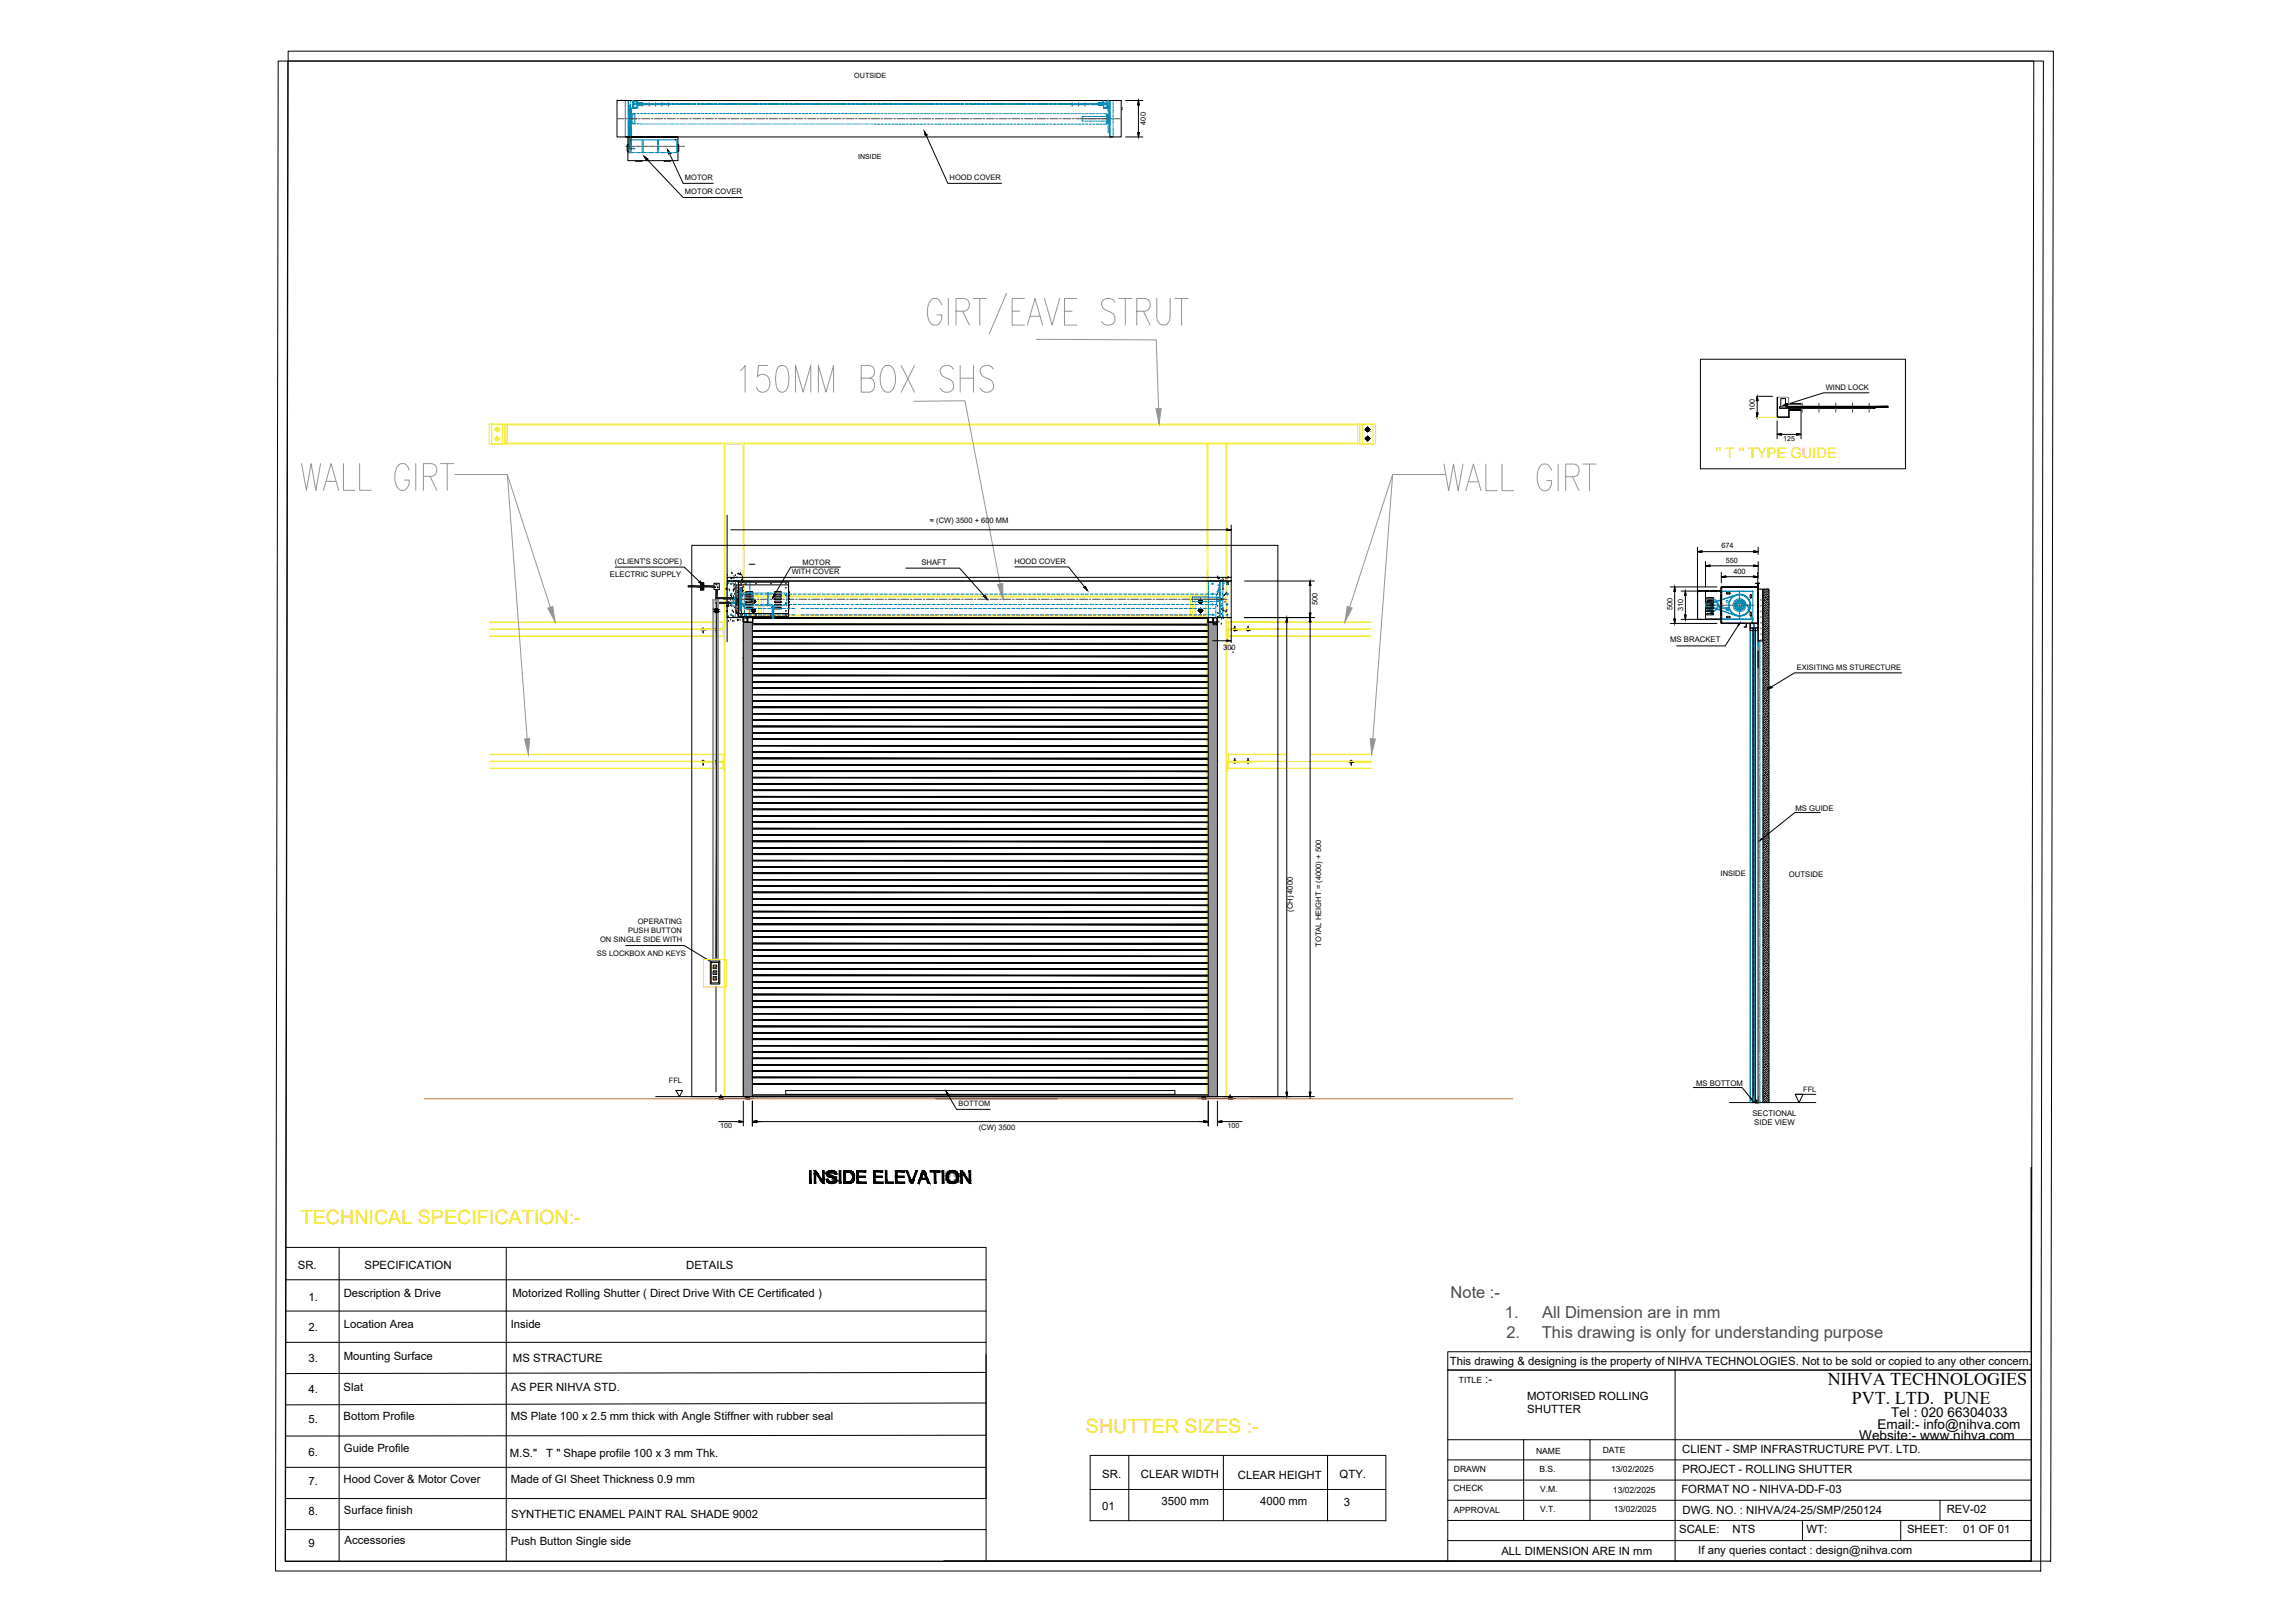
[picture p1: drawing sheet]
<svg xmlns="http://www.w3.org/2000/svg" width="1189mm" height="841mm" viewBox="0 0 1189 841" stroke-linecap="round" stroke-linejoin="round" font-family="sans-serif">
<defs><g id="words">
<text font-size="20.3" fill="#959595" x="383" y="205">150MM BOX SHS</text>
<g font-size="19.8" fill="#959595">
<text x="155" y="255">WALL GIRT</text>
<text x="748" y="255">WALL GIRT</text>
</g>
<g font-size="10.2" fill="#f8991e">
<text x="156" y="634">TECHNICAL SPECIFICATION:-</text>
<text x="563" y="743">SHUTTER SIZES :-</text>
</g>
<g font-size="9.3">
<text x="947" y="718">NIHVA TECHNOLOGIES</text>
<text x="960" y="728">PVT. LTD. PUNE</text>
</g>
<g font-size="8.5" fill="#4c4c4c">
<text x="752" y="673">Note :-</text>
<text x="780" y="683">1.</text>
<text x="799" y="683">All Dimension are in mm</text>
<text x="781" y="693">2.</text>
<text x="799" y="693">This drawing is only for understanding purpose</text>
</g>
<text font-size="7.6" fill="#f8991e" x="889" y="237">'' T '' TYPE GUIDE</text>
<g font-size="7">
<text x="980" y="734">Tel : 020 66304033</text>
<text x="973" y="740">Email:- info@nihva.com</text>
<text x="964" y="746">Website:- www.nihva.com</text>
</g>
<g font-size="5.9">
<text x="154" y="657">SR.</text>
<text x="189" y="658">SPECIFICATION</text>
<text x="356" y="657">DETAILS</text>
<text x="160" y="674">1.</text>
<text x="178" y="672">Description &amp; Drive</text>
<text x="266" y="672">Motorized Rolling Shutter ( Direct Drive With CE Certificated )</text>
<text x="160" y="690">2.</text>
<text x="178" y="688">Location Area</text>
<text x="265" y="688">Inside</text>
<text x="160" y="706">3.</text>
<text x="178" y="705">Mounting Surface</text>
<text x="266" y="706">MS STRACTURE</text>
<text x="751" y="707">This drawing &amp; designing is the property of NIHVA TECHNOLOGIES. Not to be sold or copied to any other concern.</text>
<text x="770" y="717">:-</text>
<text x="160" y="722">4.</text>
<text x="178" y="721">Slat</text>
<text x="265" y="721">AS PER NIHVA STD.</text>
<text x="791" y="725">MOTORISED ROLLING</text>
<text x="160" y="737">5.</text>
<text x="178" y="736">Bottom Profile</text>
<text x="265" y="736">MS Plate 100 x 2.5 mm thick with Angle Stiffner with rubber seal</text>
<text x="792" y="732">SHUTTER</text>
<text x="160" y="755">6.</text>
<text x="178" y="752">Guide Profile</text>
<text x="264" y="755">M.S.&quot;</text>
<text x="283" y="755">T &quot; Shape profile 100 x 3 mm Thk.</text>
<text x="872" y="753">CLIENT - SMP INFRASTRUCTURE PVT. LTD.</text>
<text x="571" y="766">SR.</text>
<text x="591" y="766">CLEAR WIDTH</text>
<text x="642" y="767">CLEAR HEIGHT</text>
<text x="694" y="766">QTY.</text>
<text x="872" y="763">PROJECT - ROLLING SHUTTER</text>
<text x="160" y="769">7.</text>
<text x="178" y="768">Hood Cover &amp; Motor Cover</text>
<text x="265" y="768">Made of GI Sheet Thickness 0.9 mm</text>
<text x="871" y="774">FORMAT NO - NIHVA-DD-F-03</text>
<text x="653" y="780">4000 mm</text>
<text x="160" y="785">8.</text>
<text x="178" y="784">Surface finish</text>
<text x="571" y="782">01</text>
<text x="602" y="780">3500 mm</text>
<text x="696" y="781">3</text>
<text x="872" y="784">DWG. NO. : NIHVA/24-25/SMP/250124</text>
<text x="1009" y="784">REV-02</text>
<text x="265" y="786">SYNTHETIC ENAMEL PAINT RAL SHADE 9002</text>
<text x="870" y="795">SCALE:</text>
<text x="898" y="795">NTS</text>
<text x="936" y="795">WT:</text>
<text x="988" y="795">SHEET:</text>
<text x="1017" y="795">01 OF 01</text>
<text x="160" y="802">9</text>
<text x="179" y="800">Accessories</text>
<text x="265" y="800">Push Button Single side</text>
<text x="778" y="806">ALL DIMENSION ARE IN mm</text>
<text x="880" y="805">If any queries contact : design@nihva.com</text>
</g>
<g font-size="4.4">
<text x="756" y="717">TITLE</text>
<text x="796" y="753">NAME</text>
<text x="831" y="753">DATE</text>
<text x="753" y="763">DRAWN</text>
<text x="798" y="763">B.S.</text>
<text x="835" y="763">13/02/2025</text>
<text x="753" y="772">CHECK</text>
<text x="798" y="773">V.M.</text>
<text x="836" y="774">13/02/2025</text>
<text x="753" y="784">APPROVAL</text>
<text x="798" y="783">V.T.</text>
<text x="836" y="784">13/02/2025</text>
</g>
<g font-size="4">
<text x="946" y="202">WIND LOCK</text>
<text x="478" y="293">SHAFT</text>
<text x="316" y="299">ELECTRIC SUPPLY</text>
<text x="866" y="333">MS BRACKET</text>
<text x="931" y="420">MS GUIDE</text>
<text x="927" y="455">OUTSIDE</text>
<text x="879" y="563">MS BOTTOM</text>
<text x="908" y="578">SECTIONAL</text>
<text x="909" y="583">SIDE VIEW</text>
</g>
<g font-size="3.9">
<text x="355" y="93">MOTOR</text>
<text x="492" y="93">HOOD COVER</text>
<text x="355" y="101">MOTOR COVER</text>
<text x="482" y="271">≈ (CW) 3500 + 600 MM</text>
<text x="319" y="292">(CLIENT'S SCOPE)</text>
<text x="416" y="293">MOTOR</text>
<text x="526" y="292">HOOD COVER</text>
<text x="410" y="297">WITH COVER</text>
<text x="634" y="337">300</text>
<text x="931" y="347">EXISITING MS STURECTURE</text>
<text x="892" y="454">INSIDE</text>
<text x="670" y="473" transform="rotate(-90 670 473)">(CH) 4000</text>
<text x="331" y="479">OPERATING</text>
<text x="326" y="484">PUSH BUTTON</text>
<text x="311" y="488">ON SINGLE SIDE WITH</text>
<text x="685" y="491" transform="rotate(-90 685 491)">TOTAL HEIGHT = (4000) + 500</text>
<text x="309" y="495">SS LOCKBOX AND KEYS</text>
<text x="347" y="561">FFL</text>
<text x="934" y="566">FFL</text>
<text x="507" y="585">(CW) 3500</text>
</g>
<g font-size="3.8">
<text x="594" y="65" transform="rotate(-90 594 65)">400</text>
<text x="910" y="213" transform="rotate(-90 910 213)">100</text>
<text x="892" y="284">674</text>
<text x="894" y="292">550</text>
<text x="898" y="297">400</text>
<text x="683" y="314" transform="rotate(-90 683 314)">500</text>
<text x="867" y="316" transform="rotate(-90 867 316)">500</text>
<text x="872" y="317" transform="rotate(-90 872 317)">310</text>
<text x="497" y="573">BOTTOM</text>
</g>
<g font-size="3.7">
<text x="443" y="41">OUTSIDE</text>
<text x="445" y="82">INSIDE</text>
<text x="924" y="228">125</text>
<text x="373" y="585">100</text>
<text x="636" y="585">100</text>
</g>
</g></defs>
<!-- layer: 0 -->
<g fill="none" stroke="#008ab8" stroke-width=".52">
<path d="M320 52h.1M320 52h1M321 52h.1M321 52h1M323 52h1M324 53v1M324 54v1M324 55v1M324 56v1M324 58v1M324 59h.1M324 59v1"/>
<path d="M325 52h-1v1M325 52l1 1M326 53v1M326 54v1M326 55v1M326 56v1M326 58v1M326 59h.1M326 59v1M326 55h.1M326 54v17h-1M326 59l3 1"/>
<path d="M326 59v2M326 60h.1M326 58h.1M326 57h.1M326 55h1M326 56h.1M327 55v1M327 56h.1M327 56v1M327 58v1M327 59h.1M327 60v1"/>
<path d="M327 60h.1M327 58h.1M327 57h.1M327 54v1M327 52h-1v1M327 52h1v1M327 59v2M327 52v1M328 56h2zM328 56h.1M328 56v-4v4M328 56h2"/>
<path d="M328 52h2M328 53v3h1h-1M328 56h1M328 52h1M329 52l-1 1M329 56h1M329 53v1M329 52h.1M329 54h1zM329 60v1M329 54h1M329 52v1"/>
<path d="M329 59h-1v1M329 52l1 1M330 52h.1M330 53v1M330 56h.1M330 55v1M330 59h1M330 52v1h3M330 52h1M330 54v2M330 54h1M331 54h1"/>
<path d="M331 52h.1M331 55v1h-2M331 54h1zM331 53h-1v-1v1h1M331 54h.1M331 55h2M331 53h1M331 52h1M332 54h.1M332 53h.1M332 59h1M332 54h1"/>
<path d="M332 54h1l-1 1M332 53h1h-1M333 54h2zM334 54h1M334 59h1M335 54h2zM335 54h1M336 59h1M337 54h.1M337 54h1M337 54h2zM337 59h2"/>
<path d="M338 54h.1M339 54h1M339 59h2M340 54h1zM340 54h1M341 54h.1M341 59h1M342 54h1M342 54h1zM343 54h1M343 59h1M344 54h1z"/>
<path d="M344 54h.1M345 54h.1M345 59h1M345 54h1M346 54h1M346 54h2zM347 59h1M347 54h1M348 54h-1M348 54h2zM349 59h1M350 54h2z"/>
<path d="M350 59h2M352 59h2M353 54h1zM354 59h1M355 54h1zM356 59h1M357 54h1zM358 59h1M359 54h2zM360 59h1M361 54h2zM362 59h1"/>
<path d="M364 54h1zM364 59h1M365 59h2M366 54h1zM367 59h1M368 54h1zM369 59h1M370 54h1zM371 59h1M372 54h2zM373 59h1M374 54h2z"/>
<path d="M375 59h1M377 54h1zM377 59h1M378 59h2M379 54h1zM380 59h1M381 54h1zM382 59h1M383 54h1zM384 59h1M385 54h2zM386 59h1"/>
<path d="M387 54h2zM388 59h1M389 54h2zM390 59h1M391 59h2M392 54h1zM393 59h2M394 54h1zM395 59h1M396 54h1zM397 59h1M398 54h2z"/>
<path d="M399 59h1M400 54h2zM401 59h1M403 54h1zM403 59h1M404 59h2M405 54h1zM406 59h2M407 54h1zM408 59h1M409 54h1zM410 59h1"/>
<path d="M411 54h2zM412 59h1M413 54h2zM414 59h1M416 54h1zM416 59h1M417 59h2M418 54h1zM419 59h2M420 54h1zM421 59h1M422 54h2z"/>
<path d="M423 59h1M424 54h2zM425 59h1M426 54h2zM427 59h1M429 54h1zM429 59h1M431 59h1M431 54h1zM432 59h2M433 54h1zM434 59h1"/>
<path d="M435 54h2zM436 59h1M437 54h2zM438 59h1M439 54h2zM440 59h1M442 54h1zM442 59h1M443 59h2M444 54h1zM445 59h2M446 54h1z"/>
<path d="M447 59h1M448 54h2zM449 59h1M450 54h2zM451 59h1M452 54h2zM453 59h1M455 54h1zM455 59h1M457 59h1M457 54h1zM458 59h2"/>
<path d="M459 54h1zM460 59h1M461 54h2zM462 59h1M463 54h2zM464 59h1M465 54h2zM466 59h1M468 54h1zM468 59h1M470 59h1M470 54h1z"/>
<path d="M471 59h2M472 54h1zM473 59h2M474 54h2zM475 59h1M476 54h2zM477 59h1M479 54h1zM479 59h1M481 54h1zM481 59h1M483 59h1"/>
<path d="M483 54h1zM484 59h2M485 54h1zM486 59h2M487 54h2zM488 59h1M489 54h2zM490 59h1M491 54h2zM492 59h1M494 54h1zM494 59h1"/>
<path d="M496 59h1M496 54h1zM497 59h2M498 54h1zM499 59h2M500 54h2zM501 59h1M502 54h2zM503 59h1M505 54h1zM505 59h1M507 54h1z"/>
<path d="M507 59h1M509 59h1M509 54h1zM510 59h2M511 54h2zM512 59h2M513 54h2zM514 59h1M515 54h2zM516 59h1M518 54h1zM518 59h1"/>
<path d="M520 54h1zM520 59h1M522 59h1M522 54h1zM523 59h2M524 54h2zM525 59h2M526 54h2zM527 59h1M528 54h2zM529 59h1M531 54h1z"/>
<path d="M531 59h1M533 54h1zM533 59h1M535 59h1M535 54h1zM537 59h1M537 54h2zM538 59h2M539 54h2zM540 59h1M541 54h2zM542 59h1"/>
<path d="M544 54h1zM544 59h1M546 54h1zM546 59h1M548 59h1M548 54h1zM550 59h1M550 54h2zM551 59h2M552 54h2zM553 59h2M554 54h2z"/>
<path d="M555 54h.1M555 59h1M555 54h-1h1M556 54h.1M556 54h1M557 54h1zM557 59h1M558 54h.1M558 54h1M559 54h.1M559 54h1zM559 59h1"/>
<path d="M559 54h1M561 54h1M561 59h1M561 54h1zM562 54h.1M562 54h1M563 59h1M563 54h.1M563 54h2zM564 54h1M564 59h2M565 54h2z"/>
<path d="M566 54h.1M566 54h1M566 59h2M567 54h1M568 54h1zM568 54h1M568 59h1M569 54h1M569 53h3v-1v1M569 55h2M570 54h-1l1 1M570 53h-1h1"/>
<path d="M570 54h1zM570 53h.1M570 54h.1M570 59h1M570 53h1M570 54h1M571 54h.1M571 53h1h-1M571 55h1v1M571 54h1M572 54h.1M572 54h1z"/>
<path d="M572 59h1v1M572 56h.1M572 55v1M572 56h2zM572 56h1M572 56h2M572 53v1M572 54h1M573 56h.1M573 54h.1M573 53v1M574 53v3h-1h1"/>
<path d="M574 56h-1M574 56v-4v4M574 59h1M574 60v1M574 56h.1M574 60h.1M574 56v1h1M574 55v1M574 58v1M574 59h.1M574 59v1M574 60h1"/>
<path d="M575 54l-1 1M575 59l-1 1M575 56v1M575 59h.1M575 59v1zM575 55v1M575 58v1M575 54v1M575 53h.1M575 53v2M575 53v4M575 59v1"/>
<path d="M577 53h.1M577 53v1M577 54v1M577 55v1M577 56v1M577 58v1M577 59h.1M577 59v1M324 71h.1M324 70v1M324 60h.1M324 61v1"/>
<path d="M324 62h.1M324 63v1M324 64h.1M324 64v1M324 65h.1M324 66h.1M324 66v1M324 67v1M324 68v1M324 69v1M325 71h.1M325 71h1"/>
<path d="M326 61v1M326 62h.1M326 63v1M326 64h.1M326 64v1M326 65h.1M326 66h.1M326 66v1M326 67v1M326 68v1M326 69v1M326 70v1"/>
<path d="M326 79h.1M326 71v1M326 73h.1M326 73v1M326 74v1M326 75h.1M326 76h.1M326 76v1M326 77v1M326 78v1M326 71h.1M326 69h.1"/>
<path d="M326 77h.1M326 74h.1M326 72h.1M326 70h.1M326 67h.1M326 61h.1M326 63h.1M326 62v1M326 68h.1M327 61v1M327 62v1M327 63v1"/>
<path d="M327 64v1M327 65v1M327 66v1M327 68h.1M327 68v1M327 69h.1M327 69v1M327 70h.1M327 71h.1M327 71v1M327 73h.1M327 73v1"/>
<path d="M327 74v1M327 75h.1M327 76h.1M327 76v1M327 77v1M327 78v1M327 79h-1M327 64h.1M327 62h.1M327 74h.1M327 72h.1M327 71v6"/>
<path d="M327 67h.1M327 66h.1M327 65h.1M327 61h.1M327 63h.1M327 77h.1M327 79h.1M328 72h1M328 79h1M328 63v1h1M328 61v1M328 77h-1h1"/>
<path d="M328 77h1h-1M329 72h1M329 79h1M329 61h.1M329 62h.1M329 62v1M329 63v1h-3v2M330 64h1M330 72h1M330 79h1M331 72h1M331 79h1"/>
<path d="M332 64h1M332 72h.1M332 79h.1M333 72h.1M333 79h.1M333 72v1M333 73v1M333 74v1M333 76v1M333 77h.1M333 77v1M333 72h1"/>
<path d="M333 79h1M334 64h1M334 72h.1M334 79h.1M334 72h1M334 79h1M335 72h.1M335 79h.1M336 64h1M336 72h.1M336 79h.1M336 72h1"/>
<path d="M336 79h1M337 72h.1M337 79h.1M337 64h2M338 72h1M338 79h1M339 72h.1M339 79h.1M339 64h2M339 72h1M339 79h1M340 72h.1"/>
<path d="M340 79h.1M341 72h.1M341 79h.1M341 72v1M341 73v1M341 74v1M341 76v1M341 77h.1M341 77v1M341 64h1M341 72h1M341 79h1"/>
<path d="M342 72h.1M342 79h.1M343 72h1M343 79h1M343 64h1M344 72h1M344 79h1M345 64h1M345 72h.1M345 79h.1M346 72h1M346 79h1"/>
<path d="M347 64h1M347 72h1M347 79h1M348 72h1M348 79h1M349 64h1M349 72h1M349 79h1M350 72h.1M350 79h.1M350 64h2M351 72v1"/>
<path d="M351 79h.1M351 73v1M351 74v1M351 76v1M351 77h.1M351 77v1M352 64h2M354 64h1M356 64h1M358 64h1M360 64h1M362 64h1"/>
<path d="M364 64h1M365 64h2M367 64h1M369 64h1M371 64h1M373 64h1M375 64h1M377 64h1M378 64h2M380 64h1M382 64h1M384 64h1"/>
<path d="M386 64h1M388 64h1M390 64h1M391 64h2M393 64h2M395 64h1M397 64h1M399 64h1M401 64h1M403 64h1M404 64h2M406 64h2"/>
<path d="M408 64h1M410 64h1M412 64h1M414 64h1M416 64h1M417 64h2M419 64h2M421 64h1M423 64h1M425 64h1M427 64h1M429 64h1"/>
<path d="M431 64h1M432 64h2M434 64h1M436 64h1M438 64h1M440 64h1M442 64h1M443 64h2M445 64h2M447 64h1M449 64h1M451 64h1"/>
<path d="M453 64h1M455 64h1M457 64h1M458 64h2M460 64h1M462 64h1M464 64h1M466 64h1M468 64h1M470 64h1M471 64h2M473 64h2"/>
<path d="M475 64h1M477 64h1M479 64h1M481 64h1M483 64h1M484 64h2M486 64h2M488 64h1M490 64h1M492 64h1M494 64h1M496 64h1"/>
<path d="M497 64h2M499 64h2M501 64h1M503 64h1M505 64h1M507 64h1M509 64h1M510 64h2M512 64h2M514 64h1M516 64h1M518 64h1"/>
<path d="M520 64h1M522 64h1M523 64h2M525 64h2M527 64h1M529 64h1M531 64h1M533 64h1M535 64h1M537 64h1M538 64h2M540 64h1"/>
<path d="M542 64h1M544 64h1M546 64h1M548 64h1M550 64h1M551 64h2M553 64h2M555 64h1M557 64h1M559 64h1M561 64h1M561 61h.1"/>
<path d="M561 62h.1M561 62v1h1M562 60h-1v1M562 63h1M562 60h1M563 64h1M563 63h1M563 60h1M564 64h2M564 63h1M564 60h1M565 63h1"/>
<path d="M565 60h1M566 64h2M566 63h1M566 60h1M568 63h.1M568 60h.1M568 64h1M568 63h1M568 60h1M569 63h.1M569 60h.1M569 63h1"/>
<path d="M569 60h1M570 64h1M571 63h1M571 60h1M572 63h.1M572 60h.1M573 63h.1M573 60h.1M573 63h1M573 60h1M573 61v1M573 63v1h-1"/>
<path d="M574 62h1M574 61h1M574 61h.1M574 62h.1M574 62v1M574 68l1 1M574 63l1 1M574 61v1M574 64h.1M574 64v1M574 65h.1M574 66h.1"/>
<path d="M574 66v1M574 67v1M574 63h1M574 61l1 1M574 64v-1v1h1M575 63h-1M575 63h.1M575 60h.1M575 62v-1v1M575 62h.1M575 63v1v-1M575 64h.1"/>
<path d="M575 64v1M575 65h.1M575 66h.1M575 66v1M575 67v1M575 68v1M575 69v1M575 70v1h1M575 61v1M575 63v1M575 70v1M575 71h1"/>
<path d="M576 71h1M577 60h.1M577 61v1M577 62h.1M577 63v1M577 64h.1M577 64v1M577 65h.1M577 66h.1M577 66v1M577 67v1M577 68v1"/>
<path d="M577 69v1M577 70l-1 1M377 320h.1M377 302v1M377 303v1M377 304v1M377 305v1M377 306v1M377 307v1M377 308h.1M377 308v1M377 309v1"/>
<path d="M377 310v1M377 312h.1M377 312v1M377 313h.1M377 313v1M377 315h.1M377 315v1M377 317h.1M377 317v1M377 318h.1M377 318v1M377 301h.1"/>
<path d="M377 301h1M378 301h1M379 308h.1M379 313h.1M379 303v-1v1M379 302v1M379 318v1M379 307v1M379 313v1M379 301h1M379 319h.1M379 310h1z"/>
<path d="M379 312l1 1zM380 310h1h-1zM380 310h1zM380 312l1 1zM380 301h1M381 301h2M381 320h.1M381 302v1M381 303v1M381 304v1M381 305v1M381 306v1"/>
<path d="M381 307v1M381 308h.1M381 308v1M381 309v1M381 310v1M381 312h.1M381 312v1M381 313h.1M381 313v1M381 315h.1M381 315v1M381 317h.1"/>
<path d="M381 317v1M381 318h.1M381 318v1M381 320h2M382 310h.1M382 312v1zM382 301h1M382 312v1M383 301h.1M383 302v1M383 303v1M383 304v1"/>
<path d="M383 305v1M383 306v1M383 307v1M383 308h.1M383 308v1M383 309v1M383 310v1M383 312h.1M383 312v1M383 313h.1M383 313v1M383 315h.1"/>
<path d="M383 315v1M383 317h.1M383 317v1M383 318h.1M383 318v1M383 303v15M383 320h.1M383 311h1M383 306h1M383 315h1M383 315v1h1v-1M383 312h1"/>
<path d="M383 308h3M383 309h1M383 305h1v1h-1zM383 307h1M383 313h1v1h-1zM383 316h1M383 305h1M383 310h1M383 314h1M383 303h.1M383 301h2M384 318h-1"/>
<path d="M384 318h.1M384 307v7h1M384 312h-1h1M384 306v1M384 312v1h2M384 310v1M385 307h-2l1 1M385 314h1v1M385 307h1M385 301h1M386 308h-2v1M386 313h-3"/>
<path d="M386 308v1M386 316v2M386 315h1M386 309v1M386 310v1M386 311v1M386 312v1M386 308h2M386 313h2M386 307h1M386 314h1M386 303l1-1v1"/>
<path d="M386 302l1 1M386 318v1M386 308h.1M386 313h.1M387 307v1M387 313v1M387 308h.1M387 313h.1M387 301h1M387 319h-1M387 308h-1M387 313l-1 1"/>
<path d="M387 319h.1M387 319h-1v1M388 307h.1M388 314h.1M388 301h.1M388 319h2M388 315h2M388 301h1M389 302v1M389 303v1M389 304v1M389 305v1"/>
<path d="M389 306v1M389 307v1M389 308h.1M389 308v1M389 309v1M389 310v1M389 312h.1M389 312v1M389 313h.1M389 313v1M389 315h.1M389 315v1"/>
<path d="M389 317h.1M389 317v1M389 318h.1M389 318v1M389 320h-1M389 307h1M389 314h1M389 313h1v1M390 307v1M390 308v1M390 310h.1M390 311v1"/>
<path d="M390 312v1M390 313v1M390 307h1M390 314h1M390 307v1h-1M390 319h2M390 315h2M391 307h1M391 314h1M391 308h2M391 313h2M393 307h.1"/>
<path d="M393 314h.1M393 319h2M393 315h2M394 307h1M394 314h1M394 308h1M394 313h1M395 307h1M395 314h1M395 319h2M395 315h2M396 307h1"/>
<path d="M396 314h1M396 308h2M396 313h2M397 307h1M397 314h1M398 307v1M398 308v1M398 310h.1M398 311v1M398 312v1M398 313v1M398 319h1"/>
<path d="M398 315h1M399 307h.1M399 314h.1M399 308h1M399 313h1M400 307h1M400 314h1M400 314h1v1h-1zM400 319v1l1-1M400 318v1M400 319v1M400 319h2"/>
<path d="M400 317v-1l1 1M400 318v1l1-1M400 318v-1l1 1M400 315l1-1v1M401 318v1M401 314h-1M401 316v1M401 315v1M401 319v1M401 314l-1 1M401 316h-1v1M401 307h1"/>
<path d="M401 314h1M401 308h2M401 313h2M402 315h-2l1 1M402 307h1M402 314h1M403 319h1M403 315h1M404 307h.1M404 314h.1M404 308h1M404 313h1"/>
<path d="M405 307h1M405 314h1M405 319h2M405 315h2M406 307h1M406 314h1M406 313h2l-1 1M407 307l1 1h-2M408 319h1M408 315h1M408 308v1M408 310h.1"/>
<path d="M408 311v1M408 312v1M409 308h1M409 313h1M410 319h2M410 315h2M411 308h2M411 313h2M414 308h1M414 313h1M415 319h2M415 315h2"/>
<path d="M416 308h2M416 313h2M418 319h1M418 315h1M419 308h1M419 313h1M420 319h2M420 315h2M421 308h2M421 313h2M423 319h1M423 315h1"/>
<path d="M423 308h2M423 313h2M425 319h2M425 315h2M426 308h2M426 313h2M428 319h1M428 315h1M429 308h1M429 313h1M430 319h2M430 315h2"/>
<path d="M431 308h2M431 313h2M433 319h1M433 315h1M433 308h2M433 313h2M435 319h2M435 315h2M436 308h2M436 313h2M438 319h1M438 315h1"/>
<path d="M438 308h2M438 313h2M440 319h2M440 315h2M441 308h2M441 313h2M442 319h2M442 315h2M443 308h2M443 313h2M445 319h2M445 315h2"/>
<path d="M446 308h2M446 313h2M447 319h2M447 315h2M448 308h2M448 313h2M450 319h2M450 315h2M451 308h1M451 313h1M452 319h2M452 315h2"/>
<path d="M453 308h2M453 313h2M455 319h2M455 315h2M456 308h1M456 313h1M457 319h2M457 315h2M458 308h2M458 313h2M460 319h2M460 315h2"/>
<path d="M461 308h1M461 313h1M462 319h2M462 315h2M463 308h2M463 313h2M465 319h1M465 315h1M466 308h1M466 313h1M467 319h2M467 315h2"/>
<path d="M468 308h2M468 313h2M470 319h1M470 315h1M471 308h1M471 313h1M472 319h2M472 315h2M473 308h2M473 313h2M475 319h1M475 315h1"/>
<path d="M476 308h1M476 313h1M477 319h2M477 315h2M478 308h2M478 313h2M480 319h1M480 315h1M481 308h1M481 313h1M482 319h2M482 315h2"/>
<path d="M483 308h2M483 313h2M485 319h1M485 315h1M486 308h1M486 313h1M487 319h2M487 315h2M488 308h2M488 313h2M490 319h1M490 315h1"/>
<path d="M491 308h1M491 313h1M492 319h2M492 315h2M493 308h2M493 313h2M495 319h1M495 315h1M495 308h2M495 313h2M497 319h2M497 315h2"/>
<path d="M498 308h2M498 313h2M500 319h1M500 315h1M500 308h2M500 313h2M502 319h2M502 315h2M503 308h2M503 313h2M505 319h1M505 315h1"/>
<path d="M505 308h2M505 313h2M507 319h2M507 315h2M508 308h2M508 313h2M509 319h2M509 315h2M510 308h2M510 313h2M512 319h2M512 315h2"/>
<path d="M513 308h2M513 313h2M514 319h2M514 315h2M515 308h2M515 313h2M517 319h2M517 315h2M518 308h1M518 313h1M519 319h2M519 315h2"/>
<path d="M520 308h2M520 313h2M522 319h2M522 315h2M523 308h1M523 313h1M524 319h2M524 315h2M525 308h2M525 313h2M527 319h1M527 315h1"/>
<path d="M528 308h1M528 313h1M529 319h2M529 315h2M530 308h2M530 313h2M532 319h1M532 315h1M533 308h1M533 313h1M534 319h2M534 315h2"/>
<path d="M535 308h2M535 313h2M537 319h1M537 315h1M538 308h1M538 313h1M539 319h2M539 315h2M540 308h2M540 313h2M542 319h1M542 315h1"/>
<path d="M543 308h1M543 313h1M544 319h2M544 315h2M545 308h2M545 313h2M547 319h1M547 315h1M548 308h1M548 313h1M549 319h2M549 315h2"/>
<path d="M550 308h2M550 313h2M552 319h1M552 315h1M553 308h1M553 313h1M554 319h2M554 315h2M555 308h2M555 313h2M557 319h1M557 315h1"/>
<path d="M558 308h1M558 313h1M559 319h2M559 315h2M560 308h2M560 313h2M562 319h1M562 315h1M562 308h2M562 313h2M564 319h2M564 315h2"/>
<path d="M565 308h2M565 313h2M567 319h1M567 315h1M567 308h2M567 313h2M569 319h2M569 315h2M570 308h2M570 313h2M571 319h2M571 315h2"/>
<path d="M572 308h2M572 313h2M574 319h2M574 315h2M575 308h1M575 313h1M576 319h2M576 315h2M577 308h2M577 313h2M579 319h2M579 315h2"/>
<path d="M580 308h1M580 313h1M581 319h2M581 315h2M582 308h2M582 313h2M584 319h2M584 315h2M585 308h1M585 313h1M586 319h2M586 315h2"/>
<path d="M587 308h2M587 313h2M589 319h1M589 315h1M590 308h1M590 313h1M591 319h2M591 315h2M592 308h2M592 313h2M594 319h1M594 315h1"/>
<path d="M595 308h1M595 313h1M596 319h2M596 315h2M597 308h2M597 313h2M599 319h1M599 315h1M600 308h1M600 313h1M601 319h2M601 315h2"/>
<path d="M602 308h2M602 313h2M604 319h1M604 315h1M605 308h1M605 313h1M606 319h2M606 315h2M607 308h2M607 313h2M609 319h1M609 315h1"/>
<path d="M610 308h1M610 313h1M611 319h2M611 315h2M612 308h2M612 313h2M614 319h1M614 315h1M615 308h1M615 313h1M616 319h2M616 315h2"/>
<path d="M617 308h2M617 313h2M618 310v1M618 311v1M618 309v1M618 312h1M618 309h1M619 319h1M619 315h1M619 308h2M619 313h2M620 312h.1"/>
<path d="M620 309h.1M620 312h1M620 309h1M621 312h.1M621 309h.1M621 319h2M621 315h2M621 312h1M621 309h1M622 308h2M622 313h2M622 312h.1"/>
<path d="M622 309h.1M623 312h.1M623 309h.1M623 312h1M623 309h1M624 319h1M624 315h1M624 312h.1M624 309h.1M624 308h2M624 313h2M625 312h1"/>
<path d="M625 309h1M626 312h1M626 309h1M626 319h2M626 315h2M626 320h1M626 302v1M626 303v1M626 304v1M626 305v1M626 306v1M626 307v1"/>
<path d="M626 308h.1M626 308v1M626 309v1M626 310v1M626 312h.1M626 312v1M626 313h.1M626 313v1M626 315h.1M626 315v1M626 317h.1M626 317v1"/>
<path d="M626 318h.1M626 318v1M627 301h-1M627 301h.1M627 308h2M627 313h2M627 312h.1M627 309h.1M627 301h1M628 312h1M628 309h1M628 301h2"/>
<path d="M628 303h1M628 319h2M628 319h.1M628 319h1M628 308h1M628 313l1 1M628 308h.1M628 313h.1M628 307v1M628 313v1M629 303l-1-1v1M629 302v1"/>
<path d="M629 318v1M629 308h.1M629 313h.1M629 315h1M629 312h1M629 309h1M629 308h1v1M630 301h1M630 312h1M630 309h1M630 314v1M630 316v2"/>
<path d="M630 319v1M630 312v1h-1M631 310h.1M631 310v1M631 307h.1M631 301h1M631 312h1M631 309h1M631 306h.1M631 307h1M631 318h1zM631 303h1"/>
<path d="M631 303h.1M631 306v1M631 306h1M631 311h.1M632 310h.1M632 307h.1M632 303h.1M632 311h.1M632 316h.1M632 308h.1M632 317h.1M632 309h.1"/>
<path d="M632 312h.1M632 305h.1M632 304h.1M632 314h.1M632 301h.1M632 302v1M632 303v15M632 318v1M632 320h.1M632 301h2M632 320h2M632 303v1"/>
<path d="M632 304v1M632 305v1M632 306v1M632 307v1M632 308v1M632 309v1M632 310v1M632 312v1M632 313h.1M632 313v1M632 315h.1M632 315v1"/>
<path d="M632 317v1M632 318h.1M633 301h-1M633 301h1h-2M634 320h-1M634 302v1M634 303v1M634 304v1M634 305v1M634 306v1M634 307v1M634 308h.1"/>
<path d="M634 308v1M634 309v1M634 310v1M634 312h.1M634 312v1M634 313h.1M634 313v1M634 315h.1M634 315v1M634 317h.1M634 317v1M634 318h.1"/>
<path d="M634 318v1M634 301h1M635 301h1M636 303h.1M636 319h.1M636 308h.1M636 313v1M636 313h.1M636 307v1M636 301h.1M636 302v1M636 318v1"/>
<path d="M636 303v-1v1M636 319v-1v1M884 314h.1M884 313h.1M884 314v1M884 312v1M884 315h.1M884 313v1M884 314h1M884 312h.1M884 315l1 1M885 312h.1"/>
<path d="M885 313h-1M885 315h.1M885 315v1M885 316h1M885 312v1M885 311v1M885 311h.1M885 315h2v1h-2zM885 312h2M885 315h2M885 311h2M886 311l-1 1"/>
<path d="M886 316h.1M886 311h-1M886 317h.1M886 313v1M886 314h.1M886 311h.1M886 316h1h-1M886 310v1M886 317h1M886 311h1M886 313h2v1v1l-2-1zM886 315h1"/>
<path d="M887 314v1M887 318h.1M887 313v1M887 314h.1M887 316h.1M887 311h-1M887 315h.1M887 313h.1M887 310h.1M887 311v1M887 317h.1M887 312l-1 1"/>
<path d="M887 313v1zM887 317v1M887 310h1M887 312h.1M887 315v1M887 311h.1M887 313h1M887 317h1M887 315h1M888 315h.1M888 314h-1M888 311h.1"/>
<path d="M888 312h-1M888 310h.1M888 313v1M888 318h-1M888 312l-1 1M888 316h-1M888 314h.1M888 317h.1M888 315h1M888 311h1M888 312h.1M888 316h.1"/>
<path d="M889 315h.1M889 317h-1M889 311h.1M889 312h-1M889 316h.1M889 312h.1M889 316v1M889 312h1M889 316h1M889 311h1M889 315v1M890 312h-1"/>
<path d="M890 316h-1M890 315h-1M890 315v1M890 312h.1M890 313h.1M890 314v1M890 311v1M890 314h.1M890 313v1M890 316h1M890 313h1M891 313v1"/>
<path d="M891 314h.1M891 311h-1M891 315h.1M891 314v1M891 316h.1M891 315h1M891 311h.1M891 311l-1 1M892 315h.1M892 316h.1M892 314h.1M892 314h-1"/>
<path d="M892 311h-1M892 311h.1M892 306h.1M892 317h1M892 315h1M893 306h.1M893 315h.1M893 316v1M893 317h.1M893 310v1M893 311h.1M893 315h1"/>
<path d="M893 306h1M893 317h1M894 310h-1M894 315v1M894 310l-1 1M894 306h1M894 315h.1M894 317h.1M894 310h.1M894 316h1M894 315h1M894 317h1"/>
<path d="M895 312h.1M895 317h.1M895 310h-1M895 311v1M895 315v1M895 316h.1M895 316h1M895 311h.1M895 315h.1M895 306h1M895 318h1M895 315h1"/>
<path d="M895 310h.1M896 311v1M896 315h.1M896 312h-1M896 317v1M896 315v1M896 306h1M896 318h.1M896 309v1M896 310h.1M896 318h1M897 309l-1 1"/>
<path d="M897 318h.1M897 306h.1M897 309h-1M897 309h.1M897 310h1l1-1v-1l1 1v-1h1h3v1h1v1h1v1l1 1v1v1v1l-1 1h1l-2 1v1h-1l-1 1h-1h-1l-3-1v-1h-1v-1h-1l1-1h-1v-1v-2l1-1v-1zM897 318h1M898 306h.1M898 309h-1M898 318h.1M898 319h.1M898 314h.1M898 306h1"/>
<path d="M898 313h.1M898 314v1M898 309h.1M898 312v1M898 315h1M899 318v1M899 312h-1M899 315v1M899 319h.1M899 306h1M899 308l-1 1M899 313v1"/>
<path d="M899 314v1M899 311v1M899 313h.1M899 316h.1M899 312h.1M899 314h.1M899 315h.1M899 319h1M899 314l1 1M899 308v1M899 315h1M900 311h-1"/>
<path d="M900 315v1M900 316h.1M900 312h-1M900 308l-1 1M900 313v1zM900 314v1M900 308h.1M900 311h.1M900 313h.1M900 319h.1M900 306h1M900 317h.1"/>
<path d="M900 312l-1 1M900 315l1 1M900 311v1M900 314h.1M900 312h.1M900 316h1M900 314l1 1M901 316h.1M901 312h-1M901 315h.1M901 313l-1 1M901 314h.1"/>
<path d="M901 311h-1M901 310l-1 1M901 308h-1M901 317h.1M901 319h.1M901 311l-1 1M901 313h.1M901 314v1M901 308h1M901 311h.1M901 316h1M901 312h.1"/>
<path d="M901 308h.1M901 311v1M901 310h.1M901 319h1M901 317h1M901 306h1M901 315h1M901 310h1M902 311h.1M902 313h.1M902 315h.1M902 312h-1"/>
<path d="M902 312h.1M902 319h.1M902 308h.1M902 316h.1M902 315h-1M902 310h.1M902 311l1 1M902 317h.1M902 314v1M902 311h1M902 313l1 1M902 308h1"/>
<path d="M903 316h-1M903 314h-1M903 306h.1M903 312v1M903 316h.1M903 310v1M903 312h-1l1 1M903 313v1M903 314h.1M903 312h.1M903 308h.1M903 311h.1"/>
<path d="M903 315h-1M903 317h-1M903 319h-1M903 319h.1M903 311l1 1M903 315h.1M903 314v1M903 306h1M903 311h1M903 308h1M903 312h1M903 316v1"/>
<path d="M904 319h-1M904 313h.1M904 314l-1 1M904 311h.1M904 309h.1M904 315h-1M904 314v1M904 313v1M904 316h.1M904 314h.1M904 315h.1M904 308v1"/>
<path d="M904 312h.1M904 319h.1M904 318v1M904 309h1M904 315v1M904 306h1M904 312l1 2-1-1zM904 312h1M905 315h-1M905 318h-1M905 318l-1 1M905 313h.1"/>
<path d="M905 309h.1M905 314v1M905 313v1M905 314h.1M905 313v1zM905 318h.1M905 310h.1M905 309l1 1M906 314h.1M906 318h-1M906 317l-1 1M906 310h.1"/>
<path d="M906 306h1M906 316l1 1zM906 314v1M906 316h.1M906 317v1M906 311h.1M906 315h.1M906 316v1M906 310v1M906 311h1M906 317h.1M906 317h1"/>
<path d="M907 316h-1M907 311h.1M907 312h.1M907 316l-1 1M907 317h.1M907 315v1M907 311v1M907 312v1M907 306h.1M907 316h.1M907 315h.1M907 313h.1"/>
<path d="M907 314h.1M907 313v1M907 319l1 1zM907 317v1M907 314v1M907 318v1M907 320h1M907 319l1 1M907 306h1v1M907 306h1M908 320h.1M908 308v1"/>
<path d="M908 309v1M908 311h.1M908 311v1M908 312h.1M908 312v1M908 313v1M908 314v1M908 315v1M908 316v1M908 317v1M908 318v1M908 319v1"/>
<path d="M377 320h1M378 320h1M379 320h1M380 320h1M382 320h1M383 320h2M385 320h1M387 320h1M388 320h.1M400 320v1M401 320v1M627 320h.1"/>
<path d="M627 320h1M628 320h2M630 320h1M631 320h1M634 320h1M635 320h1M636 320h.1M892 321h.1M893 321h.1M893 321h1M894 321h1M895 321h1"/>
<path d="M896 321h1M897 321h.1M898 321h.1M898 321h1M899 321h1M900 321h1M901 321h1M903 321h.1M903 321h1M904 321h1M906 321h1M907 321h.1"/>
<path d="M907 325v1M907 326v1M907 327v1M907 329v1M907 330h.1M907 330v1M907 332v1M907 333h.1M907 333v1M907 335v1M907 336v1M907 337v1"/>
<path d="M907 338h.1M907 338v1M907 339v1M907 321h1M908 320v1zM908 323h1h-1M908 321h-1M908 323h.1M908 321h.1M908 323h1M908 321v1v1v-1M909 323v1"/>
<path d="M909 325v1M909 329v1zM909 340h.1M909 336v1zM909 337h.1M909 326h.1M909 325h.1M909 339v1zM909 324h.1M909 328v2v-1M909 337v1M909 326v1"/>
<path d="M909 334v-1v2v-1M909 330h.1M909 327h.1M909 331v1M909 336h.1M909 339h.1M909 328h.1M909 338h.1M909 338v1zM909 327v1M909 331h.1M909 335h.1"/>
<path d="M909 331h1M909 327l1 1M911 325v1M911 326v1M911 327v1M911 329v1M911 330h.1M911 330v1M911 332v1M911 333h.1M911 333v1M911 335v1"/>
<path d="M911 336v1M911 337v1M911 338h.1M911 338v1M911 339v1M911 335h.1M912 332l-1 1M912 332h.1M912 332v1M912 333h.1M912 333v1M912 334h.1"/>
<path d="M912 335v1M912 336v1M912 338h.1M912 338v1M912 339h.1M912 340v1M907 340v1M907 341v1M907 342v1M907 343v1M907 344v1M907 345v1"/>
<path d="M907 347v1M907 348h.1M907 348v1M907 350v1M907 351v1M907 352h.1M907 353v1M907 354v1M907 355v1M907 356h.1M907 356v1M907 357h.1"/>
<path d="M907 358h.1M907 358v2M909 359v1zM909 356v1zM909 350v1M909 349v1zM909 343v1M909 357h.1M909 353v1zM909 350h.1M909 347h.1M909 352v2v-1"/>
<path d="M909 346v1zM909 343v1zM909 357v1M909 354h.1M909 356h.1M909 340v1M909 344h.1M909 351h.1M909 359h.1M909 347v1zM909 341h.1M909 352h.1"/>
<path d="M909 349h.1M909 346h.1M909 342h.1M909 348h.1M909 342v1M909 355h.1M909 358h.1M909 351v1M909 348v1M909 358h1M909 355h1M909 345h.1"/>
<path d="M911 340v1M911 341v1M911 342v1M911 343v1M911 344v1M911 345v1M911 347v1M911 348h.1M911 348v1M911 350v1M911 351v1M911 352h.1"/>
<path d="M911 353v1M911 354v1M911 355v1M911 356h.1M911 356v1M911 357h.1M911 358h.1M911 358v2M912 341v1M912 342h.1M912 343v1M912 344v1"/>
<path d="M912 345v1M912 346h.1M912 346v1M912 347v1M912 348v1M912 349v1M912 350h.1M912 351h.1M912 351v1M912 352h.1M912 353v1M912 354v1"/>
<path d="M912 356v1M912 357h.1M912 358v1M912 359v1M907 360v1M907 361v1M907 362h.1M907 363h.1M907 363v1M907 365h.1M907 366h.1M907 366v1"/>
<path d="M907 367h.1M907 368h.1M907 368v1M907 369h.1M907 369v1M907 370h.1M907 371v1M907 372v1M907 373v1M907 374h.1M907 374v1M907 375h.1"/>
<path d="M907 376h.1M907 376v1M907 377v1M907 378v1M907 379v1M909 379v1zM909 376v1zM909 372v1zM909 369v1zM909 373h.1M909 370h.1M909 366v1z"/>
<path d="M909 362v1zM909 363v1zM909 360v1zM909 377h.1M909 374h.1M909 370v1M909 367h.1M909 364h.1M909 369h.1M909 367v1M909 377v1zM909 371h.1"/>
<path d="M909 379h.1M909 375v1M909 372h.1M909 362h.1M909 365v1M909 368h.1M909 361h.1M909 378h.1M909 378v1M909 378h1M909 375h.1M909 375h1"/>
<path d="M909 371h1M909 368h1M909 362h1M909 364v1M909 365h.1M909 365h1M911 360v1M911 361v1M911 362h.1M911 363h.1M911 363v1M911 365h.1"/>
<path d="M911 366h.1M911 366v1M911 367h.1M911 368h.1M911 368v1M911 369h.1M911 369v1M911 370h.1M911 371v1M911 372v1M911 373v1M911 374h.1"/>
<path d="M911 374v1M911 375h.1M911 376h.1M911 376v1M911 377v1M911 378v1M911 379v1M912 360v2M912 362v1M912 363v1M912 364v1M912 365v1"/>
<path d="M912 366v1M912 367v2M912 369v1M912 370h.1M912 371h.1M912 371v1M912 372h.1M912 372v1M912 374v1M912 375h.1M912 376v1M912 377v1"/>
<path d="M912 378v1M912 379v1M912 380v1M907 381h.1M907 381v1M907 382v1M907 384v1M907 386v1M907 387v1M907 388h.1M907 389h.1M907 389v1"/>
<path d="M907 390v1M907 391v2M907 393v1M907 394v1M907 395h.1M907 395v1M907 396v1M907 397v1M907 399h.1M907 399v1M909 399v1zM909 389v1z"/>
<path d="M909 392v1zM909 400h.1M909 393h.1M909 386v1zM909 383h.1M909 396v1zM909 393v1M909 380h.1M909 390h.1M909 397h.1M909 387h.1M909 383v1"/>
<path d="M909 386h.1M909 395v2v-1M909 394h.1M909 384h.1M909 381h.1M909 382v1v-1M909 390v1M909 390v2M909 398v1M909 389h.1M909 399h.1M909 395h.1"/>
<path d="M909 387v1M909 385v1M909 382h.1M909 392h.1M909 384v2M909 381v1M909 394v1M909 388h.1M909 394l1 1M909 388v1M909 388h1M909 385h.1"/>
<path d="M909 384l1 1M909 381h1M909 391v1M909 391h1M910 398h-1M911 381h.1M911 381v1M911 382v1M911 384v1M911 386v1M911 387v1M911 388h.1"/>
<path d="M911 389h.1M911 389v1M911 390v1M911 391v2M911 393v1M911 394v1M911 395h.1M911 395v1M911 396v1M911 397v1M911 399h.1M911 399v1"/>
<path d="M912 381v1M912 382v1M912 383h.1M912 384h.1M912 384v1M912 385v2M912 387v1M912 389h.1M912 389v1M912 390h.1M912 390v1M912 392v1"/>
<path d="M912 393h.1M912 394h.1M912 394v1M912 395h.1M912 395v1M912 396h.1M912 397h.1M912 397v1M912 398v1M912 399v1M907 400v1M907 402v1"/>
<path d="M907 403h.1M907 404v1M907 405v1M907 406h.1M907 407h.1M907 407v1M907 408h.1M907 408v1M907 409v2M907 411v1M907 412v1M907 413h.1"/>
<path d="M907 413v1M907 414v1M907 415v1M907 417h.1M907 417v1M907 418h.1M907 418v1M907 420v1M909 415v1zM909 412v1zM909 409v1zM909 402v1z"/>
<path d="M909 419v1zM909 416h.1M909 413h.1M909 409v1M909 406v1zM909 403h.1M909 400v1v-1M909 413v1M909 407h.1M909 417h.1M909 410h.1M909 403v1"/>
<path d="M909 414h.1M909 410v1M909 404h.1M909 415h.1M909 412h.1M909 402h.1M909 417v2v1v-1M909 411h.1M909 411v1M909 401h.1M909 418v1M909 417l1 1"/>
<path d="M909 414l1 1M909 411h1M909 408v1M909 405v2v-2M909 401v1M909 401h1M909 414v1M910 408h-1v1M910 405h-1M911 400v1M911 402v1M911 403h.1"/>
<path d="M911 404v1M911 405v1M911 406h.1M911 407h.1M911 407v1M911 408h.1M911 408v1M911 409v2M911 411v1M911 412v1M911 413h.1M911 413v1"/>
<path d="M911 414v1M911 415v1M911 417h.1M911 417v1M911 418h.1M911 418v1M911 420v1M912 400v1M912 401h.1M912 402h.1M912 402v1M912 403h.1"/>
<path d="M912 403v1M912 405h.1M912 405v1M912 407v1M912 408h.1M912 408v1M912 410v1M912 411v1M912 412v1M912 413v1M912 414v1M912 415v1"/>
<path d="M912 416v1M912 417v1M912 418v2M907 421h.1M907 422v1M907 423v1M907 424h.1M907 425h.1M907 425v1M907 426h.1M907 426v1M907 427v1"/>
<path d="M907 428v1M907 429v1M907 430v1M907 431v1M907 432v1M907 433v1M907 435v1M907 436h.1M907 436v1M907 437h.1M907 438h.1M907 438v1"/>
<path d="M907 439h.1M907 440h.1M909 439v1zM909 435v1zM909 429v1zM909 423h.1M909 436h.1M909 426h.1M909 433h.1M909 430v-1v1M909 430h.1M909 440h.1"/>
<path d="M909 439h.1M909 427h.1M909 426v1M909 437h.1M909 433v1M909 430v1zM909 424h.1M909 425v1v-1M909 422v1v-1M909 420v1M909 427v2M909 438v1"/>
<path d="M909 432h.1M909 434h.1M909 435h.1M909 428v1M909 425h.1M909 424v1M909 431h.1M909 421h.1M909 438h.1M909 437l1 1M909 434v1M909 431v1"/>
<path d="M909 431h1M909 428h.1M909 427l1 1M909 424h1M909 421v1M909 421h1M909 437v1M910 434l-1 1M911 421h.1M911 422v1M911 423v1M911 424h.1"/>
<path d="M911 425h.1M911 425v1M911 426h.1M911 426v1M911 427v1M911 428v1M911 429v1M911 430v1M911 431v1M911 432v1M911 433v1M911 435v1"/>
<path d="M911 436h.1M911 436v1M911 437h.1M911 438h.1M911 438v1M911 439h.1M911 440h.1M912 420v1M912 421h.1M912 421v1M912 422h.1M912 423h.1"/>
<path d="M912 423v1M912 425v1M912 426h.1M912 426v1M912 427h.1M912 428v1M912 429v1M912 430v1M912 431v1M912 432v1M912 433v1M912 434h.1"/>
<path d="M912 434v1M912 435v1M912 436v2M912 438v1M912 439v1M907 441v1M907 442v1M907 443v1M907 444h.1M907 444v1M907 445h.1M907 446h.1"/>
<path d="M907 446v2M907 448v1M907 449v1M907 450h.1M907 451h.1M907 451v1M907 453v1M907 454h.1M907 454v1M907 455h.1M907 456h.1M907 456v1"/>
<path d="M907 457h.1M907 457v1M907 458h.1M907 459v1M907 460v1M909 458v1zM909 453h.1M909 455v1zM909 445v1zM909 460h.1M909 456h.1M909 452v1"/>
<path d="M909 449v1zM909 446h.1M909 443h.1M909 442v1zM909 456v1M909 450h.1M909 447h.1M909 442h.1M909 457v1M909 457h.1M909 453v1zM909 451v2v-2"/>
<path d="M909 448v2v-1M909 458h.1M909 455h.1M909 445h.1M909 448h.1M909 444h.1M909 450v1M909 447v1M909 454v1M909 457l1 1M909 454h1M909 451h.1"/>
<path d="M909 451h1M909 447l1 1M909 444v1M909 444h1M910 441h-1M911 441v1M911 442v1M911 443v1M911 444h.1M911 444v1M911 445h.1M911 446h.1"/>
<path d="M911 446v2M911 448v1M911 449v1M911 450h.1M911 451h.1M911 451v1M911 453v1M911 454h.1M911 454v1M911 455h.1M911 456h.1M911 456v1"/>
<path d="M911 457h.1M911 457v1M911 458h.1M911 459v1M911 460v1M912 440h.1M912 441v1M912 443v1M912 444v1M912 445h.1M912 446v1M912 447v1"/>
<path d="M912 448h.1M912 449v1M912 450v1M912 451v1M912 452v1M912 453h.1M912 454h.1M912 454v1M912 455v1M912 456v1M912 457v1M912 458h.1"/>
<path d="M912 459h.1M912 459v1M907 461v1M907 462h.1M907 462v1M907 463h.1M907 464h.1M907 464v1M907 465v1M907 466v1M907 467v1M907 469h.1"/>
<path d="M907 469v1M907 471v1M907 472h.1M907 472v1M907 474v1M907 475v1M907 476h.1M907 477h.1M907 477v1M907 478v1M907 479v1M907 480v1"/>
<path d="M909 473h.1M909 475v1zM909 472v1zM909 468v1zM909 465v1zM909 479h.1M909 476h.1M909 469h.1M909 466h.1M909 462v1zM909 478v1v-1M909 479v1"/>
<path d="M909 475h.1M909 470h.1M909 472h.1M909 468h.1M909 463h.1M909 471v1M909 480h.1M909 476v1M909 473v1M909 470v1M909 467h.1M909 461v2v-2"/>
<path d="M909 463v2M909 471h.1M909 478h.1M909 465h.1M909 477h.1M909 474h.1M909 461h.1M909 477v1M909 474v1M909 474h1M909 470l1 1M909 467h1"/>
<path d="M909 464v1M909 464h1M909 461h1M909 467v1M910 477l-1 1M911 461v1M911 462h.1M911 462v1M911 463h.1M911 464h.1M911 464v1M911 465v1"/>
<path d="M911 466v1M911 467v1M911 469h.1M911 469v1M911 471v1M911 472h.1M911 472v1M911 474v1M911 475v1M911 476h.1M911 477h.1M911 477v1"/>
<path d="M911 478v1M911 479v1M911 480v1M912 461h.1M912 462v1M912 463h.1M912 464h.1M912 464v1M912 465h.1M912 465v1M912 466h.1M912 467v1"/>
<path d="M912 468v1M912 469v1M912 470v1M912 471h.1M912 472h.1M912 472v1M912 473v2M912 475v1M912 477h.1M912 477v1M912 478h.1M912 479h.1"/>
<path d="M912 480v1M907 481v1M907 482v1M907 483v1M907 484v1M907 485v1M907 487h.1M907 487v1M907 488v1M907 490v1M907 492v1M907 493v1"/>
<path d="M907 494h.1M907 495h.1M907 495v1M907 496h.1M907 497h.1M907 497v2M907 499v1M909 496h.1M909 489h.1M909 492v1zM909 488v1zM909 485v1z"/>
<path d="M909 499h.1M909 495v1M909 495v1zM909 486h.1M909 482v1zM909 482h.1M909 493h.1M909 486v1M909 483h.1M909 499v1M909 489v1M909 500h.1"/>
<path d="M909 496v1zM909 490v1M909 490l1 1M909 483v1M909 494v1M909 491h.1M909 488h.1M909 481v1M909 495h.1M909 487h.1M909 484v1v-1M909 480v1"/>
<path d="M909 497v1M909 498h.1M909 497v2v-1M909 497h1M909 487h1M909 481h.1M909 480l1 1M909 484h1M910 494h-1M911 481v1M911 482v1M911 483v1"/>
<path d="M911 484v1M911 485v1M911 487h.1M911 487v1M911 488v1M911 490v1M911 492v1M911 493v1M911 494h.1M911 495h.1M911 495v1M911 496h.1"/>
<path d="M911 497h.1M911 497v2M911 499v1M912 481h.1M912 482h.1M912 482v1M912 483h.1M912 483v1M912 484h.1M912 485h.1M912 485v1M912 486v1"/>
<path d="M912 487v1M912 488v1M912 489h.1M912 490h.1M912 490v1M912 491h.1M912 491v2M912 493v1M912 495v1M912 496h.1M912 496v1M912 498v1"/>
<path d="M912 499h.1M912 500v1M907 500v1M907 501h.1M907 501v1M907 502v1M907 503v1M907 505h.1M907 505v1M907 506h.1M907 506v1M907 508v1"/>
<path d="M907 509h.1M907 510v1M907 511v1M907 512h.1M907 513v1M907 514h.1M907 515h.1M907 515v2M907 517v1M907 518v1M907 519v1M909 515v1"/>
<path d="M909 518v1zM909 515v1zM909 509h.1M909 511v1zM909 506h.1M909 502v1M909 505v1zM909 501v2zM909 505v1M909 519h.1M909 516h.1M909 512v1"/>
<path d="M909 503h.1M909 515h.1M909 513h.1M909 514v1M909 501h.1M909 519v1M909 518h.1M909 510h.1M909 511h.1M909 506v1M909 514h.1M909 508h.1"/>
<path d="M909 504v1M909 516l1 1M909 508v1v-1M909 520h.1M909 516v2M909 513v1M909 503v1M909 510v1M909 520h1M909 517v1M909 513l1 1M909 510h1"/>
<path d="M909 507h1M909 504h.1M909 503l1 1M910 501l-1-1v1M911 500v1M911 501h.1M911 501v1M911 502v1M911 503v1M911 505h.1M911 505v1M911 506h.1"/>
<path d="M911 506v1M911 508v1M911 509h.1M911 510v1M911 511v1M911 512h.1M911 513v1M911 514h.1M911 515h.1M911 515v2M911 517v1M911 518v1"/>
<path d="M911 519v1M912 501v1M912 502v1M912 503v1M912 504v1M912 505v1M912 506v2M912 508v1M912 509h.1M912 509v1M912 510h.1M912 511h.1"/>
<path d="M912 511v1M912 513v1M912 514h.1M912 514v1M912 516v1M912 517v1M912 518v1M912 519v1M912 520v1M907 520v1M907 521v1M907 523v1"/>
<path d="M907 524h.1M907 524v1M907 525h.1M907 526h.1M907 526v1M907 527h.1M907 528h.1M907 528v1M907 529v1M907 530v1M907 531v1M907 532h.1"/>
<path d="M907 533h.1M907 534h.1M907 534v1M907 535v1M907 536v1M907 537v1M907 538v1M907 539v1M909 539h.1M909 538v1zM909 531v1zM909 528v1z"/>
<path d="M909 521v1zM909 538v1M909 536h.1M909 532h.1M909 535v1zM909 529h.1M909 525h.1M909 522h.1M909 526h.1M909 522v1M909 521h.1M909 532v1"/>
<path d="M909 539v2M909 539l1 1M909 533v1M909 533l1 1M909 529v1M909 526v1M909 528h.1M909 526l1 1M909 523h.1M909 537v1M909 531h.1M909 538h.1"/>
<path d="M909 530h.1M909 527h.1M909 523v3v-1M909 520v1M909 524h.1M909 523l1 1M910 537h-1M910 530h-1M911 520v1M911 521v1M911 523v1M911 524h.1"/>
<path d="M911 524v1M911 525h.1M911 526h.1M911 526v1M911 527h.1M911 528h.1M911 528v1M911 529v1M911 530v1M911 531v1M911 532h.1M911 533h.1"/>
<path d="M911 534h.1M911 534v1M911 535v1M911 536v1M911 537v1M911 538v1M911 539v1M912 521v1M912 522h.1M912 522v1M912 523v1M912 524v2"/>
<path d="M912 526v1M912 527v1M912 528h.1M912 529v1M912 531v1M912 532h.1M912 532v1M912 533h.1M912 534v1M912 535v1M912 536v1M912 537v1"/>
<path d="M912 538v1M912 539v1M912 540h.1M907 541v1M907 542h.1M907 542v1M907 544v1M907 545h.1M907 546h.1M907 546v1M907 547v1M907 548v2"/>
<path d="M907 550v1M907 551h.1M907 552h.1M907 552v1M907 553v1M907 554v1M907 555v1M907 556h.1M907 557h.1M907 557v1M907 559v1M907 560h.1"/>
<path d="M909 552h.1M909 545v1M909 548v1zM909 541v1zM909 555h.1M909 542h.1M909 559v-1v1M909 559h.1M909 546h.1M909 542v1M909 556h.1M909 549h.1"/>
<path d="M909 549v1M909 544v1v-1M909 543h.1M909 541h.1M909 557h.1M909 551h.1M909 547v1M909 557v2v-2M909 551v1v-1M909 556v1M909 547h.1M909 560h1"/>
<path d="M909 560v-1v1M909 556l1 1M909 554h.1M909 540v1M909 560v1M910 553h-1v2v-1M910 550h-1v1v-1M910 547l-1-1v1M910 544l-1-1v1M911 541v1M911 542h.1M911 542v1"/>
<path d="M911 544v1M911 545h.1M911 546h.1M911 546v1M911 547v1M911 548v2M911 550v1M911 551h.1M911 552h.1M911 552v1M911 553v1M911 554v1"/>
<path d="M911 555v1M911 556h.1M911 557h.1M911 557v1M911 559v1M911 560h.1M912 540v1M912 541h.1M912 542h.1M912 542v2M912 544v1M912 545v1"/>
<path d="M912 546h.1M912 547h.1M912 547v1M912 549v1M912 550v1M912 551h.1M912 552h.1M912 552v1M912 553h.1M912 553v1M912 554h.1M912 555v1"/>
<path d="M912 556v1M912 557v1M912 558v1M912 559h.1M912 560h.1M907 560v1M907 562v1M907 563h.1M907 564h.1M907 564v1M907 565h.1M907 565v1"/>
<path d="M907 566v1M907 567v1M907 568v1M907 569v1M907 570v1M907 571h.1M908 570h1M909 565h.1M909 561v1zM909 564v1zM909 569v1h-2h1M909 562h.1"/>
<path d="M909 570h1M909 564h.1M909 566v1M909 566h.1M909 569h.1M909 567v3M909 562v1M909 561h.1M909 567v1M909 568v1M909 569v1M909 563h.1"/>
<path d="M909 563h1M910 570h.1M911 570h.1M911 560v1M911 562v1M911 563h.1M911 564h.1M911 564v1M911 565h.1M911 565v1M911 566v1M911 567v1"/>
<path d="M911 568v1M911 569v1M911 570v1M911 571h.1M912 560v1M912 562h.1M912 562v1M912 563v1M912 565h.1M912 565v1M912 566h.1M912 567v1"/>
<path d="M912 568v1M912 569h.1M912 570v1M912 571h.1"/>
<circle cx="909" cy="332" r=".4"/>
<circle cx="909" cy="360" r=".2"/>
<circle cx="909" cy="386" r=".4"/>
<circle cx="909" cy="433" r=".4"/>
</g>
<g fill="none" stroke="#000" stroke-width=".52">
<path d="M144 32h915l-1 782h-915zM149 32h905l-1 777h-905zM149 27h915l-1 782h-915zM320 52h261v19h-261zM583 52h9M590 52v2zM590 54v15M324 71h1zM325 71h26v12h-26zM325 71h26zM325 75v3M327 72h.1"/>
<path d="M327 77h.1M346 78l1 2zM347 80l7 15h16M350 72h.1M351 75v3M479 68l1 2zM480 70l11 25h28M583 71h9M590 69v2zM329 83h4M334 81l2 1-1 1zM335 83l19 19h31"/>
<path d="M344 83h4M881 186h106v57h-106zM910 214h1v2zM911 205v3h-1zM911 205h8M911 208v6M921 206v10h6M921 218v9M922 211h50v1h-50zM923 211v-4h2v4M924 210l2-1v1zM926 211h52z"/>
<path d="M926 211h52h-52zM927 211h.1M927 209h6h-6v-3h-6v10h6v-4h6l-6 1M927 216h.1M927 213v3M933 213v14M969 204h-24l-19 5M921 225h2zM923 225h8M931 225h2h-2zM377 267v32M379 275h257"/>
<path d="M636 274l2 1h-2zM638 272v27M319 294h36l8 7M359 283h303v285h-303zM377 299h261v2h-261zM377 298h.1M379 300h.1M379 297h.1M379 299v1zM380 297h.1M380 300h.1M380 299h.1"/>
<path d="M381 298h.1M382 299h.1M382 297h1zM383 298l1-1v1zM384 297h.1M384 298h.1M385 300h-1zM385 299h.1M435 294h-25l-8 14M469 294h28l13 15M526 294h28l8 10M631 299h.1"/>
<path d="M631 298v1M631 300h.1M631 300l1-1zM635 300h.1M636 299h.1M637 299h-1zM880 286l2-1v1zM880 284v24M882 286h27M884 293h2v1zM884 291v13M886 293h23"/>
<path d="M892 299h2zM892 297v5M894 299h15M909 299h2h-2zM909 293h2l-2 1zM909 285l2 1h-2zM911 297v5M911 284v3M911 291v9M363 301l1 2-2-1zM363 302h2v4h-2zM363 303h2"/>
<path d="M363 305h2M363 304h.1M363 304h1zM364 305h.1M364 302h.1M363 305l1 1M363 302h1M364 305l-1 1M364 302h-1M364 304h.1M364 302v4M364 305v1"/>
<path d="M364 304h1zM365 302v4M370 302h3v3h-3zM371 316h.1M371 317v-1zM371 317h-1M371 303h1zM371 316h1zM371 316l1 1zM371 316v1zM372 316h-1zM377 305h-1"/>
<path d="M377 314h.1M377 301h261v19h-261zM377 316l-1 1zM377 320v13M377 303h.1M377 314l1-1v1zM377 300h.1M377 320h.1M378 313h.1M378 312h.1M378 302h.1M378 306h.1"/>
<path d="M378 301h.1M379 308h.1M379 314h.1M379 311h.1M379 309h.1M379 317h.1M380 319h.1M380 317h.1M380 314h.1M380 303h.1M380 312h.1M380 309h.1"/>
<path d="M380 307h.1M380 304h.1M380 320h.1M380 305v1zM380 310h.1M380 301h.1M380 303h1zM381 311h.1M381 305h.1M381 315h.1M381 308h.1M381 317h1z"/>
<path d="M381 311v1zM381 313h.1M381 303h2v15h-2zM382 313h.1M382 317h.1M382 311h.1M382 305h.1M382 301h.1M382 302h.1M382 306h.1M382 307h1M382 309h1"/>
<path d="M382 310l1 1M382 312h1M382 314h1M382 315l1 1M382 319h.1M383 302h26v17h-26zM383 303h26v15h-26zM383 307h-1M383 308l-1 1M383 310h-1M383 312h-1M383 313l-1 1"/>
<path d="M383 315h-1M383 305h.1M384 319h.1M384 316h.1M384 302h.1M384 305h.1M384 308h.1M384 317h.1M384 313h.1M384 303h.1M384 318h.1M384 301h.1"/>
<path d="M385 305h.1M385 302h.1M385 319h.1M385 309h.1M385 306v1l-1-1zM385 304h.1M385 314h.1M385 306h.1M387 307h3M387 308h3v1h-3zM387 310h3v1h-3zM387 312h3h-3z"/>
<path d="M387 313h3v1h-3zM387 315h3v1h-3zM387 320h.1M392 302h.1M392 319h.1M399 302h.1M399 319h.1M401 308h1l-1 2zM401 307h4M401 308h4v1h-4zM401 310h4v1h-4zM401 312h4h-4z"/>
<path d="M401 313h4v1h-4zM401 315h4v1h-4zM407 302h.1M407 319h.1M407 305h.1M407 308h.1M407 317h.1M407 313h.1M409 307h.1M409 308v1M409 310v1M409 312h.1"/>
<path d="M409 313v1M409 315v1M510 309v-1l2 3zM562 304l1 2zM629 320h.1M631 319h.1M631 314h.1M631 319v1M631 308h.1M631 318h.1M632 320h.1M632 304v1"/>
<path d="M632 305h.1M632 308h.1M632 314h1zM633 301h.1M633 311h.1M633 318h.1M633 310v1zM633 316h.1M633 313h.1M633 308h.1M634 305h.1M634 303h.1"/>
<path d="M634 306h.1M634 315h.1M634 319h.1M634 300h.1M634 304h.1M634 317h.1M634 309h.1M634 311h.1M634 301h.1M634 316h.1M634 308h1zM635 312h.1"/>
<path d="M635 317h.1M635 308h.1M636 307h.1M636 317h.1M636 316h.1M636 313h.1M636 303h1zM636 308h.1M636 301l1 1h-1zM645 301h36M679 318v2zM679 301v2z"/>
<path d="M679 303v15M866 304h24M868 304v2zM868 306v15M871 306h11M873 319h1l-1 2zM873 306l1 3h-1zM873 309v10M880 306h12v-1v1h-12v15h12v1v-1h-12zM880 306h12v15h-12zM884 306h8M885 310h3h-4z"/>
<path d="M885 311h3v1h-4zM885 315h3h-4zM885 316h3v1h-4zM885 318h3v1h-4zM885 313l-1 1h4v-1M885 313h3M886 316h.1M886 312h.1M887 316h.1M887 311h.1M887 317h.1M892 306v15z"/>
<path d="M892 304h19v19h-19zM892 306h-8v15h8M895 319v1M895 307v1M895 319h1M895 307h1M895 308h1M896 319v1M896 307v1M907 317l1 1-1 1zM907 308h1l-1 2zM910 302h1v2h-19v19h13v2h-1"/>
<path d="M911 304v19zM911 304h-19v19h19M911 306h.1M911 311h.1M911 316h.1M911 302h1zM911 302v3zM911 305h3v27h-3zM914 309h.1M914 305h3v266h-3zM914 315h.1M914 319h.1"/>
<path d="M914 313v1M914 308h.1M914 313h.1M914 317v1M914 307h.1M914 312v1M914 305v1M914 317h.1M914 306v1M915 312h.1M915 316l-1 1M915 306h.1"/>
<path d="M915 310l-1 1M915 316h.1M915 320l-1 1M915 310h.1M915 314l-1 2M915 320h.1M915 309l-1 1M915 314h.1M915 318l-1 2M915 309h.1M915 313l-1 1M915 305v1"/>
<path d="M915 318h.1M915 307l-1 2M916 313h.1M916 317l-2 1M916 307h.1M916 311l-2 2M916 317h.1M916 306l-1 1M916 311h.1M916 315l-1 2M916 306h.1M916 310l-1 1"/>
<path d="M916 315h.1M916 320l-1 1M916 310h.1M916 314l-1 1M917 305h-1M917 319h.1M917 308l-2 2M917 314h.1M917 318l-2 1M917 306l-1 1M917 307l-1 1M917 309h.1"/>
<path d="M917 310l-1 1M917 311l-1 1M917 313l-2 1M917 315h.1M917 316h-1M917 317l-1 1M378 322h.1M379 321h.1M380 322h.1M382 321h.1M382 322h.1M383 321h.1"/>
<path d="M384 321h.1M384 320h6M385 320h5v3l-5-1v-2v2zM385 320h2M385 321h.1M385 322h5v246h-5zM387 320h3v2M387 320v2M390 340h236zM390 337h236zM390 333l236 1zM390 330h236z"/>
<path d="M390 327h236zM390 323l236 1zM390 320h236zM390 320h-3l1 2-1-2v2v-2h-2v2M390 320v2M626 320h5v2v-2v2l-5 1zM626 320v2zM626 320h3v2M626 322h5v246h-5zM626 322h3M628 332h8M629 322v-2v2"/>
<path d="M629 322v2h2v-2M629 320h-3M629 320v2M629 322v-2h2v2M631 322v1h-2h2v1M631 322v2v-2M631 323h.1M631 320h-2M632 322h.1M633 323h.1M633 321h.1M634 321h.1"/>
<path d="M636 332h2h-2zM636 320h.1M637 320h.1M638 320v13M638 336h.1M639 338h.1M645 320h36M667 320v2h-1zM667 322v244M679 320v2zM679 322v244M866 323h24"/>
<path d="M868 321v2zM871 321h11M884 321h8M895 320h1M901 324l-7 11h-25M907 327h.1M907 325h4v246h-4zM907 326v-3h4v4M907 323v4M907 327h4M907 325v2M908 325v246"/>
<path d="M909 325v246M910 325v246M911 325v2M911 322h.1M911 323v3M911 327h.1M911 337v9M914 330h.1M914 334h.1M914 324h.1M914 339h.1M914 328v1"/>
<path d="M914 323h.1M914 338h.1M914 328h.1M914 332v1M914 327v1M914 332h.1M914 321v1M914 337h.1M915 327h.1M915 331l-1 1M915 321h.1M915 336h.1"/>
<path d="M915 325l-1 2M915 331h.1M915 335l-1 1M915 325h.1M915 329l-1 2M915 335h.1M915 324l-1 1M915 339l-1 1M915 329h.1M915 334l-1 1M915 324h.1M915 339h.1"/>
<path d="M915 328l-1 1M915 333h.1M915 322l-1 2M915 338l-1 1M916 328h.1M916 332l-2 1M916 322h.1M916 337h.1M916 327l-2 1M916 332h.1M916 321l-1 1M916 336l-1 1"/>
<path d="M916 326h.1M916 331l-1 1M916 321h.1M916 336h.1M916 325l-1 1M916 330h.1M916 335l-1 1M916 325h.1M916 340h.1M916 329l-1 1M917 334h.1M917 324l-2 1"/>
<path d="M917 339l-2 1M917 329h.1M917 333l-2 1M917 327h-1M917 328l-2 1M917 330h.1M917 331l-1 1M917 332l-1 1M917 335l-1 1M917 336l-1 1M917 337l-1 2M917 340h.1"/>
<path d="M917 320h-1M917 321l-1 1M917 322l-1 1M917 324h.1M917 326h-1M390 360h236zM390 357h236zM390 353h236zM390 350h236zM390 347h236zM390 343l236 1zM914 345h.1"/>
<path d="M914 360h.1M914 349h.1M914 354h.1M914 344h.1M914 359h.1M914 353h.1M914 343h.1M914 358h.1M914 348h.1M914 342v1M914 357v1M914 347h.1"/>
<path d="M914 352h.1M915 342h.1M915 357h.1M915 346l-1 1M915 351h.1M915 341l-1 1M915 356l-1 1M915 346h.1M915 350l-1 1M915 340h.1M915 355h.1M915 345l-1 1"/>
<path d="M915 360l-1 1M915 350h.1M915 354l-1 2M915 344h.1M915 359h.1M915 349l-1 1M915 354h.1M915 343l-1 1M915 358l-1 2M915 348h.1M915 353l-1 1M916 343h.1"/>
<path d="M916 358h.1M916 347l-2 2M916 352h.1M916 342l-2 1M916 357l-2 1M916 347h.1M916 351l-1 2M916 357l2-1zM916 341h.1M916 357h.1M916 346l-1 1M916 351h.1"/>
<path d="M916 340l-1 2M916 355l-1 2M916 345h.1M916 350l-1 1M916 355h.1M916 344l-1 2M916 359l-1 2M917 349h.1M917 354l-2 1M917 344h.1M917 359h.1M917 348l-2 2"/>
<path d="M917 341h-1M917 342l-1 1M917 343l-2 1M917 345h.1M917 346l-1 1M917 347l-1 1M917 350l-1 1M917 351l-1 1M917 353l-1 1M917 355h.1M917 356h-1M917 357l-1 1"/>
<path d="M917 358l-2 1M986 349h-56l-14 8M390 380h236zM390 376l236 1zM390 373h236zM390 370h236zM390 366l236 1zM390 363h236zM914 375h.1M914 364h.1M914 379h.1M914 369h.1"/>
<path d="M914 374h.1M914 368v1M914 363h.1M914 378h.1M914 368h.1M914 372v1M914 362h.1M914 367v1M915 372h.1M915 361l-1 1M915 376l-1 1M915 366h.1"/>
<path d="M915 371l-1 1M915 361h.1M915 376h.1M915 365l-1 1M915 371h.1M915 375l-1 1M915 365h.1M915 369l-1 2M915 375h.1M915 364l-1 1M915 379l-1 1M915 369h.1"/>
<path d="M915 373l-1 2M915 364h.1M915 379h.1M915 368l-1 1M916 373h.1M916 362l-2 2M916 377l-2 2M916 368h.1M916 372l-2 1M916 362h.1M916 377h.1M916 366l-1 2"/>
<path d="M916 372h.1M916 361l-1 1M916 376l-1 1M916 366h.1M916 370l-1 2M916 361h.1M916 376h.1M916 365l-1 1M916 380l-1 1M916 370h.1M916 374l-1 2M917 365h.1"/>
<path d="M917 380h.1M917 369l-2 1M917 374h.1M917 363l-2 2M917 379l-2 1M917 360h.1M917 361l-1 1M917 362l-1 1M917 366h-1M917 367h-1M917 368l-1 1M917 370h.1"/>
<path d="M917 371h-1M917 372l-1 1M917 373l-2 1M917 375h.1M917 376l-1 1M917 377l-1 1M390 400h236zM390 396h236zM390 393h236zM390 390h236zM390 386l236 1zM390 383h236z"/>
<path d="M914 390h.1M914 394v1M914 385h.1M914 400h.1M914 389h.1M914 394h.1M914 383v1M914 398v1M914 393v1M914 383h.1M914 398h.1M914 387v1"/>
<path d="M914 393h.1M914 382v1M914 397v1M915 387h.1M915 391l-1 1M915 382h.1M915 397h.1M915 386l-1 1M915 391h.1M915 380l-1 2M915 396l-1 1M915 386h.1"/>
<path d="M915 390l-1 1M915 380h.1M915 395h.1M915 384l-1 2M915 400l-1 1M915 390h.1M915 394l-1 1M915 384h.1M915 399h.1M915 389l-1 1M915 394h.1M915 383l-1 1"/>
<path d="M915 398l-1 1M916 388h.1M916 393l-2 1M916 383h.1M916 398h.1M916 387l-2 1M916 392h.1M916 381l-1 2M916 397l-1 1M916 387h.1M916 391l-1 1M916 381h.1"/>
<path d="M916 396h.1M916 386l-1 1M916 391h.1M916 395l-1 2M916 385h.1M916 390l-1 1M917 395h.1M917 384l-2 1M917 399l-2 2M917 389h.1M917 394l-2 1M917 381h-1"/>
<path d="M917 382h-1M917 383l-1 1M917 385h.1M917 386h-1M917 387l-1 1M917 388l-2 1M917 390v1M917 391l-1 1M917 393l-1 1M917 396h-1M917 397l-1 1M917 398l-1 1"/>
<path d="M390 419l236 1zM390 416h236zM390 413h236zM390 410h236zM390 406h236zM390 403h236zM914 405h.1M914 410h.1M914 415h.1M914 404h.1M914 419h.1M914 409h.1"/>
<path d="M914 414h.1M914 408v1M914 413h.1M914 403h.1M914 418h.1M914 408h.1M914 412v1M915 402h.1M915 417h.1M915 407l-1 1M915 412h.1M915 401l-1 1"/>
<path d="M915 416l-1 1M915 406h.1M915 411l-1 1M915 401h.1M915 416h.1M915 405l-1 1M915 410h.1M915 415l-1 1M915 405h.1M915 409l-1 2M915 414h.1M915 404l-1 1"/>
<path d="M915 419l-1 1M915 409h.1M915 413l-1 2M916 403h.1M916 418h.1M916 408l-2 1M916 413h.1M916 402l-2 1M916 417l-2 2M916 407h.1M916 412l-1 1M916 402h.1"/>
<path d="M916 417h.1M916 406l-1 2M916 411h.1M916 401l-1 1M916 416l-1 1M916 406h.1M916 410l-1 2M916 400h.1M916 416h.1M916 405l-1 1M916 420l-1 1M917 410h.1"/>
<path d="M917 414l-2 2M917 404h.1M917 420h.1M917 409l-2 1M917 400h.1M917 401l-1 1M917 402l-1 1M917 403l-2 2M917 405v1M917 407h-1M917 408l-1 1M917 411h-1"/>
<path d="M917 412l-1 1M917 413l-1 1M917 415h.1M917 416l-1 1M917 417l-1 1M917 418l-2 2M390 439h236zM390 436h236zM390 433h236zM390 429l236 1zM390 426h236zM390 423h236z"/>
<path d="M914 420h.1M914 435h.1M914 425h.1M914 440h.1M914 430h.1M914 434v1M914 424h.1M914 429h.1M914 434h.1M914 423v1M914 438v1M914 433h.1"/>
<path d="M914 423h.1M914 438h.1M914 427v1M915 433h.1M915 422l-1 1M915 437l-1 1M915 427h.1M915 431l-1 1M915 421h.1M915 437h.1M915 426l-1 1M915 431h.1"/>
<path d="M915 420l-1 2M915 435l-1 2M915 426h.1M915 430l-1 1M915 420h.1M915 435h.1M915 424l-1 2M915 439l-1 2M915 430h.1M915 434l-1 1M915 424h.1M915 439h.1"/>
<path d="M915 428l-1 2M916 434h.1M916 423l-2 1M916 438l-2 1M916 428h.1M916 432l-2 2M916 423h.1M916 438h.1M916 427l-1 1M916 432h.1M916 421l-1 2M916 436l-1 2"/>
<path d="M916 427h.1M916 431l-1 1M916 421h.1M916 436h.1M916 425l-1 2M916 431h.1M916 435l-1 1M917 425h.1M917 429l-2 2M917 435h.1M917 424l-2 1M917 439l-2 1"/>
<path d="M917 421h.1M917 422h-1M917 423l-1 1M917 426h-1M917 427l-1 1M917 428l-1 1M917 430h.1M917 431l-1 1M917 432l-1 1M917 434l-2 1M917 436h.1M917 437h-1"/>
<path d="M917 438l-1 1M943 421h-13l-17 14M390 459h236zM390 456h236zM390 452l236 1zM390 449h236zM390 446h236zM390 443h236zM914 451h.1M914 455h.1M914 445h.1M914 449v1"/>
<path d="M914 444h.1M914 459h.1M914 449h.1M914 453v1M914 448v1M914 453h.1M914 442v1M914 458h.1M915 448h.1M915 452l-1 1M915 442h.1M915 457h.1"/>
<path d="M915 446l-1 2M915 452h.1M915 441l-1 1M915 456l-1 1M915 446h.1M915 451l-1 1M915 441h.1M915 456h.1M915 445l-1 1M915 450h.1M915 455l-1 1M915 445h.1"/>
<path d="M915 460h.1M915 449l-1 1M915 454h.1M915 443l-1 2M915 459l-1 1M916 449h.1M916 453l-2 1M916 443h.1M916 458h.1M916 448l-2 1M916 453h.1M916 442l-1 1"/>
<path d="M916 457l-1 1M916 447h.1M916 452l-1 1M916 442h.1M916 457h.1M916 446l-1 1M916 451h.1M916 440l-1 2M916 456l-1 1M916 446h.1M916 450l-1 1M917 440h.1"/>
<path d="M917 455h.1M917 445l-2 1M917 460l-2 1M917 450h.1M917 445h.1M917 454l-2 2M917 441h-1M917 442l-1 1M917 443l-1 1M917 447h-1M917 448h-1M917 449l-2 1"/>
<path d="M917 451h.1M917 452l-1 1M917 453l-1 1M917 456l-1 1M917 457l-1 1M917 458l-1 2M390 479h236zM390 476h236zM390 472l236 1zM390 469h236zM390 466h236zM390 462l236 1z"/>
<path d="M914 466h.1M914 470h.1M914 460h.1M914 475h.1M914 465h.1M914 480h.1M914 474v1M914 464h.1M914 479h.1M914 469h.1M914 474h.1M914 463v1"/>
<path d="M914 478v1M914 468h.1M914 473h.1M915 463h.1M915 478h.1M915 467l-1 1M915 472h.1M915 462l-1 1M915 477l-1 1M915 467h.1M915 471l-1 1M915 461h.1"/>
<path d="M915 476h.1M915 466l-1 1M915 471h.1M915 460l-1 1M915 475l-1 2M915 465h.1M915 470l-1 1M915 475h.1M915 464l-1 2M915 479l-1 2M915 469h.1M915 474l-1 1"/>
<path d="M916 464h.1M916 479h.1M916 468l-2 2M916 473h.1M916 463l-2 1M916 478l-2 1M916 468h.1M916 472l-1 2M916 462h.1M916 478h.1M916 467l-1 1M916 472h.1"/>
<path d="M916 461l-1 2M916 476l-1 2M916 466h.1M916 471l-1 1M916 461h.1M916 476h.1M916 465l-1 2M917 471h.1M917 475l-2 1M917 465h.1M917 469l-2 2M917 461h.1"/>
<path d="M917 462h-1M917 463l-1 1M917 464l-2 1M917 466h.1M917 467l-1 1M917 468l-1 1M917 471l-1 1M917 472l-1 1M917 474l-1 1M917 476h.1M917 477h-1M917 478l-1 1"/>
<path d="M917 479l-2 1M324 490h31l14 8M368 498h5v12h-5zM369 499h3v10h-3zM390 499h236zM390 495l236 1zM390 492h236zM390 489h236zM390 482h236zM390 486h236zM914 481h.1M914 496h.1"/>
<path d="M914 485h.1M914 490h.1M914 495h.1M914 489v1M914 484h.1M914 499h.1M914 489h.1M914 493v1M914 483h.1M914 488v1M915 493h.1M915 482l-1 1"/>
<path d="M915 497l-1 1M915 488h.1M915 492l-1 1M915 482h.1M915 497h.1M915 486l-1 1M915 492h.1M915 481l-1 1M915 496l-1 1M915 486h.1M915 490l-1 2M915 480h.1"/>
<path d="M915 496h.1M915 485l-1 1M915 500l-1 1M915 490h.1M915 494l-1 2M915 485h.1M915 500h.1M915 489l-1 1M916 494h.1M916 483l-2 2M916 498l-2 2M916 489h.1"/>
<path d="M916 493l-2 1M916 483h.1M916 498h.1M916 487l-1 2M916 493h.1M916 482l-1 1M916 497l-1 1M916 487h.1M916 491l-1 2M916 482h.1M916 497h.1M916 486l-1 1"/>
<path d="M916 491h.1M916 480l-1 2M916 495l-1 2M917 486h.1M917 490l-2 1M917 480h.1M917 495h.1M917 484l-2 2M917 500l-2 1M917 481h.1M917 482l-1 1M917 483l-1 1"/>
<path d="M917 487h-1M917 488h-1M917 489l-1 1M917 491h.1M917 492h-1M917 493l-1 1M917 494l-2 1M917 496h.1M917 497l-1 1M917 498l-1 1M370 500h1v2h-1zM370 503h1v2h-1z"/>
<path d="M370 506h1v2h-1zM371 511v55M390 519h236zM390 515l236 1zM390 512h236zM390 509h236zM390 505l236 1zM390 502h236zM914 511h.1M914 500h.1M914 515v1M914 506h.1"/>
<path d="M914 510h.1M914 515h.1M914 504v1M914 520h.1M914 514h.1M914 504h.1M914 519h.1M914 508v1M914 503v1M914 518v1M915 508h.1M915 513h-1"/>
<path d="M915 503h.1M915 518h.1M915 507l-1 1M915 512h.1M915 501l-1 2M915 517l-1 1M915 507h.1M915 511l-1 1M915 501h.1M915 516h.1M915 505l-1 2M915 511h.1"/>
<path d="M915 515l-1 1M915 505h.1M915 510l-1 1M915 515h.1M915 504l-1 1M915 519l-1 1M916 509h.1M916 514l-2 1M916 504h.1M916 519h.1M916 508l-2 1M916 513h.1"/>
<path d="M916 503l-1 1M916 518l-1 1M916 508h.1M916 512l-1 1M916 502h.1M916 517h.1M916 507l-1 1M916 512h.1M916 501l-1 1M916 516l-1 1M916 506h.1M916 511l-1 1"/>
<path d="M917 501h.1M917 516h.1M917 505l-2 1M917 510h.1M917 515l-2 1M917 502h-1M917 503h-1M917 504l-1 1M917 506h.1M917 507l-1 1M917 508l-1 1M917 509l-2 1"/>
<path d="M917 511v1M917 512l-1 1M917 514l-1 1M917 517h-1M917 518l-1 1M917 519l-1 1M390 538l236 1zM390 535h236zM390 532h236zM390 529h236zM390 525h236zM390 522h236z"/>
<path d="M914 526h.1M914 531h.1M914 521h.1M914 536h.1M914 525h.1M914 530h.1M914 535h.1M914 540h.1M914 529v1M914 534h.1M914 524h.1M914 539h.1"/>
<path d="M914 529h.1M914 533v1M915 523h.1M915 538h.1M915 528l-1 1M915 533h.1M915 522l-1 1M915 537l-1 1M915 527h.1M915 532l-1 1M915 522h.1M915 537h.1"/>
<path d="M915 526l-1 1M915 531h.1M915 521l-1 1M915 536l-1 1M915 526h.1M915 530l-1 2M915 520h.1M915 535h.1M915 525l-1 1M915 540l-1 1M915 530h.1M915 534l-1 2"/>
<path d="M916 524h.1M916 540h.1M916 529l-2 1M916 534h.1M916 523l-2 2M916 538l-2 2M916 528h.1M916 533l-1 1M916 523h.1M916 538h.1M916 527l-1 2M916 532h.1"/>
<path d="M916 522l-1 1M916 537l-1 1M916 527h.1M916 531l-1 2M916 521h.1M916 537h.1M916 526l-1 1M917 531h.1M917 520l-2 2M917 535l-2 2M917 525h.1M917 530l-2 1"/>
<path d="M917 521h.1M917 522l-1 1M917 523l-1 1M917 524l-2 2M917 527h.1M917 528h-1M917 529l-1 1M917 532h-1M917 533l-1 1M917 534l-1 1M917 536h.1M917 537l-1 1"/>
<path d="M917 538l-1 1M917 539l-2 2M390 558h236zM390 555h236zM390 552h236zM390 548l236 1zM390 545h236zM390 542h236zM390 548v12M914 541h.1M914 557h.1M914 546h.1"/>
<path d="M914 551h.1M914 555v1M914 545h.1M914 550h.1M914 555h.1M914 544v1M914 559v1M914 554h.1M914 544h.1M914 559h.1M914 548v1M915 554h.1"/>
<path d="M915 543l-1 1M915 558l-1 1M915 548h.1M915 552l-1 1M915 542h.1M915 558h.1M915 547l-1 1M915 552h.1M915 541l-1 2M915 556l-1 2M915 547h.1M915 551l-1 1"/>
<path d="M915 541h.1M915 556h.1M915 545l-1 2M915 551h.1M915 555l-1 1M915 545h.1M915 549l-1 2M916 555h.1M916 544l-2 1M916 559l-2 1M916 549h.1M916 553l-2 2"/>
<path d="M916 544h.1M916 559h.1M916 548l-1 1M916 553h.1M916 542l-1 2M916 557l-1 2M916 548h.1M916 552l-1 1M916 542h.1M916 557h.1M916 546l-1 2M916 552h.1"/>
<path d="M916 541l-1 1M916 556l-1 1M917 546h.1M917 550l-2 2M917 541h.1M917 556h.1M917 545l-2 1M917 542h.1M917 543h-1M917 544l-1 1M917 547h-1M917 548l-1 1"/>
<path d="M917 549l-1 1M917 551h.1M917 552l-1 1M917 554h-1M917 555l-2 1M917 557h.1M917 558h-1M917 559l-1 1M340 568h30M350 565h4l-2 3zM350 565h4M373 568h308"/>
<path d="M385 571v12M390 562h236zM390 567h236v1h-236zM390 571v12M407 565h202v2h-202zM490 566l2 1-1 1zM491 568l5 7h17M626 571v12M631 571v12M666 566h1v2zM679 566v2zM878 564h25l4 5"/>
<path d="M896 571h45M910 571h.1M911 571h-2h1M911 570h.1M911 570h-1h1M911 570h-2l1 1M911 571h-1M911 569h.1M914 561h.1M914 566h.1M914 570v1M914 565h.1"/>
<path d="M914 570h.1M914 569v1M914 563v1M915 569h.1M915 563h.1M915 567l-1 2M915 562l-1 1M915 567h.1M915 562h.1M915 566l-1 1M915 571h.1M915 560l-1 2"/>
<path d="M915 566h.1M915 570l-1 1M915 560h.1M915 564l-1 2M916 570h.1M916 564h.1M916 569l-2 1M916 563l-1 1M916 568h.1M916 563h.1M916 567l-1 1M916 562l-1 1"/>
<path d="M916 567h.1M916 571h.1M917 561h.1M917 566l-2 1M917 571h.1M917 560l-2 1M917 562h-1M917 563l-1 1M917 564l-1 1M917 566v1M917 568h-1M917 569h-1"/>
<path d="M917 570l-2 1M930 567h4l-2 4zM930 567h11M372 581h11M383 581h2l-2 1zM390 581h2v1zM392 581h232M624 581h2l-2 1zM631 581h2v1zM633 581h11M1053 605v95M148 646h363v163"/>
<path d="M176 647v162M262 647v162M148 663h363M148 679h363M148 696h363M511 702v75h-363M511 711l-363 1M868 710h-118v99M511 727l-363 1M511 744h-363M565 754h153v34h-153zM585 754v34"/>
<path d="M634 754v34M688 754v34M750 757h303M750 746h303M790 746v42M824 746v42M148 760h363M565 772h153M750 777h303M750 767h303M1005 777v11M148 793h363"/>
<path d="M750 788h303M750 798h303M934 788v10M985 788v10M489 809h564v-109h-303v10h303h-185v99"/>
<circle cx="364" cy="305" r=".2"/>
<circle cx="371" cy="304" r=".2"/>
<circle cx="372" cy="304" r=".2"/>
</g>
<g fill="none" stroke="#767676" stroke-width=".52">
<path d="M909 570h2zM909 570h2h-2M909 570l2 1zM909 571h2h-2M909 571h2zM909 571h1zM909 571h.1M910 571h.1M910 570h1zM910 570h1h-1M910 570h.1M911 571h.1"/>
<path d="M911 570h.1M911 570h-1h1M911 571h-1zM911 571h-2h2M911 570h-2h2"/>
</g>
<g fill="#767676" stroke="#767676" stroke-width=".52">
<path d="M911 571h-1z"/>
<path d="M910 570h1zM910 570h1z"/>
<path d="M910 570h1zM910 570h1z"/>
<path d="M909 570h2zM909 570h2z"/>
<path d="M909 570l2 1zM909 570l2 1z"/>
<path d="M909 571h1zM909 571h1z"/>
</g>
<g fill="#000" stroke="#000" stroke-width=".52">
<path d="M590 52v2zM346 78l1 2zM590 69v2zM910 214h1v2zM911 205v3h-1zM371 317v-1zM371 316h1zM679 318v2zM679 301v2zM868 304v2zM873 319h1l-1 2zM873 306l1 3h-1z"/>
<path d="M667 320v2h-1zM679 320v2zM868 321v2zM902 323l-1 1zM913 435h-1zM666 566h1v2zM679 566v2zM907 569l1 1zM428 611h1zM429 608h1zM431 613h1zM430 607h1z"/>
<path d="M431 613h2zM431 607h2zM433 612h1zM442 612h1zM473 612v1zM473 612h1zM478 608h1zM491 609h1zM493 613h1zM493 607h1zM496 611v1zM496 611h1z"/>
<path d="M479 68l1 2h-1zM479 70h1z"/>
<path d="M334 81l2 1h-1zM335 82v1l1-1z"/>
<path d="M926 211h52h-52zM926 211h52z"/>
<path d="M925 210l1-1v1zM924 210h2z"/>
<path d="M921 225h2zM921 225h2z"/>
<path d="M931 225h2zM931 225h2z"/>
<path d="M636 274l2 1zM636 275h2z"/>
<path d="M880 286l2-1zM880 286h2z"/>
<path d="M884 293h2zM884 293l2 1z"/>
<path d="M892 299h2zM892 299h2z"/>
<path d="M909 299h2zM909 299h2z"/>
<path d="M909 293h2zM909 293h2z"/>
<path d="M909 285l2 1zM909 286h2z"/>
<path d="M363 301v1h-1zM362 302l2 1-1-1z"/>
<path d="M371 317h1zM371 317h1z"/>
<path d="M372 316h-1zM372 316h-1z"/>
<path d="M371 316l1 1zM371 316l1 1zM371 316v1z"/>
<path d="M371 316l1 1zM371 316l1 1z"/>
<path d="M401 308h1zM401 308v2l1-2z"/>
<path d="M510 309v-1l1 1zM510 309l2 2-1-2z"/>
<path d="M562 304h1zM562 304l1 2v-2z"/>
<path d="M390 340h236zM390 340h236z"/>
<path d="M390 337h236zM390 337h236z"/>
<path d="M390 333l236 1zM390 333l236 1z"/>
<path d="M390 330h236zM390 330h236z"/>
<path d="M390 327h236zM390 327h236z"/>
<path d="M390 323l236 1zM390 323l236 1z"/>
<path d="M390 320h236zM390 320h236z"/>
<path d="M390 360h236zM390 360h236z"/>
<path d="M390 357h236zM390 357h236z"/>
<path d="M390 353h236zM390 353h236z"/>
<path d="M390 350h236zM390 350h236z"/>
<path d="M390 347h236zM390 347h236z"/>
<path d="M390 343l236 1zM390 343l236 1z"/>
<path d="M917 356h1zM916 357l2-1h-1z"/>
<path d="M390 380h236zM390 380h236z"/>
<path d="M390 376l236 1zM390 376l236 1z"/>
<path d="M390 373h236zM390 373h236z"/>
<path d="M390 370h236zM390 370h236z"/>
<path d="M390 366l236 1zM390 366l236 1z"/>
<path d="M390 363h236zM390 363h236z"/>
<path d="M390 400h236zM390 400h236z"/>
<path d="M390 396h236zM390 396h236z"/>
<path d="M390 393h236zM390 393h236z"/>
<path d="M390 390h236zM390 390h236z"/>
<path d="M390 386l236 1zM390 386l236 1z"/>
<path d="M390 383h236zM390 383h236z"/>
<path d="M390 419l236 1zM390 419l236 1z"/>
<path d="M390 416h236zM390 416h236z"/>
<path d="M390 413h236zM390 413h236z"/>
<path d="M390 410h236zM390 410h236z"/>
<path d="M390 406h236zM390 406h236z"/>
<path d="M390 403h236zM390 403h236z"/>
<path d="M390 439h236zM390 439h236z"/>
<path d="M390 436h236zM390 436h236z"/>
<path d="M390 433h236zM390 433h236z"/>
<path d="M390 429l236 1zM390 429l236 1z"/>
<path d="M390 426h236zM390 426h236z"/>
<path d="M390 423h236zM390 423h236z"/>
<path d="M390 459h236zM390 459h236z"/>
<path d="M390 456h236zM390 456h236z"/>
<path d="M390 452l236 1zM390 452l236 1z"/>
<path d="M390 449h236zM390 449h236z"/>
<path d="M390 446h236zM390 446h236z"/>
<path d="M390 443h236zM390 443h236z"/>
<path d="M390 479h236zM390 479h236z"/>
<path d="M390 476h236zM390 476h236z"/>
<path d="M390 472l236 1zM390 472l236 1z"/>
<path d="M390 469h236zM390 469h236z"/>
<path d="M390 466h236zM390 466h236z"/>
<path d="M390 462l236 1zM390 462l236 1z"/>
<path d="M390 499h236zM390 499h236z"/>
<path d="M390 495l236 1zM390 495l236 1z"/>
<path d="M390 492h236zM390 492h236z"/>
<path d="M390 489h236zM390 489h236z"/>
<path d="M390 482h236zM390 482h236z"/>
<path d="M390 486h236zM390 486h236z"/>
<path d="M390 519h236zM390 519h236z"/>
<path d="M390 515l236 1zM390 515l236 1z"/>
<path d="M390 512h236zM390 512h236z"/>
<path d="M390 509h236zM390 509h236z"/>
<path d="M390 505l236 1zM390 505l236 1z"/>
<path d="M390 502h236zM390 502h236z"/>
<path d="M390 538l236 1zM390 538l236 1z"/>
<path d="M390 535h236zM390 535h236z"/>
<path d="M390 532h236zM390 532h236z"/>
<path d="M390 529h236zM390 529h236z"/>
<path d="M390 525h236zM390 525h236z"/>
<path d="M390 522h236zM390 522h236z"/>
<path d="M390 558h236zM390 558h236z"/>
<path d="M390 555h236zM390 555h236z"/>
<path d="M390 552h236zM390 552h236z"/>
<path d="M390 548l236 1zM390 548l236 1z"/>
<path d="M390 545h236zM390 545h236z"/>
<path d="M390 542h236zM390 542h236z"/>
<path d="M490 566l2 1h-1zM491 567h1z"/>
<path d="M390 562h236zM390 562h236z"/>
<path d="M383 581h2zM383 581h2z"/>
<path d="M390 581h2zM390 581l2 1z"/>
<path d="M390 581h2zM390 581l2 1z"/>
<path d="M624 581h2zM624 581h2z"/>
<path d="M624 581h2zM624 581h2z"/>
<path d="M631 581h2zM631 581l2 1z"/>
<path d="M420 607v6v-6zM420 607v6z"/>
<path d="M422 608h1zM422 608h1z"/>
<path d="M423 608h1zM423 608h1z"/>
<path d="M422 608l1 5v-5zM422 608l1 5h-1z"/>
<path d="M422 607l2 1-1-1zM422 607l2 1h-2z"/>
<path d="M423 608l3 4-2-4zM423 608l3 4h-1z"/>
<path d="M425 612h1zM425 612h1z"/>
<path d="M426 612h1zM426 612h1z"/>
<path d="M426 607l1 5v-5zM426 607l1 5h-1z"/>
<path d="M425 612l2 1v-1zM425 612l2 1h-1z"/>
<path d="M429 612h1zM429 612h1z"/>
<path d="M429 612h1zM429 612h1z"/>
<path d="M429 612h1zM429 612h1z"/>
<path d="M429 609h2zM429 609h2z"/>
<path d="M428 611l1 1zM428 611l1 1z"/>
<path d="M428 612h1zM428 612h1z"/>
<path d="M428 612h1zM428 612h1z"/>
<path d="M428 612h1zM428 612h1z"/>
<path d="M429 610h3zM429 610h3z"/>
<path d="M428 612h1zM428 612h1z"/>
<path d="M429 608v1zM429 608v1z"/>
<path d="M428 612h1zM428 612h1z"/>
<path d="M428 612h2zM428 612h2z"/>
<path d="M429 609h1zM429 609h1z"/>
<path d="M429 609h1zM429 609h1z"/>
<path d="M429 612h1zM429 612h1z"/>
<path d="M429 608h1zM429 608h1z"/>
<path d="M429 609h1zM429 609h1z"/>
<path d="M429 609h1zM429 609h1z"/>
<path d="M429 612h1zM429 612h1z"/>
<path d="M429 612h1zM429 612h1z"/>
<path d="M429 607h1zM429 607h1z"/>
<path d="M429 607h1zM429 607l1 1z"/>
<path d="M429 609h1zM429 609h1z"/>
<path d="M429 612h1zM429 612h1z"/>
<path d="M429 607h1zM429 607h1z"/>
<path d="M429 612h2zM429 612h2z"/>
<path d="M429 609h1zM429 609h1z"/>
<path d="M429 609h2zM429 609h2z"/>
<path d="M429 607h1zM429 607h2z"/>
<path d="M429 607h1zM429 607h1z"/>
<path d="M429 612l2 1zM429 612l2 1z"/>
<path d="M429 609h2zM429 609h2z"/>
<path d="M429 613h2zM429 613h2z"/>
<path d="M429 607h2zM429 607h2z"/>
<path d="M429 609h3zM429 609h3z"/>
<path d="M430 607h2zM430 607h2z"/>
<path d="M430 607h2zM430 607h2z"/>
<path d="M429 609l3 1zM429 609l3 1z"/>
<path d="M430 613h2zM430 613h2z"/>
<path d="M430 607h2zM430 607h2z"/>
<path d="M430 607h2zM430 607h2z"/>
<path d="M432 607h1zM432 607h1z"/>
<path d="M432 607h1zM432 607h1z"/>
<path d="M429 610h3zM429 610h3z"/>
<path d="M430 613h2zM430 613h2z"/>
<path d="M430 607h2zM429 607h3z"/>
<path d="M430 613h2zM430 613h2z"/>
<path d="M429 610h3zM429 610h3z"/>
<path d="M429 607h4zM429 607h4z"/>
<path d="M430 613h2zM430 613h2z"/>
<path d="M429 610h4zM429 610h4z"/>
<path d="M429 607h4zM429 607h4z"/>
<path d="M429 613h4zM429 613h3z"/>
<path d="M430 610h3zM430 610h3z"/>
<path d="M429 613h4zM429 613h4z"/>
<path d="M429 607h4zM429 607h4z"/>
<path d="M430 610h3zM430 610h3z"/>
<path d="M429 607h4zM429 607h4z"/>
<path d="M430 610h3zM430 610h3z"/>
<path d="M429 613h4zM429 613h4z"/>
<path d="M429 607h4zM429 607h4z"/>
<path d="M431 607h2zM431 607h2z"/>
<path d="M431 607h2zM431 607h2zM431 607h2z"/>
<path d="M430 610h3zM430 610h3z"/>
<path d="M431 607h2zM431 607h2z"/>
<path d="M432 607h1zM432 607h1z"/>
<path d="M430 610h3zM430 610h3z"/>
<path d="M432 607h1zM432 607h1z"/>
<path d="M429 613h4zM429 613h4z"/>
<path d="M432 607h1zM432 607h1z"/>
<path d="M432 607l1 1zM432 607l1 1z"/>
<path d="M431 610h2zM431 610h2z"/>
<path d="M429 613h4zM429 613h4z"/>
<path d="M432 608h1zM432 608h1z"/>
<path d="M431 613h2zM431 613h2zM431 613h2z"/>
<path d="M429 613h4zM429 613h4z"/>
<path d="M431 610h2zM431 610h2z"/>
<path d="M432 608h1zM432 608h1z"/>
<path d="M432 608h1zM432 608h1z"/>
<path d="M432 612h1zM432 612h1z"/>
<path d="M432 612h1zM431 613h2z"/>
<path d="M432 610h1zM432 610h1z"/>
<path d="M432 610h1zM432 610h1z"/>
<path d="M432 612h1zM432 612h1z"/>
<path d="M432 608h1zM432 608h1z"/>
<path d="M432 608h1zM432 608h1z"/>
<path d="M432 610l1 1zM432 610l1 1z"/>
<path d="M432 608l1 1zM432 608l1 1z"/>
<path d="M432 611h1zM432 611h1z"/>
<path d="M432 612h1zM432 612h1z"/>
<path d="M432 612h1zM432 612h1z"/>
<path d="M432 611h1zM432 611h1z"/>
<path d="M432 611h1zM432 611h1z"/>
<path d="M432 611h2zM432 611h2z"/>
<path d="M433 611h1zM433 611h1z"/>
<path d="M433 611h1zM433 611h1z"/>
<path d="M433 612h1zM433 612h1z"/>
<path d="M433 612h1zM433 612h1z"/>
<path d="M433 611h1zM433 611h1z"/>
<path d="M433 611h1zM433 611l1 1z"/>
<path d="M435 607l1 6v-6zM435 607l1 6h-1z"/>
<path d="M437 607h1zM437 607h1z"/>
<path d="M437 607h1zM437 607h1z"/>
<path d="M437 607h1zM437 607h1z"/>
<path d="M437 607h1zM437 607h1z"/>
<path d="M437 607h1zM437 607h1z"/>
<path d="M437 607h1zM437 607h1z"/>
<path d="M437 607h1zM437 607h1z"/>
<path d="M437 607h1zM437 607h1z"/>
<path d="M437 607h1zM437 607h1z"/>
<path d="M437 607h1zM437 607h1z"/>
<path d="M437 607h1zM437 607h1z"/>
<path d="M437 607h1zM437 607h1z"/>
<path d="M437 607h1zM437 607h1z"/>
<path d="M437 607h1zM437 607h1z"/>
<path d="M437 608h1zM437 608h1z"/>
<path d="M437 608h1zM437 608h1z"/>
<path d="M437 608h1zM437 608h1z"/>
<path d="M437 608h1zM437 608h1z"/>
<path d="M437 608h1zM437 608h1z"/>
<path d="M437 608h1zM437 608h1z"/>
<path d="M437 608h1zM437 608h1z"/>
<path d="M437 608h1zM437 608h1z"/>
<path d="M437 608h1zM437 608h1z"/>
<path d="M437 608h1zM437 608h1z"/>
<path d="M437 608h1zM437 608h1z"/>
<path d="M437 608h1zM437 608h1z"/>
<path d="M437 608h1zM437 608h1z"/>
<path d="M437 608h1zM437 608h1z"/>
<path d="M437 608h1zM437 608h1z"/>
<path d="M437 608h1zM437 608h1z"/>
<path d="M437 608h1zM437 608h1z"/>
<path d="M437 608h1zM437 608h1z"/>
<path d="M437 608h1zM437 608h1z"/>
<path d="M437 608h1zM437 608h1z"/>
<path d="M437 608h1zM437 608h1z"/>
<path d="M437 608h1zM437 608h1z"/>
<path d="M437 608h1zM437 608h1z"/>
<path d="M437 609h1zM437 609h1z"/>
<path d="M437 610h1zM437 610h1z"/>
<path d="M437 611h1zM437 611h1z"/>
<path d="M437 611h1zM437 611h1z"/>
<path d="M437 611h1zM437 611h1z"/>
<path d="M437 611h1zM437 611h1z"/>
<path d="M437 611h1zM437 611h1z"/>
<path d="M437 611h1zM437 611h1z"/>
<path d="M437 611h1zM437 611h1z"/>
<path d="M437 611h1zM437 611h1z"/>
<path d="M437 611h1zM437 611h1z"/>
<path d="M437 611h1zM437 611h1z"/>
<path d="M437 611h1zM437 611h1z"/>
<path d="M437 611h1zM437 611h1z"/>
<path d="M437 612h1zM437 612h1z"/>
<path d="M437 612h1zM437 612h1z"/>
<path d="M437 612h1zM437 612h1z"/>
<path d="M437 612h1zM437 612h1z"/>
<path d="M437 612h1zM437 612h1z"/>
<path d="M437 612h1zM437 612h1z"/>
<path d="M437 612h1zM437 612h1z"/>
<path d="M437 612h1zM437 612h1z"/>
<path d="M437 612h1zM437 612h1z"/>
<path d="M437 612h1zM437 612h1z"/>
<path d="M437 612h1zM437 612h1z"/>
<path d="M437 612h1zM437 612h1z"/>
<path d="M437 612h1zM437 612h1z"/>
<path d="M437 612h1zM437 612h1z"/>
<path d="M437 612h1zM437 612h1z"/>
<path d="M437 612h1zM437 612h1z"/>
<path d="M437 612h1zM437 612h1z"/>
<path d="M437 612h1zM437 612h1z"/>
<path d="M437 612h1zM437 612h1z"/>
<path d="M437 612h1zM437 612h1z"/>
<path d="M437 612h1zM437 612h1z"/>
<path d="M437 612h1zM437 612h1z"/>
<path d="M437 612h1zM437 612h1z"/>
<path d="M437 612h1zM437 612h1z"/>
<path d="M437 612h1zM437 612h1z"/>
<path d="M437 612h1zM437 612h1z"/>
<path d="M437 612h1zM437 612h1z"/>
<path d="M437 612h1zM437 612h1z"/>
<path d="M437 612h1zM437 612h1z"/>
<path d="M437 612h1zM437 612h1z"/>
<path d="M437 612h1zM437 612h1z"/>
<path d="M437 612h1zM437 612h1z"/>
<path d="M437 612h1zM437 612h1z"/>
<path d="M437 612h1zM437 612h1z"/>
<path d="M437 612h1zM437 612h1z"/>
<path d="M437 612h1zM437 612h1z"/>
<path d="M437 612h1zM437 612h1z"/>
<path d="M437 612h1zM437 612h1z"/>
<path d="M437 612h1zM437 612h1z"/>
<path d="M437 612h1zM437 612h1z"/>
<path d="M437 612h1zM437 612h1z"/>
<path d="M437 612h1zM437 612h1z"/>
<path d="M437 612h1zM437 612h1z"/>
<path d="M437 612h1zM437 612h1z"/>
<path d="M437 612h5zM437 612h5z"/>
<path d="M437 612h5zM437 612h5z"/>
<path d="M437 613h5zM437 613h5z"/>
<path d="M437 607h1zM437 607h1z"/>
<path d="M437 607h1zM437 607h1z"/>
<path d="M437 607h1zM437 607h1z"/>
<path d="M437 607l1 1zM437 607l1 1z"/>
<path d="M437 608h1zM437 608h1z"/>
<path d="M437 608h1zM437 608h1z"/>
<path d="M437 608h1zM437 608h1z"/>
<path d="M437 608h1zM437 608h1z"/>
<path d="M437 608h1zM437 608h1z"/>
<path d="M437 608h1zM437 608h1z"/>
<path d="M437 608h1zM437 608h1z"/>
<path d="M437 608h1zM437 608h1z"/>
<path d="M437 608h1zM437 608h1z"/>
<path d="M437 608h1zM437 608h1z"/>
<path d="M437 608h1zM437 608h1z"/>
<path d="M437 608h1zM437 608h1z"/>
<path d="M437 608h1zM437 608h1z"/>
<path d="M437 608h1zM437 608h1z"/>
<path d="M437 608h1zM437 608h1z"/>
<path d="M437 608h1zM437 608h1z"/>
<path d="M437 608h1zM437 608h1z"/>
<path d="M437 608h1zM437 608h1z"/>
<path d="M437 608l1 1zM437 608l1 1z"/>
<path d="M437 609h1zM437 609h1z"/>
<path d="M437 609l1 1v-1zM437 609l1 1h-1z"/>
<path d="M437 610h1zM437 610h1z"/>
<path d="M437 610l1 1v-1zM437 610l1 1h-1z"/>
<path d="M437 611h1zM437 611h1z"/>
<path d="M437 611h1zM437 611h1z"/>
<path d="M437 611h1zM437 611h1z"/>
<path d="M437 611h1zM437 611h1z"/>
<path d="M437 611h1zM437 611h1z"/>
<path d="M437 611h1zM437 611h1z"/>
<path d="M437 611h1zM437 611h1z"/>
<path d="M437 611h1zM437 611h1z"/>
<path d="M437 611h1zM437 611h1z"/>
<path d="M437 611l1 1zM437 611l1 1z"/>
<path d="M437 612h1zM437 612h1z"/>
<path d="M437 612h1zM437 612h1z"/>
<path d="M437 612h1zM437 612h1z"/>
<path d="M437 612h1zM437 612h1z"/>
<path d="M437 612h1zM437 612h1z"/>
<path d="M437 612h1zM437 612h1z"/>
<path d="M437 612h1zM437 612h1z"/>
<path d="M437 612h1zM437 612h1z"/>
<path d="M437 612h1zM437 612h1z"/>
<path d="M437 612h1zM437 612h1z"/>
<path d="M437 612h1zM437 612h1z"/>
<path d="M437 612h1zM437 612h1z"/>
<path d="M437 612h1zM437 612h1z"/>
<path d="M437 612h1zM437 612h1z"/>
<path d="M437 612h1zM437 612h1z"/>
<path d="M437 612h1zM437 612h1z"/>
<path d="M437 612h1zM437 612h1z"/>
<path d="M437 612h1zM437 612h1z"/>
<path d="M437 612h1zM437 612h1z"/>
<path d="M437 607h3zM437 607h3z"/>
<path d="M437 607h3zM437 607h3z"/>
<path d="M437 613h3zM437 613h3z"/>
<path d="M437 613h3zM437 613h3z"/>
<path d="M437 607h3zM437 607h3z"/>
<path d="M437 613h3zM437 613h3z"/>
<path d="M437 607h3zM437 607h3z"/>
<path d="M437 613h3zM437 613h3z"/>
<path d="M437 607h3zM437 607h3z"/>
<path d="M437 613h3zM437 613h3z"/>
<path d="M437 607h3zM437 607h3z"/>
<path d="M437 613h3zM437 613h3z"/>
<path d="M437 613h3zM437 613h3z"/>
<path d="M437 607h3zM437 607h3z"/>
<path d="M437 613h3zM437 613h3z"/>
<path d="M437 607h3zM437 607h3z"/>
<path d="M437 607h3zM437 607h3z"/>
<path d="M437 613h3zM437 613h3z"/>
<path d="M437 613h3zM437 613h3z"/>
<path d="M437 607h3zM437 607h3z"/>
<path d="M440 607h2zM440 607h2z"/>
<path d="M437 613h3zM437 613h3z"/>
<path d="M437 613h3zM437 613h3z"/>
<path d="M437 607h3zM437 607h3z"/>
<path d="M437 613h3zM437 613h3z"/>
<path d="M437 607h3zM437 607h3z"/>
<path d="M437 613h3zM437 613h3z"/>
<path d="M437 607h3zM437 607h3z"/>
<path d="M437 613h3zM437 613h3z"/>
<path d="M437 607h3zM437 607h3z"/>
<path d="M437 613h3zM437 613h3z"/>
<path d="M437 607h3zM437 607h3z"/>
<path d="M437 613h3zM437 613h3z"/>
<path d="M437 607h3zM437 607h3z"/>
<path d="M440 607h2zM440 607h2z"/>
<path d="M440 612h2zM440 612h2z"/>
<path d="M437 607h4zM437 607h4z"/>
<path d="M437 607h4zM437 607h4z"/>
<path d="M437 613h4zM437 613h4z"/>
<path d="M437 613h4zM437 613h3z"/>
<path d="M441 607h1zM441 607h1z"/>
<path d="M441 612h1zM441 612h1z"/>
<path d="M437 613h4zM437 613h4z"/>
<path d="M437 607h4zM437 607h4z"/>
<path d="M441 612h1zM441 612h1z"/>
<path d="M441 612h1zM441 612h1z"/>
<path d="M437 613h4zM437 613h4z"/>
<path d="M437 607h4zM437 607h4z"/>
<path d="M441 608h1zM441 608h1z"/>
<path d="M437 607h4zM437 607h4z"/>
<path d="M441 608h1zM441 608h1z"/>
<path d="M441 612h1zM441 612h1z"/>
<path d="M437 613h4zM437 613h4z"/>
<path d="M437 607h4zM437 607h4z"/>
<path d="M441 612h1zM441 612h1z"/>
<path d="M437 607h4zM437 607h4z"/>
<path d="M441 612h1zM441 612h1z"/>
<path d="M437 613h4zM437 613h4z"/>
<path d="M437 613h4zM437 613h4z"/>
<path d="M437 607h4zM437 607h4z"/>
<path d="M441 608h1zM441 608h1z"/>
<path d="M441 612h1zM441 612h1z"/>
<path d="M437 613h4zM437 613h4zM437 613h4zM437 613h4z"/>
<path d="M437 607h4zM437 607h4z"/>
<path d="M441 612h1zM441 612h1z"/>
<path d="M437 607h4zM437 607h4z"/>
<path d="M437 607h4zM437 607h4z"/>
<path d="M441 608h1zM441 608h1z"/>
<path d="M441 612h1zM441 612h1z"/>
<path d="M437 613h4zM437 613h4z"/>
<path d="M437 613h4zM437 613h4z"/>
<path d="M441 612h1zM441 612h1z"/>
<path d="M437 613h4zM437 613h4zM437 613h4zM437 613h4z"/>
<path d="M437 607h4zM437 607h4z"/>
<path d="M441 608h1zM441 608h1z"/>
<path d="M437 607h4zM437 607h4z"/>
<path d="M437 607h4zM437 607h4z"/>
<path d="M437 613h4zM437 613h4z"/>
<path d="M437 613h4zM437 613h4z"/>
<path d="M441 608h1zM441 608h1z"/>
<path d="M441 612h1zM441 612h1z"/>
<path d="M441 612h1zM441 612h1z"/>
<path d="M437 613h4zM437 613h4z"/>
<path d="M437 607h4zM437 607h4z"/>
<path d="M437 607h4zM437 607h4z"/>
<path d="M441 612h1zM441 612h1z"/>
<path d="M437 613h4zM437 613h4z"/>
<path d="M437 613h4zM437 613h4z"/>
<path d="M441 608h1zM441 608h1z"/>
<path d="M441 612h1zM441 612h1z"/>
<path d="M441 612h1zM441 612h1z"/>
<path d="M437 613h4zM437 613h4z"/>
<path d="M437 607h4zM437 607h4z"/>
<path d="M437 607h4zM437 607h4z"/>
<path d="M441 608h1zM441 608h1z"/>
<path d="M441 612h1zM441 612h1z"/>
<path d="M441 612h1zM441 612h1z"/>
<path d="M437 613h4zM437 613h4z"/>
<path d="M441 608h1zM441 608h1z"/>
<path d="M437 613h4zM437 613h4z"/>
<path d="M437 613h4zM437 613h4z"/>
<path d="M437 607h4zM437 607h4z"/>
<path d="M437 607h4zM437 607h4z"/>
<path d="M441 612h1zM441 612h1z"/>
<path d="M441 608h1zM441 608h1z"/>
<path d="M441 612h1zM441 612h1z"/>
<path d="M437 613h4zM437 613h4z"/>
<path d="M437 613h4zM437 613h4z"/>
<path d="M437 607h4zM437 607h4z"/>
<path d="M437 607h4zM437 607h4z"/>
<path d="M441 608h1zM441 608h1z"/>
<path d="M441 612h1zM441 612h1z"/>
<path d="M441 612h1zM441 612h1z"/>
<path d="M441 608h1zM441 608h1z"/>
<path d="M441 612h1zM441 612h1z"/>
<path d="M437 613h4zM437 613h4z"/>
<path d="M437 613h4zM437 613h4zM437 613h4zM437 613h4z"/>
<path d="M437 607h4zM437 607h4z"/>
<path d="M437 607h4zM437 607h4z"/>
<path d="M441 612h1zM441 612h1z"/>
<path d="M437 607h4zM437 607h4z"/>
<path d="M437 607h5zM437 607h5z"/>
<path d="M441 612h1zM441 612h1z"/>
<path d="M441 612h1zM441 612h1z"/>
<path d="M437 613h4zM437 613h5z"/>
<path d="M437 613h4zM437 613h4z"/>
<path d="M437 607h5zM437 607h5z"/>
<path d="M437 613h5zM437 613h5z"/>
<path d="M437 613h5zM437 613h5z"/>
<path d="M442 611h1zM442 611h1z"/>
<path d="M442 612h1zM442 612h1z"/>
<path d="M437 607h5zM437 607h5z"/>
<path d="M437 607h5zM437 607h5z"/>
<path d="M442 608h1zM442 608h1z"/>
<path d="M442 611h1zM442 611h1z"/>
<path d="M442 611h1zM442 611h1z"/>
<path d="M437 613h5zM437 613h5z"/>
<path d="M437 607h5zM437 607h5zM437 607h5zM437 607h5z"/>
<path d="M442 608h1zM442 608h1z"/>
<path d="M442 611h1zM442 611h1z"/>
<path d="M437 613h5zM437 613h5zM437 613h5zM437 613h5z"/>
<path d="M437 607h5zM437 607h5z"/>
<path d="M442 611h1zM442 611h1z"/>
<path d="M442 611h1zM442 611h1z"/>
<path d="M437 613h5zM437 613h5z"/>
<path d="M437 613h5zM437 613h5zM437 613h5zM437 613h5z"/>
<path d="M437 607h5zM437 607h5z"/>
<path d="M442 609h1zM442 609h1z"/>
<path d="M442 611h1zM442 611h1z"/>
<path d="M442 611h1zM442 611h1z"/>
<path d="M437 613h5zM437 613h5z"/>
<path d="M437 613h5zM437 613h5z"/>
<path d="M437 607h5zM437 607h5z"/>
<path d="M442 609h1zM442 609h1z"/>
<path d="M442 609h1zM442 609h1z"/>
<path d="M442 611h1zM442 611h1z"/>
<path d="M442 611h1zM442 611h1z"/>
<path d="M437 613h5zM437 613h5z"/>
<path d="M437 613h5zM437 613h5z"/>
<path d="M437 607h5zM437 607h5z"/>
<path d="M442 609h1zM442 609h1z"/>
<path d="M442 609h1zM442 609h1z"/>
<path d="M442 611h1zM442 611h1z"/>
<path d="M442 611h1zM442 611h1z"/>
<path d="M442 611h1zM442 611h1z"/>
<path d="M442 611h1zM442 611h1z"/>
<path d="M437 607h5zM437 607h5z"/>
<path d="M442 609h1zM442 609h1z"/>
<path d="M442 609h1zM442 609h1z"/>
<path d="M442 610h1zM442 610h1z"/>
<path d="M442 611h1zM442 611h1z"/>
<path d="M442 611h1zM442 611h1z"/>
<path d="M437 613h5zM437 613h5z"/>
<path d="M442 609h1zM442 609h1z"/>
<path d="M442 609h1zM442 609h1z"/>
<path d="M442 610h1zM442 610h1z"/>
<path d="M442 610h1zM442 610h1z"/>
<path d="M442 610h1zM442 610h1z"/>
<path d="M442 610h1zM442 610h1z"/>
<path d="M442 610h1zM442 610h1z"/>
<path d="M442 610h1zM442 610h1z"/>
<path d="M442 610h1zM442 610h1z"/>
<path d="M442 610h1zM442 610h1z"/>
<path d="M442 610h1zM442 610h1z"/>
<path d="M437 612h5zM437 612l5 1z"/>
<path d="M437 607h5zM437 607h5z"/>
<path d="M440 607h2zM440 607h2z"/>
<path d="M440 607h2zM440 607h2z"/>
<path d="M440 607h2zM440 607h2z"/>
<path d="M440 607h2zM440 607h2z"/>
<path d="M440 607h2zM440 607h2z"/>
<path d="M440 607h2zM440 607h2z"/>
<path d="M440 607h2zM440 607h2z"/>
<path d="M440 607h2zM440 607h2z"/>
<path d="M440 612h2zM440 612h2z"/>
<path d="M440 612h2zM440 612h2z"/>
<path d="M440 612h2zM440 612h2z"/>
<path d="M440 612h2zM440 612h2z"/>
<path d="M440 612h2zM440 612h2z"/>
<path d="M440 612h2zM440 612h2z"/>
<path d="M440 612h2zM440 612h2z"/>
<path d="M440 612h2zM440 612h2z"/>
<path d="M440 612h2zM440 612h2z"/>
<path d="M440 612h2zM440 612h2z"/>
<path d="M440 612h2zM440 612h2z"/>
<path d="M437 612h5zM437 612h5z"/>
<path d="M440 607h2zM440 607h2z"/>
<path d="M440 607h2zM440 607h2z"/>
<path d="M440 607h2zM440 607h2z"/>
<path d="M440 607h2zM440 607h2z"/>
<path d="M440 607h2zM440 607h2z"/>
<path d="M440 607h2zM440 607h2z"/>
<path d="M441 612h1zM441 612h1z"/>
<path d="M441 612h1zM440 612h2z"/>
<path d="M440 612h2zM440 612h2z"/>
<path d="M440 612h2zM440 612h2z"/>
<path d="M440 612h2zM440 612h2z"/>
<path d="M440 612h2zM440 612h2z"/>
<path d="M440 612h2zM440 612h2z"/>
<path d="M440 612h2zM440 612h2z"/>
<path d="M440 612h2zM440 612h2z"/>
<path d="M440 607h2zM440 607h2z"/>
<path d="M440 607h2zM440 607h2z"/>
<path d="M440 607h2zM440 607h2z"/>
<path d="M440 607h2zM440 607h2z"/>
<path d="M440 607h2zM440 607h2z"/>
<path d="M441 612h1zM441 612h1z"/>
<path d="M441 612h1zM441 612h1z"/>
<path d="M441 612h1zM441 612h1z"/>
<path d="M441 607h1zM441 607h1z"/>
<path d="M441 607h1zM441 607h1z"/>
<path d="M441 607l1 1zM441 607l1 1z"/>
<path d="M441 608h1zM441 608h1z"/>
<path d="M441 612h1zM441 612h1z"/>
<path d="M441 612h1zM441 612h1z"/>
<path d="M441 612h1zM441 612h1z"/>
<path d="M441 608h1zM441 608h1z"/>
<path d="M441 608h1zM441 608h1z"/>
<path d="M441 608h1zM441 608h1z"/>
<path d="M441 608h1zM441 608h1z"/>
<path d="M441 612h1zM441 612h1z"/>
<path d="M441 612h1zM441 612h1z"/>
<path d="M441 612h1zM441 612h1z"/>
<path d="M441 612h1zM441 612h1z"/>
<path d="M441 608h1zM441 608h1z"/>
<path d="M441 608h1zM441 608h1z"/>
<path d="M441 608h1zM441 608h1z"/>
<path d="M441 612h1zM441 612h1z"/>
<path d="M441 612h1zM441 612h1z"/>
<path d="M441 612h1zM441 612h1z"/>
<path d="M441 612h1zM441 612h1z"/>
<path d="M441 612h1zM441 612h1z"/>
<path d="M441 608h1zM441 608h1z"/>
<path d="M441 608h1zM441 608h1z"/>
<path d="M441 608h1zM441 608h1z"/>
<path d="M441 612h1zM441 612h1z"/>
<path d="M441 612h1zM441 612h1z"/>
<path d="M441 612h1zM441 612h1z"/>
<path d="M441 612h1zM441 612h1z"/>
<path d="M441 608h1zM441 608h1z"/>
<path d="M441 608h1zM441 608h1z"/>
<path d="M441 612h1zM441 612h1z"/>
<path d="M441 608h1zM441 608h1z"/>
<path d="M441 608h1zM441 608h1z"/>
<path d="M441 608h1zM441 608h1z"/>
<path d="M441 612h1zM441 612h1z"/>
<path d="M441 612h1zM441 612h1z"/>
<path d="M441 612h1zM441 612h1z"/>
<path d="M441 612h1zM441 612h1z"/>
<path d="M441 608h1zM441 608h1z"/>
<path d="M441 608h1zM441 608h1z"/>
<path d="M441 612h1zM441 612h1z"/>
<path d="M441 612h1zM441 612h1z"/>
<path d="M441 608h1zM441 608h1z"/>
<path d="M441 608h1zM441 608h1z"/>
<path d="M441 612h1zM441 612h1z"/>
<path d="M441 612h1zM441 612h1z"/>
<path d="M441 612h1zM441 612h1z"/>
<path d="M441 608h1zM441 608h1z"/>
<path d="M441 608h1zM441 608h1z"/>
<path d="M441 612h1zM441 612h1z"/>
<path d="M441 612h1zM441 612h1z"/>
<path d="M441 612h1zM441 612h1z"/>
<path d="M441 608h1zM441 608h1z"/>
<path d="M441 608h1zM441 608h1z"/>
<path d="M441 608h1zM441 608h1z"/>
<path d="M441 608h1zM441 608h1z"/>
<path d="M441 612h1zM441 612h1z"/>
<path d="M441 612h1zM441 612h1z"/>
<path d="M441 612h1zM441 612h1z"/>
<path d="M442 608h1zM442 608h1z"/>
<path d="M441 612h1zM441 612h1z"/>
<path d="M442 608h1zM442 608h1z"/>
<path d="M442 608h1zM442 608h1z"/>
<path d="M442 608h1zM442 608h1z"/>
<path d="M442 611h1zM442 611h1z"/>
<path d="M442 611h1zM442 611h1z"/>
<path d="M442 611l1 1zM442 611l1 1z"/>
<path d="M442 612h1zM442 612h1z"/>
<path d="M442 608l1 1zM442 608l1 1z"/>
<path d="M442 609h1zM442 609h1z"/>
<path d="M442 611h1zM442 611h1z"/>
<path d="M442 611h1zM442 611h1z"/>
<path d="M442 611h1zM442 611h1z"/>
<path d="M442 609h1zM442 609h1z"/>
<path d="M442 609h1zM442 609h1z"/>
<path d="M442 609h1zM442 609h1z"/>
<path d="M442 609h1zM442 609h1z"/>
<path d="M442 609h1zM442 609h1z"/>
<path d="M442 611h1zM442 611h1z"/>
<path d="M442 611h1zM442 611h1z"/>
<path d="M442 611h1zM442 611h1z"/>
<path d="M442 611h1zM442 611h1z"/>
<path d="M442 609h1zM442 609h1z"/>
<path d="M442 609h1zM442 609h1z"/>
<path d="M442 609h1zM442 609h1z"/>
<path d="M442 611h1zM442 611h1z"/>
<path d="M442 611h1zM442 611h1z"/>
<path d="M442 611h1zM442 611h1z"/>
<path d="M442 611h1zM442 611h1z"/>
<path d="M442 611h1zM442 611h1z"/>
<path d="M442 611h1zM442 611h1z"/>
<path d="M442 609h1zM442 609h1z"/>
<path d="M442 609h1zM442 609h1z"/>
<path d="M442 609h1zM442 609h1z"/>
<path d="M442 609h1zM442 609h1z"/>
<path d="M442 609h1zM442 609h1z"/>
<path d="M442 611h1zM442 611h1z"/>
<path d="M442 611h1zM442 611h1z"/>
<path d="M442 611h1zM442 611h1z"/>
<path d="M442 611h1zM442 611h1z"/>
<path d="M442 611h1zM442 611h1z"/>
<path d="M442 611h1zM442 611h1z"/>
<path d="M442 611h1zM442 611h1z"/>
<path d="M442 609h1zM442 609h1z"/>
<path d="M442 609h1zM442 609h1z"/>
<path d="M442 609h1zM442 609h1z"/>
<path d="M442 609h1zM442 609h1z"/>
<path d="M442 609h1zM442 609h1z"/>
<path d="M442 609h1zM442 609h1z"/>
<path d="M442 609h1zM442 609h1z"/>
<path d="M442 610h1zM442 610h1z"/>
<path d="M442 610h1zM442 610h1z"/>
<path d="M442 610l1 1zM442 610l1 1z"/>
<path d="M442 611h1zM442 611h1z"/>
<path d="M442 611h1zM442 611h1z"/>
<path d="M442 611h1zM442 611h1z"/>
<path d="M442 611h1zM442 611h1z"/>
<path d="M442 609l1 1zM442 609l1 1z"/>
<path d="M442 610h1zM442 610h1z"/>
<path d="M442 610h1zM442 610h1z"/>
<path d="M442 610h1zM442 610h1z"/>
<path d="M442 610h1zM442 610h1z"/>
<path d="M442 610h1zM442 610h1z"/>
<path d="M442 610h1zM442 610h1z"/>
<path d="M442 610h1zM442 610h1z"/>
<path d="M442 610h1zM442 610h1z"/>
<path d="M442 610h1zM442 610h1z"/>
<path d="M442 610h1zM442 610h1z"/>
<path d="M442 610h1zM442 610h1z"/>
<path d="M442 610h1zM442 610h1z"/>
<path d="M442 610h1zM442 610h1z"/>
<path d="M442 610h1zM442 610h1z"/>
<path d="M442 610h1zM442 610h1z"/>
<path d="M442 610h1zM442 610h1z"/>
<path d="M444 607l1 2v-2zM444 607l1 2h-1z"/>
<path d="M444 610l1 2v-2zM444 610l1 2h-1z"/>
<path d="M444 609l5 1v-1zM444 609l5 1h-5z"/>
<path d="M444 607h5zM444 607h5h-5z"/>
<path d="M444 612l5 1v-1zM444 612l5 1h-5z"/>
<path d="M453 607l1 2v-2zM453 607l1 2h-1z"/>
<path d="M453 610l1 2v-2zM453 610l1 2h-1z"/>
<path d="M453 609l4 1v-1zM453 609l4 1h-4z"/>
<path d="M453 607h5zM453 607h5h-5z"/>
<path d="M453 612l5 1v-1zM453 612l5 1h-5z"/>
<path d="M459 607l1 5v-5zM459 607l1 5h-1z"/>
<path d="M459 612l4 1v-1zM459 612l4 1h-4z"/>
<path d="M464 607l1 2v-2zM464 607l1 2h-1z"/>
<path d="M464 610l1 2v-2zM464 610l1 2h-1z"/>
<path d="M464 609l5 1v-1zM464 609l5 1h-5z"/>
<path d="M464 607h5zM464 607h5h-5z"/>
<path d="M464 612l5 1v-1zM464 612l5 1h-5z"/>
<path d="M470 607l2 4-2-4zM470 607l2 4h-1z"/>
<path d="M471 611h1zM471 611h1z"/>
<path d="M471 611l1 1zM471 611l1 1z"/>
<path d="M471 612h1zM471 612h1z"/>
<path d="M471 612h1zM471 612h1z"/>
<path d="M471 612h1zM471 612h1z"/>
<path d="M471 612h1zM471 612h1z"/>
<path d="M471 612h1zM471 612h1z"/>
<path d="M471 612h1zM471 612h1z"/>
<path d="M472 612l1 1zM472 612l1 1z"/>
<path d="M472 613h1zM472 613h1h-1z"/>
<path d="M473 612h1zM473 612h1z"/>
<path d="M473 612h1zM473 612h1z"/>
<path d="M473 612h1zM473 612h1z"/>
<path d="M473 612h1zM473 612h1z"/>
<path d="M473 611l1 1zM473 611l1 1z"/>
<path d="M473 612h1zM473 612h1z"/>
<path d="M473 611h1zM473 611h1z"/>
<path d="M473 611h1zM473 611h1z"/>
<path d="M475 607l-1 4 2-4zM475 607l-1 4h-1z"/>
<path d="M476 611v2l1-2zM476 611v2z"/>
<path d="M478 607h1zM478 607h1z"/>
<path d="M477 609h1zM477 609h1z"/>
<path d="M477 609h1zM477 609h1z"/>
<path d="M477 609l1 2v-2zM477 609l1 2h-1z"/>
<path d="M477 608h1zM477 608h1z"/>
<path d="M477 608h1zM477 608l1 1z"/>
<path d="M478 608h1zM478 608h1z"/>
<path d="M478 608h1zM478 608h1z"/>
<path d="M478 608h1zM478 608h1z"/>
<path d="M478 607h1zM478 607h1z"/>
<path d="M478 607h1zM478 607h1z"/>
<path d="M478 607h1zM478 607h1z"/>
<path d="M478 607h1zM478 607l1 1z"/>
<path d="M478 607h1zM478 607h1z"/>
<path d="M478 607h1zM478 607h1h-1z"/>
<path d="M479 607v1zM479 607v1z"/>
<path d="M479 608h1zM479 608h1z"/>
<path d="M479 608h1zM479 608h1z"/>
<path d="M479 608h1zM479 608h1z"/>
<path d="M479 608h1zM479 608h1z"/>
<path d="M479 608h1zM479 608h1z"/>
<path d="M479 608h1zM479 608h1z"/>
<path d="M479 608h1zM479 608h1z"/>
<path d="M479 608h1zM479 608h1z"/>
<path d="M479 608h1zM479 608h1z"/>
<path d="M479 608h1zM479 608h1z"/>
<path d="M479 608h1zM479 608h1z"/>
<path d="M479 608h1zM479 608h1z"/>
<path d="M479 608h1zM479 608h1z"/>
<path d="M479 608h1zM479 608h1z"/>
<path d="M479 608h1zM479 608h1z"/>
<path d="M479 608l1 1zM479 608l1 1z"/>
<path d="M479 609h1zM479 609h1z"/>
<path d="M479 609h1zM479 609h1z"/>
<path d="M479 609h1zM479 609h1z"/>
<path d="M479 609l2 2-1-2zM479 609l2 2h-1z"/>
<path d="M477 611h4zM477 611h4h-5z"/>
<path d="M480 611l2 2-1-2zM480 611l2 2h-1z"/>
<path d="M484 607l1 6v-6zM484 607l1 6h-1z"/>
<path d="M482 607h5zM482 607h5h-5z"/>
<path d="M488 607l1 6v-6zM488 607l1 6h-1z"/>
<path d="M491 612h1zM491 612h1zM491 612h1zM491 612h1zM491 612h1zM491 612h1z"/>
<path d="M490 610l1 1v-1zM490 610l1 1h-1z"/>
<path d="M490 609l1 1zM490 609l1 1z"/>
<path d="M490 610h1zM490 610h1z"/>
<path d="M490 611h1zM490 611h1z"/>
<path d="M491 611h1zM491 611h1z"/>
<path d="M491 611h1zM491 611h1z"/>
<path d="M492 613h4zM492 613h4z"/>
<path d="M491 611l1 1zM491 611l1 1z"/>
<path d="M491 608l1 1zM491 608l1 1z"/>
<path d="M491 608h1zM491 608h1z"/>
<path d="M491 612h1zM491 612h1z"/>
<path d="M491 612h1zM491 612h1zM491 612h1zM491 612h1z"/>
<path d="M491 612h1zM491 612h1z"/>
<path d="M491 608h1zM491 608h1z"/>
<path d="M491 608h1zM491 608h1zM491 608h1zM491 608h1z"/>
<path d="M491 608h1zM491 608h1z"/>
<path d="M491 608h1zM491 608h1z"/>
<path d="M491 608h1zM491 608h1z"/>
<path d="M491 608h1zM491 608h1z"/>
<path d="M491 612h1zM491 612h1z"/>
<path d="M491 612h2zM491 612h2z"/>
<path d="M491 607h2zM491 607l1 1z"/>
<path d="M491 612l2 1zM491 612l2 1z"/>
<path d="M491 607h2zM491 607h2z"/>
<path d="M493 613h1zM493 613h1z"/>
<path d="M491 607h2zM491 607h2z"/>
<path d="M491 613h3zM491 613h3z"/>
<path d="M491 607h2zM491 607h2z"/>
<path d="M491 607h3zM491 607h2z"/>
<path d="M493 607h1zM493 607h1z"/>
<path d="M493 607h1zM493 607h1z"/>
<path d="M493 607h2zM492 607h3z"/>
<path d="M492 607h3zM492 607h3z"/>
<path d="M493 613h2zM493 613h1z"/>
<path d="M492 607h3zM492 607h3z"/>
<path d="M492 613h3zM492 613h3z"/>
<path d="M492 607h3zM492 607h3z"/>
<path d="M492 613h3zM492 613h3z"/>
<path d="M492 613h3zM492 613h3z"/>
<path d="M492 607h3zM492 607h3z"/>
<path d="M492 613h3zM492 613h3z"/>
<path d="M492 607h4zM491 607h5z"/>
<path d="M492 613h4zM492 613h3z"/>
<path d="M494 607h2zM494 607h2z"/>
<path d="M494 607h2zM494 607h2z"/>
<path d="M494 613h2zM494 613h2z"/>
<path d="M494 607h2zM494 607h2z"/>
<path d="M494 607h2zM494 607h2z"/>
<path d="M496 610h1zM496 610h1z"/>
<path d="M494 612h2zM494 613h2z"/>
<path d="M495 607l1 1zM495 607l1 1z"/>
<path d="M495 612h1zM494 612h2z"/>
<path d="M495 608h1zM495 608h1z"/>
<path d="M495 612h1zM495 612h1z"/>
<path d="M495 608h1zM495 608h1z"/>
<path d="M495 608h1zM495 608h1z"/>
<path d="M495 612h1zM495 612h1z"/>
<path d="M495 608h1zM495 608h1z"/>
<path d="M495 612h1zM495 612h1z"/>
<path d="M495 608h1zM495 608h1z"/>
<path d="M496 608l1 1zM496 608l1 1z"/>
<path d="M496 609h1zM496 609h1z"/>
<path d="M496 609h1zM496 609h1z"/>
<path d="M496 609l1 1zM496 609l1 1z"/>
<path d="M496 611h1zM496 611h1z"/>
<path d="M496 611h1zM496 611h1h-1z"/>
<path d="M496 610h1zM496 610h1z"/>
<path d="M496 610h1zM496 610h1z"/>
<path d="M496 610h1zM496 610h1z"/>
<path d="M496 610h1zM496 610h1z"/>
<path d="M496 610l1 1v-1zM496 610l1 1h-1z"/>
<path d="M498 608h1zM498 608h1z"/>
<path d="M499 608h1zM499 608h1z"/>
<path d="M498 608l1 5v-5zM498 608l1 5h-1z"/>
<path d="M498 607l2 1-1-1zM498 607l2 1h-2z"/>
<path d="M499 608l3 4-2-4zM499 608l3 4h-1z"/>
<path d="M501 612h1zM501 612h1z"/>
<path d="M502 612h1zM502 612h1z"/>
<path d="M502 607l1 5v-5zM502 607l1 5h-1z"/>
<path d="M501 612l2 1v-1zM501 612l2 1h-1z"/>
</g>
<g fill="none" stroke="#4c4c4c" stroke-width=".52">
<path d="M322 52h.1M333 53v1M333 54v1M336 53v1M336 54v1M340 53v1M340 54v1M343 53v1M343 54v1M346 53v1M346 54v1M556 53v1"/>
<path d="M556 54v1M559 53v1M559 54v1M562 53v1M562 54v1M581 57h1M581 56h1M320 62h3M324 62h1M324 76h2M325 71h.1M326 77h1"/>
<path d="M326 62h4M326 76h1M327 72h.1M327 77h.1M327 71h.1M327 72v1M327 76h2M328 77h1M329 76h1M330 76h2M331 62h1M333 62h4"/>
<path d="M333 76h.1M334 76h2M335 71h.1M336 76h.1M337 76h2M338 62h.1M339 62h4M339 76h1M340 76h2M342 71h.1M343 76h.1M343 76h3"/>
<path d="M344 62h1M346 62h4M346 76h.1M347 76h2M349 76h1M350 76h2M351 62h1M352 62h5M353 76h.1M353 76h2M357 62h1M359 62h4"/>
<path d="M364 62h1M366 62h4M371 62h.1M372 62h4M377 62h1M379 62h4M384 62h1M385 62h5M390 62h1M392 62h4M397 62h1M399 62h4"/>
<path d="M404 62h.1M405 62h4M410 62h1M412 62h4M417 62h1M419 62h4M424 62h.1M425 62h4M430 62h1M432 62h4M437 62h1M438 62h5"/>
<path d="M443 62h1M445 62h4M450 62h1M452 62h4M457 62h.1M458 62h4M463 62h1M465 62h4M470 62h1M471 62h5M476 62h1M478 62h4"/>
<path d="M483 62h1M485 62h4M490 62h.1M491 62h4M496 62h1M498 62h4M503 62h1M505 62h4M509 62h1M511 62h4M516 62h1M518 62h4"/>
<path d="M523 62h1M524 62h5M529 62h1M531 62h4M536 62h1M538 62h4M543 62h.1M544 62h4M549 62h1M551 62h4M556 62h1M557 62h11"/>
<path d="M568 62h2M570 62h5M576 62h.1M576 71h.1M577 62h4M934 209v2M934 211v1M934 212h.1M934 212v2M943 209v2M943 211v1M943 212h.1"/>
<path d="M943 212v2M951 209v2M951 211v1M951 212h.1M951 212v2M960 209v2M960 211v1M960 212h.1M960 212v2M969 209v2M969 211v1M969 212h.1"/>
<path d="M969 212v2M375 311h3M379 311h1M381 311h6M382 317h.1M382 305h.1M382 304v1M382 310v1M382 316v1M384 317h.1M384 302h.1M384 319h.1"/>
<path d="M384 305h.1M384 309h.1M384 313h.1M384 302v1M384 304v1M384 308v1M384 312v1M384 316v1M388 311h4M392 302h.1M392 319h.1M392 302v1"/>
<path d="M393 311h.1M394 311h4M399 311h1M399 302h1M399 319h1M400 302v1M400 319h.1M401 311h4M406 311h1M407 317h.1M407 302h.1M407 319h.1"/>
<path d="M407 305h.1M407 309h.1M407 313h.1M407 302v1M407 304v1M407 308v1M407 312v1M407 316v1M407 311h5M412 311h1M414 311h4M419 311h1"/>
<path d="M421 311h4M426 311h.1M427 311h4M432 311h1M434 311h4M439 311h1M440 311h5M445 311h1M447 311h4M452 311h1M454 311h4M459 311h.1"/>
<path d="M460 311h4M465 311h1M467 311h4M472 311h1M474 311h4M478 311h1M480 311h4M485 311h1M487 311h4M492 311h1M493 311h5M498 311h1"/>
<path d="M500 311h4M505 311h1M507 311h4M512 311h.1M513 311h4M518 311h1M520 311h4M525 311h1M526 311h5M531 311h1M533 311h4M538 311h1"/>
<path d="M540 311h4M545 311h.1M546 311h4M551 311h1M553 311h4M558 311h1M560 311h4M564 311h1M566 311h4M571 311h1M573 311h4M578 311h1"/>
<path d="M579 311h4M584 311h1M586 311h4M591 311h1M593 311h4M598 311h.1M599 311h4M604 311h1M606 311h4M611 311h1M612 311h5M617 311h8"/>
<path d="M626 311h10M880 308h.1M881 306h.1M884 316h2M885 312h1M885 314h2M886 316h.1M886 312h.1M886 306h.1M886 311v2M886 315v2M886 316h2"/>
<path d="M886 312h1M887 314h.1M887 313v2M888 314h1M889 314h1M890 314h2M891 306h.1M892 314h.1M892 320h.1M892 308h.1M892 305h.1M892 314h2"/>
<path d="M894 314h1M895 320h2M895 307h2M895 314h2M896 307v1M896 319v1M897 314h.1M897 314h2M899 314h1M900 314h1M901 306v2M901 308v1"/>
<path d="M901 309v2M901 311h.1M901 312v1M901 313v1M901 314v2M901 316h.1M901 317v1M901 318v1M901 319v2M902 314h.1M902 314h2M904 314h1"/>
<path d="M905 314h1M907 314h.1M907 318h1M907 309h1M907 314h2M907 308v2M907 317v2M911 305h.1M911 306h.1M911 311h.1M911 317h.1M911 316h.1"/>
<path d="M881 321h.1M886 321h.1M891 321h.1M892 322h.1M911 321h.1M911 322h.1M917 387v1zM917 435h.1M917 497v1zM914 563h.1M914 563v3M914 566h.1"/>
<path d="M914 567v2M914 569v1"/>
</g>
<g fill="none" stroke="#989898" stroke-width=".52">
<path d="M331 55h2zM333 55h.1M569 55h3h-3M569 55h3zM569 55h.1M572 55h-3h3M347 80v1M347 80h.1M927 213h6h-6M927 213h6zM911 306h.1M911 309h.1"/>
<path d="M911 312h.1M911 315h.1M911 318h.1M912 311h1M912 314h1M912 317h1M912 320h1M913 305h.1M913 311h.1M913 313v1M913 316v1M913 319v1"/>
<path d="M911 321h.1M911 324h.1M911 327h.1M911 330h.1M912 323h1M912 326h1M912 329h1M912 332h1M913 322v1M913 325v1M913 328v1M913 331v1"/>
</g>
<g fill="#008ab8" stroke="#008ab8" stroke-width=".52">
<path d="M572 54h1zM572 54h1z"/>
<path d="M570 54h1zM570 54h1z"/>
<path d="M568 54h1zM568 54h1z"/>
<path d="M565 54h2zM565 54h2z"/>
<path d="M563 54h2zM563 54h2z"/>
<path d="M561 54h1zM561 54h1z"/>
<path d="M559 54h1zM559 54h1z"/>
<path d="M557 54h1zM557 54h1z"/>
<path d="M554 54h2zM554 54h2z"/>
<path d="M552 54h2zM552 54h2z"/>
<path d="M550 54h2zM550 54h2z"/>
<path d="M548 54h1zM548 54h1z"/>
<path d="M546 54h1zM546 54h1z"/>
<path d="M544 54h1zM544 54h1z"/>
<path d="M541 54h2zM541 54h2z"/>
<path d="M539 54h2zM539 54h2z"/>
<path d="M537 54h2zM537 54h2z"/>
<path d="M535 54h1zM535 54h1z"/>
<path d="M533 54h1zM533 54h1z"/>
<path d="M531 54h1zM531 54h1z"/>
<path d="M528 54h2zM528 54h2z"/>
<path d="M526 54h2zM526 54h2z"/>
<path d="M524 54h2zM524 54h2z"/>
<path d="M522 54h1zM522 54h1z"/>
<path d="M520 54h1zM520 54h1z"/>
<path d="M518 54h1zM518 54h1z"/>
<path d="M515 54h2zM515 54h2z"/>
<path d="M513 54h2zM513 54h2z"/>
<path d="M511 54h2zM511 54h2z"/>
<path d="M509 54h1zM509 54h1z"/>
<path d="M507 54h1zM507 54h1z"/>
<path d="M505 54h1zM505 54h1z"/>
<path d="M502 54h2zM502 54h2z"/>
<path d="M500 54h2zM500 54h2z"/>
<path d="M498 54h1zM498 54h1z"/>
<path d="M496 54h1zM496 54h1z"/>
<path d="M494 54h1zM494 54h1z"/>
<path d="M491 54h2zM491 54h2z"/>
<path d="M489 54h2zM489 54h2z"/>
<path d="M487 54h2zM487 54h2z"/>
<path d="M485 54h1zM485 54h1z"/>
<path d="M483 54h1zM483 54h1z"/>
<path d="M481 54h1zM481 54h1z"/>
<path d="M479 54h1zM479 54h1z"/>
<path d="M476 54h2zM476 54h2z"/>
<path d="M474 54h2zM474 54h2z"/>
<path d="M472 54h1zM472 54h1z"/>
<path d="M470 54h1zM470 54h1z"/>
<path d="M468 54h1zM468 54h1z"/>
<path d="M465 54h2zM465 54h2z"/>
<path d="M463 54h2zM463 54h2z"/>
<path d="M461 54h2zM461 54h2z"/>
<path d="M459 54h1zM459 54h1z"/>
<path d="M457 54h1zM457 54h1z"/>
<path d="M455 54h1zM455 54h1z"/>
<path d="M452 54h2zM452 54h2z"/>
<path d="M450 54h2zM450 54h2z"/>
<path d="M448 54h2zM448 54h2z"/>
<path d="M446 54h1zM446 54h1z"/>
<path d="M444 54h1zM444 54h1z"/>
<path d="M442 54h1zM442 54h1z"/>
<path d="M439 54h2zM439 54h2z"/>
<path d="M437 54h2zM437 54h2z"/>
<path d="M435 54h2zM435 54h2z"/>
<path d="M433 54h1zM433 54h1z"/>
<path d="M431 54h1zM431 54h1z"/>
<path d="M429 54h1zM429 54h1z"/>
<path d="M426 54h2zM426 54h2z"/>
<path d="M424 54h2zM424 54h2z"/>
<path d="M422 54h2zM422 54h2z"/>
<path d="M420 54h1zM420 54h1z"/>
<path d="M418 54h1zM418 54h1z"/>
<path d="M416 54h1zM416 54h1z"/>
<path d="M413 54h2zM413 54h2z"/>
<path d="M411 54h2zM411 54h2z"/>
<path d="M409 54h1zM409 54h1z"/>
<path d="M407 54h1zM407 54h1z"/>
<path d="M405 54h1zM405 54h1z"/>
<path d="M403 54h1zM403 54h1z"/>
<path d="M400 54h2zM400 54h2z"/>
<path d="M398 54h2zM398 54h2z"/>
<path d="M396 54h1zM396 54h1z"/>
<path d="M394 54h1zM394 54h1z"/>
<path d="M392 54h1zM392 54h1z"/>
<path d="M389 54h2zM389 54h2z"/>
<path d="M387 54h2zM387 54h2z"/>
<path d="M385 54h2zM385 54h2z"/>
<path d="M383 54h1zM383 54h1z"/>
<path d="M381 54h1zM381 54h1z"/>
<path d="M379 54h1zM379 54h1z"/>
<path d="M377 54h1zM377 54h1z"/>
<path d="M374 54h2zM374 54h2z"/>
<path d="M372 54h2zM372 54h2z"/>
<path d="M370 54h1zM370 54h1z"/>
<path d="M368 54h1zM368 54h1z"/>
<path d="M366 54h1zM366 54h1z"/>
<path d="M364 54h1zM364 54h1z"/>
<path d="M361 54h2zM361 54h2z"/>
<path d="M359 54h2zM359 54h2z"/>
<path d="M357 54h1zM357 54h1z"/>
<path d="M355 54h1zM355 54h1z"/>
<path d="M353 54h1zM353 54h1z"/>
<path d="M350 54h2zM350 54h2z"/>
<path d="M348 54h2zM348 54h2z"/>
<path d="M346 54h2zM346 54h2z"/>
<path d="M344 54h1zM344 54h1z"/>
<path d="M342 54h1zM342 54h1z"/>
<path d="M340 54h1zM340 54h1z"/>
<path d="M337 54h2zM337 54h2z"/>
<path d="M335 54h2zM335 54h2z"/>
<path d="M333 54h2zM333 54h2z"/>
<path d="M331 54h1zM331 54h1z"/>
<path d="M329 54h1zM329 54h1z"/>
<path d="M379 310h1zM379 310h1z"/>
<path d="M380 310h1zM380 310h1h-1z"/>
<path d="M379 312l1 1zM379 312l1 1z"/>
<path d="M380 312l1 1zM380 312l1 1z"/>
<path d="M382 312v1zM382 312v1z"/>
</g>
<path d="M575 60v1M575 61h.1M575 62h.1M575 62v1" fill="none" stroke="#e1e1e1" stroke-width=".52"/>
<g fill="none" stroke="#959595" stroke-width=".52">
<path d="M574 64h.1M574 63h.1M537 176h62l1 36M474 208h26l18 95M236 246h27l22 69M263 246l10 137M722 246l-11 137M749 246h-27l-23 69M370 311h2zM370 311v186zM372 311v186zM370 503h1l-1 2z"/>
<path d="M370 505l1-2v2z"/>
</g>
<path d="M325 71h.1M576 71h.1" fill="none" stroke="#b2b2b2" stroke-width=".52"/>
<path d="M921 205h6v4M927 205h-6v11" fill="none" stroke="#fff" stroke-width=".52"/>
<path d="M911 216h10M365 497h12v14h-12z" fill="none" stroke="#f8991e" stroke-width=".52"/>
<!-- layer: Part -->
<g fill="none" stroke="#f1eb1f" stroke-width=".52">
<path d="M254 220h459v10h-459zM255 220v10M260 220v10M262 220v10M263 220v10M704 220v10M705 220v10M706 220v10M712 220v10M263 220h441M263 230h441M375 230v96"/>
<path d="M376 230v338M385 230v338M386 230v338M626 230v338M635 230v338M636 230v338M386 309h240M386 319h240M388 309v10M393 309v10M395 309v10M396 309v10"/>
<path d="M396 309h221M396 319h221M617 309v10M618 309v10M619 309v10M625 309v10M254 326h121M254 330h121M254 322h121M375 331v237M635 326h76M635 322h76"/>
<path d="M636 330h75M637 322v8M648 326h-12v5M254 395h121M254 391h121v7h-121M254 391h121M254 394h121M363 395h12v4M636 395h75M637 391h31M637 394h31M648 395h-12v4"/>
<path d="M668 391h-31v7h74M680 391h31M680 394h31M699 395h12"/>
</g>
<path d="M375 230h11M386 285v10M626 285v10M363 326h12v5v-5h-12zM375 322v8M636 326h1M648 326h.1M637 395h11M371 568h19v1h-19zM621 568h19v1h-19z" fill="none" stroke="#e1e1e1" stroke-width=".52"/>
<!-- layer: Bolt -->
<g fill="none" stroke="#000" stroke-width=".52">
<path d="M707 223h3M707 227h3M709 221v3M709 226v3M388 292h3M389 312h3M390 310v3M390 315v3M621 312h3M621 316h3M622 310v3M622 315v3"/>
<path d="M364 326h.1M364 325v3M365 326h.1M371 326h.1M371 325v3M372 326h.1M639 326h.1M640 324v3M640 326h.1M646 326h.1M647 324v3M647 326h.1"/>
<path d="M364 394v1M364 394v3M365 394v1M371 394v1M371 394v3M372 394v1M639 394v1M640 393v3M640 394v1M646 394v1M647 393v3M647 394v1"/>
<path d="M700 394v1M700 394v3M701 394v1M373 568v1M374 567v2M374 568v1M387 568v1M387 567v2M388 568v1M623 568v1M624 567v2M625 568v1"/>
<path d="M637 568v1M638 567v2M638 568v1"/>
</g>
<g fill="#000" stroke="#000" stroke-width=".52">
<path d="M708 223h1zM708 222h1zM708 228h1zM390 317h1zM390 316h1zM390 312h1zM622 316h1zM622 312h1zM622 317h1zM700 395h1z"/>
<path d="M708 223h2zM708 223h2zM708 223h2zM708 223h2zM708 223h2z"/>
<path d="M708 227h2zM708 227h2zM708 227h2z"/>
<path d="M708 222h1zM708 222h1zM708 222h1zM708 222h1zM708 222h1z"/>
<path d="M708 227h2zM708 227h2zM708 227h2z"/>
<path d="M708 228h1zM708 228h1zM708 228h1z"/>
<path d="M708 228h1zM708 228h1zM708 228h1zM708 228h1zM708 228h1zM708 228h1z"/>
<path d="M708 228h1zM708 228h1zM708 228h1zM708 228h1zM708 228h1zM708 228h1z"/>
<path d="M708 222h1zM708 222h1zM708 222h1zM708 222h1zM708 222h1zM708 222h1zM708 222h1z"/>
<path d="M708 227h1zM708 227h1zM708 227h1zM708 227h1zM708 227h1zM708 227h1zM708 227h1zM708 227h1zM708 227h1z"/>
<path d="M708 222h1zM708 222h1z"/>
<path d="M708 222h1zM708 222h1zM708 222h1zM708 222h1zM708 222h1zM708 222h1zM708 222h1zM708 222h1zM708 222h1zM708 222h1z"/>
<path d="M708 223h1zM708 223h1z"/>
<path d="M708 227h1zM708 227h1zM708 227h1zM708 227h1zM708 227h1zM708 227h1zM708 227h1zM708 227h1zM708 227h1zM708 227h1z"/>
<path d="M708 228h1zM708 228h1zM708 228h1zM708 228h1z"/>
<path d="M708 228h1zM708 228h1z"/>
<path d="M708 222h1zM708 222h1zM708 222h1zM708 222h1zM708 222h1zM708 222h1zM708 222h1zM708 222h1z"/>
<path d="M708 223h1zM708 223h1zM708 223h1zM708 223h1zM708 223h1zM708 223h1zM708 223h1zM708 223h1z"/>
<path d="M708 223h1zM708 223h1zM708 223h1zM708 223h1zM708 223h1zM708 223h1zM708 223h1zM708 223h1zM708 223h1zM708 223h1z"/>
<path d="M708 227h1zM708 227h1zM708 227h1zM708 227h1zM708 227h1zM708 227h1zM708 227h1zM708 227h1zM708 227h1zM708 227h1z"/>
<path d="M708 228h1zM708 228h1zM708 228h1zM708 228h1zM708 228h1zM708 228h1z"/>
<path d="M708 222h1zM708 222h1z"/>
<path d="M708 223h1zM708 223h1zM708 223h1zM708 223h1zM708 223h1zM708 223h1zM708 223h1zM708 223h1zM708 223h1zM708 223h1z"/>
<path d="M708 223h1zM708 223h1z"/>
<path d="M708 228h1zM708 228h1zM708 228h1zM708 228h1z"/>
<path d="M708 228h1zM708 228h1zM708 228h1zM708 228h1zM708 228h1zM708 228h1zM708 228h1zM708 228h1zM708 228h1zM708 228h1z"/>
<path d="M708 222h1zM708 222h1z"/>
<path d="M708 222h1zM708 222h1zM708 222h1zM708 222h1zM708 222h1zM708 222h1zM708 222h1zM708 222h1zM708 222h1zM708 222h1z"/>
<path d="M708 222h1zM708 222h1z"/>
<path d="M708 223h1zM708 223h1zM708 223h1zM708 223h1z"/>
<path d="M708 223h1zM708 223h1z"/>
<path d="M708 227h1zM708 227h1z"/>
<path d="M708 227h1zM708 227h1zM708 227h1zM708 227h1zM708 227h1zM708 227h1z"/>
<path d="M708 227h1zM708 227h1zM708 227h1zM708 227h1z"/>
<path d="M708 227h1zM708 227h1zM708 227h1zM708 227h1zM708 227h1zM708 227h1zM708 227h1zM708 227h1zM708 227h1zM708 227h1z"/>
<path d="M708 228h1zM708 228h1z"/>
<path d="M708 222h1zM708 222h1zM708 222h1zM708 222h1zM708 222h1zM708 222h1zM708 222h1zM708 222h1z"/>
<path d="M708 223h1zM708 223h1zM708 223h1zM708 223h1zM708 223h1zM708 223h1z"/>
<path d="M708 228h1zM708 228h1zM708 228h1zM708 228h1zM708 228h1zM708 228h1zM708 228h1zM708 228h1zM708 228h1zM708 228h1z"/>
<path d="M708 228h1zM708 228h1zM708 228h1zM708 228h1zM708 228h1zM708 228h1zM708 228h1zM708 228h1zM708 228h1zM708 228h1z"/>
<path d="M708 222h1zM708 222h1z"/>
<path d="M708 222h1zM708 222h1zM708 222h1zM708 222h1z"/>
<path d="M708 222h1zM708 222h1zM708 222h1zM708 222h1zM708 222h1zM708 222h1zM708 222h1zM708 222h1z"/>
<path d="M708 222h1zM708 222h1zM708 222h1zM708 222h1zM708 222h1zM708 222h1z"/>
<path d="M708 223h1zM708 223h1zM708 223h1zM708 223h1zM708 223h1zM708 223h1zM708 223h1zM708 223h1zM708 223h1zM708 223h1z"/>
<path d="M708 227h1zM708 227h1z"/>
<path d="M708 227h1zM708 227h1zM708 227h1zM708 227h1zM708 227h1zM708 227h1zM708 227h1zM708 227h1zM708 227h1zM708 227h1zM708 227h1zM708 227h1z"/>
<path d="M708 227h1zM708 227h1zM708 227h1zM708 227h1zM708 227h1zM708 227h1zM708 227h1zM708 227h1zM708 227h1zM708 227h1zM708 227h1zM708 227h1z"/>
<path d="M708 228h1zM708 228h1zM708 228h1z"/>
<path d="M708 222h1zM708 222h1zM708 222h1zM708 222h1zM708 222h1zM708 222h1z"/>
<path d="M708 223h1zM708 223h1zM708 223h1zM708 223h1zM708 223h1zM708 223h1zM708 223h1zM708 223h1zM708 223h1zM708 223h1zM708 223h1zM708 223h1zM708 223h1z"/>
<path d="M708 228h1zM708 228h1zM708 228h1zM708 228h1zM708 228h1zM708 228h1zM708 228h1zM708 228h1z"/>
<path d="M708 228h1zM708 228h1zM708 228h1zM708 228h1z"/>
<path d="M708 228h1zM708 228h1zM708 228h1zM708 228h1zM708 228h1zM708 228h1zM708 228h1zM708 228h1zM708 228h1zM708 228h1z"/>
<path d="M708 222h1zM708 222h1z"/>
<path d="M708 222h1zM708 222h1zM708 222h1zM708 222h1z"/>
<path d="M708 222h1zM708 222h1zM708 222h1zM708 222h1zM708 222h1zM708 222h1zM708 222h1zM708 222h1zM708 222h1zM708 222h1z"/>
<path d="M708 222h1zM708 222h1zM708 222h1zM708 222h1zM708 222h1zM708 222h1zM708 222h1zM708 222h1zM708 222h1zM708 222h1zM708 222h1zM708 222h1z"/>
<path d="M708 223h1zM708 223h1zM708 223h1zM708 223h1zM708 223h1zM708 223h1zM708 223h1zM708 223h1zM708 223h1zM708 223h1z"/>
<path d="M708 223h1zM708 223h1z"/>
<path d="M708 223h1zM708 223h1zM708 223h1zM708 223h1zM708 223h1zM708 223h1zM708 223h1zM708 223h1zM708 223h1zM708 223h1zM708 223h1zM708 223h1z"/>
<path d="M708 227h1zM708 227h1z"/>
<path d="M708 227h1zM708 227h1zM708 227h1zM708 227h1zM708 227h1zM708 227h1zM708 227h1zM708 227h1zM708 227h1zM708 227h1zM708 227h1zM708 227h1z"/>
<path d="M708 227h1zM708 227h1z"/>
<path d="M708 227h1zM708 227h1zM708 227h1zM708 227h1zM708 227h1zM708 227h1zM708 227h1zM708 227h1z"/>
<path d="M708 228h1zM708 228h1zM708 228h1z"/>
<path d="M708 222h1zM708 222h1zM708 222h1zM708 222h1z"/>
<path d="M708 223h1zM708 223h1zM708 223h1zM708 223h1zM708 223h1zM708 223h1zM708 223h1zM708 223h1zM708 223h1zM708 223h1z"/>
<path d="M708 223h1zM708 223h1zM708 223h1zM708 223h1zM708 223h1zM708 223h1z"/>
<path d="M708 223h1zM708 223h1zM708 223h1zM708 223h1z"/>
<path d="M708 227h1zM708 227h1zM708 227h1zM708 227h1zM708 227h1zM708 227h1zM708 227h1zM708 227h1z"/>
<path d="M708 228h1zM708 228h1zM708 228h1zM708 228h1zM708 228h1zM708 228h1zM708 228h1zM708 228h1zM708 228h1zM708 228h1z"/>
<path d="M708 228h1zM708 228h1zM708 228h1zM708 228h1zM708 228h1zM708 228h1zM708 228h1zM708 228h1zM708 228h1zM708 228h1zM708 228h1zM708 228h1z"/>
<path d="M708 222h1zM708 222h1z"/>
<path d="M708 222h1zM708 222h1zM708 222h1zM708 222h1z"/>
<path d="M708 222h1zM708 222h1zM708 222h1zM708 222h1zM708 222h1zM708 222h1zM708 222h1zM708 222h1zM708 222h1zM708 222h1z"/>
<path d="M708 222h1zM708 222h1zM708 222h1zM708 222h1z"/>
<path d="M708 223h1zM708 223h1zM708 223h1zM708 223h1zM708 223h1zM708 223h1zM708 223h1zM708 223h1z"/>
<path d="M708 223h1zM708 223h1zM708 223h1zM708 223h1zM708 223h1zM708 223h1zM708 223h1zM708 223h1zM708 223h1zM708 223h1z"/>
<path d="M708 223h1zM708 223h1z"/>
<path d="M708 227h1zM708 227h1z"/>
<path d="M708 227h1zM708 227h1zM708 227h1zM708 227h1zM708 227h1zM708 227h1zM708 227h1zM708 227h1zM708 227h1zM708 227h1zM708 227h1zM708 227h1z"/>
<path d="M708 227h1zM708 227h1zM708 227h1zM708 227h1zM708 227h1zM708 227h1z"/>
<path d="M708 228h1zM708 228h1zM708 228h1zM708 228h1z"/>
<path d="M708 228h1zM708 228h1zM708 228h1zM708 228h1zM708 228h1zM708 228h1zM708 228h1zM708 228h1zM708 228h1zM708 228h1z"/>
<path d="M708 228h1zM708 228h1zM708 228h1zM708 228h1z"/>
<path d="M708 228h1zM708 228h1z"/>
<path d="M708 222h1zM708 222h1zM708 222h1zM708 222h1zM708 222h1zM708 222h1zM708 222h1zM708 222h1zM708 222h1zM708 222h1z"/>
<path d="M708 222h1zM708 222h1zM708 222h1zM708 222h1zM708 222h1zM708 222h1zM708 222h1zM708 222h1zM708 222h1zM708 222h1z"/>
<path d="M708 222h1zM708 222h1zM708 222h1zM708 222h1zM708 222h1zM708 222h1z"/>
<path d="M708 223h1zM708 223h2z"/>
<path d="M708 223h1zM708 223h1zM708 223h1zM708 223h1zM708 223h1zM708 223h1zM708 223h1zM708 223h1z"/>
<path d="M708 223h1zM708 223h1zM708 223h1zM708 223h1zM708 223h1zM708 223h1zM708 223h1zM708 223h1zM708 223h1zM708 223h1z"/>
<path d="M708 223h1zM708 223h1zM708 223h1zM708 223h1zM708 223h1zM708 223h1zM708 223h1zM708 223h1zM708 223h1z"/>
<path d="M708 223h1zM708 223h1z"/>
<path d="M708 227h1zM708 227h1zM708 227h1zM708 227h1z"/>
<path d="M708 227h1zM708 227h1zM708 227h1zM708 227h1zM708 227h1zM708 227h1zM708 227h1zM708 227h1z"/>
<path d="M708 227h1zM708 227h1zM708 227h1zM708 227h1zM708 227h1zM708 227h1zM708 227h1zM708 227h1zM708 227h1zM708 227h1z"/>
<path d="M708 227h1zM708 227h1zM708 227h1zM708 227h1zM708 227h1zM708 227h1zM708 227h1zM708 227h1zM708 227h1zM708 227h1z"/>
<path d="M708 227h2zM708 227h2zM708 227h2zM708 227h2zM708 227h2zM708 227h2zM708 227h2z"/>
<path d="M708 227h1zM708 227h1zM708 227h1zM708 227h1zM708 227h1zM708 227h1zM708 227h1zM708 227h2z"/>
<path d="M708 227l1 1zM708 227l1 1zM708 228h1zM708 228h1zM708 228h1zM708 228h1zM708 228h1zM708 228h1zM708 228h1zM708 228h1z"/>
<path d="M708 228h1zM708 228h1zM708 228h1zM708 228h1zM708 228h1zM708 228h1zM708 228h1zM708 228h1z"/>
<path d="M708 228h1zM708 228h1zM708 228h1z"/>
<path d="M708 222h2zM708 222h2z"/>
<path d="M708 222h2zM708 222h2zM708 222h2zM708 222h2z"/>
<path d="M708 222h2zM708 222h2zM708 222h2zM708 222h2zM708 222h2zM708 222h2z"/>
<path d="M708 222h2zM708 222h2zM708 222h2zM708 222h2zM708 222h2zM708 222h2zM708 222h2zM708 222h2zM708 222h2zM708 222h2z"/>
<path d="M708 222h2zM708 222h2zM708 222h2zM708 222h2zM708 222h2zM708 222h2zM708 222h2zM708 222h2z"/>
<path d="M708 222l2 1zM708 222l2 1zM708 223h2zM708 223h2zM708 223h2zM708 223h2zM708 223h2zM708 223h2zM708 223h2zM708 223h2z"/>
<path d="M708 223h2zM708 223h2zM708 223h2zM708 223h2zM708 223h2zM708 223h2zM708 223h2zM708 223h2z"/>
<path d="M708 223h2zM708 223h2zM708 223h2zM708 223h2zM708 223h2zM708 223h2zM708 223h2zM708 223h2zM708 223h2zM708 223h2z"/>
<path d="M708 223h2zM708 223h2zM708 223h2z"/>
<path d="M708 227h2zM708 227h2zM708 227h2zM708 227h2zM708 227h2zM708 227h2zM708 227h2zM708 227h2z"/>
<path d="M708 227h2zM708 227h2zM708 227h2zM708 227h2zM708 227h2zM708 227h2zM708 227h2zM708 227h2zM708 227h2zM708 227h2z"/>
<path d="M708 227h2zM708 227h2zM708 227h2zM708 227h2zM708 227h2zM708 227h2zM708 227h2zM708 227h2z"/>
<path d="M708 227h2zM708 227h2zM708 227h2zM708 227h2zM708 227h2zM708 227h2zM708 227h2zM708 227h2zM708 227h2zM708 227h2z"/>
<path d="M708 227h2zM708 227h2zM708 227h2zM708 227h2zM708 227h2zM708 227h2zM708 227h2zM708 227h2z"/>
<path d="M708 227h2zM708 227h2zM708 227h2zM708 227h2zM708 227h2zM708 227h2zM708 227h2z"/>
<path d="M708 227h2zM708 227h2z"/>
<path d="M390 316h1zM390 316h1zM390 316h1zM390 316h1zM390 316h1z"/>
<path d="M390 312h1zM390 312h1zM390 312h1zM390 312h1zM390 312h1zM390 312h1z"/>
<path d="M390 317h1zM390 317h1zM390 317h1zM390 317h1zM390 317h1zM390 317h1z"/>
<path d="M390 312h1zM390 312h1zM390 312h1zM390 312h1zM390 312h1zM390 312h1z"/>
<path d="M390 311h1zM390 311h1zM390 311h1zM390 311h1zM390 311h1zM390 311h1zM390 311h1zM390 311h1zM390 311h1z"/>
<path d="M390 317h1zM390 317h1zM390 317h1zM390 317h1zM390 317h1zM390 317h1z"/>
<path d="M390 311h1zM390 311h1zM390 311h1zM390 311h1zM390 311h1zM390 311h1zM390 311h1z"/>
<path d="M390 316h1zM390 316h1zM390 316h1zM390 316h1zM390 316h1zM390 316h1zM390 316h1z"/>
<path d="M390 316h1zM390 316h1z"/>
<path d="M390 316h1zM390 316h1zM390 316h1zM390 316h1zM390 316h1zM390 316h1zM390 316h1zM390 316h1z"/>
<path d="M390 316h1zM390 316h1zM390 316h1z"/>
<path d="M390 317h1zM390 317h1zM390 317h1zM390 317h1zM390 317h1zM390 317h1zM390 317h1zM390 317h1z"/>
<path d="M390 317h1zM390 317h1z"/>
<path d="M390 311h1zM390 311h1z"/>
<path d="M390 311h1zM390 311h1zM390 311h1zM390 311h1zM390 311h1zM390 311h1zM390 311h1zM390 311h1z"/>
<path d="M390 312h1zM390 312h1zM390 312h1zM390 312h1zM390 312h1zM390 312h1zM390 312h1zM390 312h1z"/>
<path d="M390 312h1zM390 312h1z"/>
<path d="M390 317h1zM390 317h1zM390 317h1zM390 317h1zM390 317h1zM390 317h1zM390 317h1zM390 317h1z"/>
<path d="M390 317h1zM390 317h1z"/>
<path d="M390 311h1zM390 311h1z"/>
<path d="M390 311h1zM390 311h1zM390 311h1zM390 311h1zM390 311h1zM390 311h1zM390 311h1zM390 311h1z"/>
<path d="M390 311h1zM390 311h1zM390 311h1z"/>
<path d="M390 312h1zM390 312h1zM390 312h1zM390 312h1z"/>
<path d="M390 312h1zM390 312h1zM390 312h1zM390 312h1z"/>
<path d="M390 312h1zM390 312h1z"/>
<path d="M390 316h1zM390 316h1z"/>
<path d="M390 316h1zM390 316h1zM390 316h1zM390 316h1zM390 316h1zM390 316h1zM390 316h1zM390 316h1z"/>
<path d="M390 317h1zM390 317h1zM390 317h1z"/>
<path d="M390 312h1zM390 312h1zM390 312h1zM390 312h1zM390 312h1zM390 312h1zM390 312h1zM390 312h1z"/>
<path d="M390 312h1zM390 312h1z"/>
<path d="M390 316h1zM390 316h1z"/>
<path d="M390 316h1zM390 316h1z"/>
<path d="M390 316h1zM390 316h1zM390 316h1zM390 316h1zM390 316h1zM390 316h1z"/>
<path d="M390 317h1zM390 317h1zM390 317h1zM390 317h1zM390 317h1zM390 317h1zM390 317h1zM390 317h1z"/>
<path d="M390 317h1zM390 317h1z"/>
<path d="M390 311h1zM390 311h1z"/>
<path d="M390 311h1zM390 311h1zM390 311h1zM390 311h1zM390 311h1zM390 311h1zM390 311h1zM390 311h1z"/>
<path d="M390 311h1zM390 311h1zM390 311h1z"/>
<path d="M390 312h1zM390 312h1z"/>
<path d="M390 312h1zM390 312h1zM390 312h1zM390 312h1zM390 312h1zM390 312h1zM390 312h1z"/>
<path d="M390 316h1zM390 316h1z"/>
<path d="M390 316h1zM390 316h1zM390 316h1zM390 316h1zM390 316h1zM390 316h1zM390 316h1zM390 316h1zM390 316h1zM390 316h1z"/>
<path d="M390 316h1zM390 316h1zM390 316h1zM390 316h1zM390 316h1zM390 316h1zM390 316h1zM390 316h1zM390 316h1zM390 316h1z"/>
<path d="M390 317h1zM390 317h1zM390 317h1z"/>
<path d="M390 311h1zM390 311h1zM390 311h1zM390 311h1zM390 311h1zM390 311h1z"/>
<path d="M390 312h1zM390 312h1z"/>
<path d="M390 317h1zM390 317h1z"/>
<path d="M390 317h1zM390 317h1zM390 317h1zM390 317h1zM390 317h1zM390 317h1zM390 317h1zM390 317h1z"/>
<path d="M390 317h1zM390 317h1zM390 317h1zM390 317h1zM390 317h1zM390 317h1zM390 317h1zM390 317h1z"/>
<path d="M390 311h1zM390 311h1zM390 311h1zM390 311h1z"/>
<path d="M390 312h1zM390 312h1zM390 312h1zM390 312h1zM390 312h1zM390 312h1zM390 312h1zM390 312h1z"/>
<path d="M390 312h1zM390 312h1z"/>
<path d="M390 312h1zM390 312h1zM390 312h1zM390 312h1zM390 312h1zM390 312h1zM390 312h1zM390 312h1zM390 312h1zM390 312h1z"/>
<path d="M390 316h1zM390 316h1z"/>
<path d="M390 316h1zM390 316h1z"/>
<path d="M390 316h1zM390 316h1zM390 316h1zM390 316h1zM390 316h1zM390 316h1zM390 316h1zM390 316h1z"/>
<path d="M390 317h1zM390 317h1z"/>
<path d="M390 311h1zM390 311h1z"/>
<path d="M390 311h1zM390 311h1zM390 311h1zM390 311h1zM390 311h1zM390 311h1zM390 311h1zM390 311h1z"/>
<path d="M390 311h1zM390 311h1z"/>
<path d="M390 312h1zM390 312h1zM390 312h1zM390 312h1z"/>
<path d="M390 312h1zM390 312h1zM390 312h1zM390 312h1zM390 312h1zM390 312h1zM390 312h1z"/>
<path d="M390 316h1zM390 316h1z"/>
<path d="M390 316h1zM390 316h1zM390 316h1zM390 316h1z"/>
<path d="M390 316h1zM390 316h1zM390 316h1zM390 316h1zM390 316h1zM390 316h1zM390 316h1zM390 316h1z"/>
<path d="M390 317h1zM390 317h1zM390 317h1zM390 317h1zM390 317h1zM390 317h1zM390 317h1zM390 317h1zM390 317h1zM390 317h1z"/>
<path d="M390 311h1zM390 311h1z"/>
<path d="M390 311h1zM390 311h1zM390 311h1zM390 311h1zM390 311h1zM390 311h1zM390 311h1zM390 311h1zM390 311h1zM390 311h1z"/>
<path d="M390 311h1zM390 311h1z"/>
<path d="M390 312h1zM390 312h1zM390 312h1zM390 312h1z"/>
<path d="M390 312h1zM390 312h1zM390 312h1zM390 312h1zM390 312h1zM390 312h1zM390 312h1zM390 312h1zM390 312h1z"/>
<path d="M390 316h1zM390 316h1z"/>
<path d="M390 316h1zM390 316h1zM390 316h1zM390 316h1z"/>
<path d="M390 316h1zM390 316h1zM390 316h1zM390 316h1zM390 316h1zM390 316h1zM390 316h1zM390 316h1z"/>
<path d="M390 317h1zM390 317h1z"/>
<path d="M390 317h1zM390 317h1zM390 317h1zM390 317h1zM390 317h1zM390 317h1zM390 317h1zM390 317h1zM390 317h1zM390 317h1z"/>
<path d="M390 317h1zM390 317h1z"/>
<path d="M390 317h1zM390 317h1zM390 317h1zM390 317h1zM390 317h1zM390 317h1zM390 317h1zM390 317h1zM390 317h1zM390 317h1zM390 317h1zM390 317h1zM390 317h1z"/>
<path d="M390 311h1zM390 311h1z"/>
<path d="M390 311h1zM390 311h1zM390 311h1zM390 311h1zM390 311h1zM390 311h1zM390 311h1zM390 311h1z"/>
<path d="M390 311h1zM390 311h1zM390 311h1zM390 311h1z"/>
<path d="M390 312h1zM390 312h1zM390 312h1zM390 312h1zM390 312h1zM390 312h1zM390 312h1z"/>
<path d="M390 316h1zM390 316h1z"/>
<path d="M390 316h1zM390 316h1z"/>
<path d="M390 316h1zM390 316h1zM390 316h1zM390 316h1zM390 316h1zM390 316h1zM390 316h1zM390 316h1zM390 316h1zM390 316h1z"/>
<path d="M390 316h1zM390 316h1z"/>
<path d="M390 317h1zM390 317h1zM390 317h1zM390 317h1zM390 317h1zM390 317h1zM390 317h1zM390 317h1zM390 317h1z"/>
<path d="M390 311h1zM390 311h1z"/>
<path d="M390 311h1zM390 311h1zM390 311h1zM390 311h1zM390 311h1zM390 311h1z"/>
<path d="M390 311h1zM390 311h1zM390 311h1zM390 311h1zM390 311h1zM390 311h1zM390 311h1zM390 311h1z"/>
<path d="M390 312h1zM390 312h1zM390 312h1zM390 312h1z"/>
<path d="M390 312h1zM390 312h1z"/>
<path d="M390 316h1zM390 316h1z"/>
<path d="M390 316h1zM390 316h1zM390 316h1zM390 316h1zM390 316h1zM390 316h1zM390 316h1zM390 316h1z"/>
<path d="M390 316h1zM390 316h1zM390 316h1zM390 316h1zM390 316h1zM390 316h1zM390 316h1zM390 316h1z"/>
<path d="M390 317h1zM390 317h1zM390 317h1zM390 317h1z"/>
<path d="M390 317h1zM390 317h1zM390 317h1zM390 317h1zM390 317h1zM390 317h1zM390 317h1zM390 317h1zM390 317h1zM390 317h1z"/>
<path d="M390 317h1zM390 317h1zM390 317h1z"/>
<path d="M390 311h1zM390 311h1z"/>
<path d="M390 311h1zM390 311h1zM390 311h1zM390 311h1zM390 311h1zM390 311h1zM390 311h1zM390 311h1zM390 311h1zM390 311h1z"/>
<path d="M390 311h1zM390 311h1zM390 311h1zM390 311h1zM390 311h1zM390 311h1z"/>
<path d="M390 312h1zM390 312h1zM390 312h1zM390 312h1zM390 312h1zM390 312h1zM390 312h1zM390 312h1zM390 312h1zM390 312h1z"/>
<path d="M390 312h1zM390 312h1z"/>
<path d="M390 312h1zM390 312h1zM390 312h1zM390 312h1zM390 312h1zM390 312h1zM390 312h1zM390 312h1zM390 312h1zM390 312h1z"/>
<path d="M390 316h1zM390 316h1z"/>
<path d="M390 316h1zM390 316h1zM390 316h1zM390 316h1zM390 316h1zM390 316h1zM390 316h1zM390 316h1zM390 316h1zM390 316h1z"/>
<path d="M390 316h1zM390 316h1zM390 316h1zM390 316h1zM390 316h1zM390 316h1zM390 316h1zM390 316h1zM390 316h1zM390 316h1z"/>
<path d="M390 316h1zM390 316h1z"/>
<path d="M390 317h1zM390 317h1zM390 317h1zM390 317h1zM390 317h1zM390 317h1zM390 317h1zM390 317h1z"/>
<path d="M390 317h1zM390 317h1zM390 317h1zM390 317h1zM390 317h1zM390 317h1zM390 317h1zM390 317h1zM390 317h1zM390 317h1z"/>
<path d="M390 317h1zM390 317h1zM390 317h1zM390 317h1z"/>
<path d="M390 317h1zM390 317h1z"/>
<path d="M390 311h1zM390 311h1z"/>
<path d="M390 311h1zM390 311h1z"/>
<path d="M390 311h1zM390 311h1zM390 311h1zM390 311h1zM390 311h1zM390 311h1zM390 311h1zM390 311h1zM390 311h1zM390 311h1z"/>
<path d="M390 311h1zM390 311h1zM390 311h1zM390 311h1zM390 311h1zM390 311h1zM390 311h1zM390 311h1zM390 311h1zM390 311h1z"/>
<path d="M390 311h1zM390 311h1zM390 311h1zM390 311h1z"/>
<path d="M390 312h1zM390 312h1zM390 312h1zM390 312h1zM390 312h1zM390 312h1zM390 312h1zM390 312h1zM390 312h1zM390 312h1z"/>
<path d="M390 312h1zM390 312h1zM390 312h1z"/>
<path d="M390 316h1zM390 316h1zM390 316h1zM390 316h1zM390 316h1zM390 316h1zM390 316h1zM390 316h1zM390 316h1zM390 316h1z"/>
<path d="M390 316h1zM390 316h1zM390 316h1zM390 316h1zM390 316h1zM390 316h1zM390 316h1zM390 316h1zM390 316h1zM390 316h1z"/>
<path d="M390 316h1zM390 316h1zM390 316h1zM390 316h1zM390 316h1zM390 316h1zM390 316h1zM390 316h1z"/>
<path d="M390 316h1zM390 316h1zM390 316h1zM390 316h1zM390 316h1zM390 316h1zM390 316h1zM390 316h1zM390 316h1zM390 316h1z"/>
<path d="M390 316h1zM390 316h1zM390 316h1zM390 316h1zM390 316h1zM390 316h1zM390 316h1zM390 316h1zM390 316h1zM390 316h1z"/>
<path d="M390 316h1zM390 316h1zM390 316h1zM390 316h1zM390 316h1zM390 316h1zM390 316h1zM390 316h1z"/>
<path d="M390 316h1zM390 316h1zM390 316h1zM390 316h1zM390 316h1zM390 316h1zM390 316h1zM390 316h1zM390 316h1zM390 316h1z"/>
<path d="M390 316l1 1zM390 316l1 1zM390 317h1zM390 317h1zM390 317h1zM390 317h1zM390 317h1zM390 317h1z"/>
<path d="M390 317h1zM390 317h1zM390 317h1zM390 317h1zM390 317h1zM390 317h1zM390 317h1zM390 317h1zM390 317h1zM390 317h1z"/>
<path d="M390 317h1zM390 317h1zM390 317h1zM390 317h1zM390 317h1zM390 317h1zM390 317h1zM390 317h1zM390 317h1z"/>
<path d="M390 317h1zM390 317h1z"/>
<path d="M390 311h1zM390 311h1zM390 311h1zM390 311h1zM390 311h1zM390 311h1z"/>
<path d="M390 311h1zM390 311h1zM390 311h1zM390 311h1zM390 311h1zM390 311h1zM390 311h1zM390 311h1zM390 311h1zM390 311h1z"/>
<path d="M390 311l1 1zM390 311l1 1zM390 312h1zM390 312h1zM390 312h1zM390 312h1zM390 312h1zM390 312h1z"/>
<path d="M390 312h1zM390 312h1zM390 312h1zM390 312h1zM390 312h1zM390 312h1zM390 312h1zM390 312h1zM390 312h1zM390 312h1z"/>
<path d="M390 312h1zM390 312h1zM390 312h1zM390 312h1zM390 312h1zM390 312h1zM390 312h1zM390 312h1zM390 312h1zM390 312h1z"/>
<path d="M390 312h1zM390 312h1zM390 312h1zM390 312h1zM390 312h1zM390 312h1zM390 312h1zM390 312h1z"/>
<path d="M390 312h1zM390 312h1zM390 312h1zM390 312h1zM390 312h1zM390 312h1zM390 312h1zM390 312h1zM390 312h1zM390 312h1z"/>
<path d="M390 312h1zM390 312h1zM390 312h1zM390 312h1zM390 312h1zM390 312h1zM390 312h1zM390 312h1z"/>
<path d="M390 312h1zM390 312h1zM390 312h1zM390 312h1zM390 312h1zM390 312h1zM390 312h1zM390 312h1zM390 312h1zM390 312h1z"/>
<path d="M390 312h1zM390 312h1zM390 312h1zM390 312h1zM390 312h1zM390 312h1zM390 312h1zM390 312h1zM390 312h1zM390 312h1z"/>
<path d="M390 312h1zM390 312h1zM390 312h1zM390 312h1z"/>
<path d="M390 312h1zM390 312h1zM390 312h1zM390 312h1z"/>
<path d="M390 312h1zM390 312h1zM390 312h1zM390 312h1zM390 312h1zM390 312h1zM390 312h1zM390 312h1zM390 312h1zM390 312h1z"/>
<path d="M621 312h2zM621 312h2zM621 312h2zM621 312h2zM621 312h2z"/>
<path d="M621 317h2zM621 317h2zM621 317h2z"/>
<path d="M621 311h2zM621 311h2zM621 311h2z"/>
<path d="M621 317h2zM621 317h2zM621 317h2zM621 317h2zM621 317h2zM621 317h2z"/>
<path d="M621 317h2zM621 317h2zM621 317h2zM621 317h2zM621 317h2z"/>
<path d="M621 311h2zM621 311h2zM621 311h2zM621 311h2zM621 311h2zM621 311h2z"/>
<path d="M621 316h2zM621 316h2zM621 316h2zM621 316h2zM621 316h2zM621 316h2zM621 316h2z"/>
<path d="M621 317h2zM622 317h1zM622 317h1z"/>
<path d="M622 311h1zM622 311h1zM622 311h1zM622 311h1zM622 311h1z"/>
<path d="M622 316h1zM622 316h1zM622 316h1zM622 316h1zM622 316h1z"/>
<path d="M622 317h1zM622 317h1zM622 317h1z"/>
<path d="M622 311h1zM622 311h1zM622 311h1zM622 311h1zM622 311h1z"/>
<path d="M622 312h1zM622 312h1zM622 312h1z"/>
<path d="M622 316h1zM622 316h1zM622 316h1zM622 316h1zM622 316h1z"/>
<path d="M622 316h1zM622 316h1zM622 316h1z"/>
<path d="M622 317h1zM622 317h1zM622 317h1zM622 317h1zM622 317h1zM622 317h1zM622 317h1zM622 317h1zM622 317h1zM622 317h1zM622 317h1z"/>
<path d="M622 311h1zM622 311h1zM622 311h1zM622 311h1zM622 311h1z"/>
<path d="M622 317h1zM622 317h1zM622 317h1z"/>
<path d="M622 311h1zM622 311h1zM622 311h1z"/>
<path d="M622 316h1zM622 316h1zM622 316h1zM622 316h1zM622 316h1zM622 316h1zM622 316h1z"/>
<path d="M622 317h1zM622 317h1zM622 317h1zM622 317h1zM622 317h1zM622 317h1z"/>
<path d="M622 311h1zM622 311h1zM622 311h1zM622 311h1zM622 311h1zM622 311h1zM622 311h1z"/>
<path d="M622 311h1zM622 311h1zM622 311h1z"/>
<path d="M622 312h1zM622 312h1zM622 312h1zM622 312h1zM622 312h1zM622 312h1zM622 312h1zM622 312h1z"/>
<path d="M622 312h1zM622 312h1z"/>
<path d="M622 316h1zM622 316h1z"/>
<path d="M622 316h1zM622 316h1zM622 316h1zM622 316h1zM622 316h1zM622 316h1zM622 316h1zM622 316h1z"/>
<path d="M622 317h1zM622 317h1zM622 317h1z"/>
<path d="M622 311h1zM622 311h1zM622 311h1zM622 311h1z"/>
<path d="M622 312h1zM622 312h1zM622 312h1zM622 312h1zM622 312h1zM622 312h1zM622 312h1zM622 312h1z"/>
<path d="M622 312h1zM622 312h1zM622 312h1zM622 312h1z"/>
<path d="M622 316h1zM622 316h1z"/>
<path d="M622 316h1zM622 316h1zM622 316h1z"/>
<path d="M622 317h1zM622 317h1z"/>
<path d="M622 317h1zM622 317h1zM622 317h1zM622 317h1zM622 317h1zM622 317h1zM622 317h1z"/>
<path d="M622 311h1zM622 311h1z"/>
<path d="M622 311h1zM622 311h1zM622 311h1zM622 311h1zM622 311h1zM622 311h1zM622 311h1zM622 311h1z"/>
<path d="M622 311h1zM622 311h1z"/>
<path d="M622 312h1zM622 312h1zM622 312h1zM622 312h1z"/>
<path d="M622 312h1zM622 312h1zM622 312h1zM622 312h1zM622 312h1zM622 312h1zM622 312h1z"/>
<path d="M622 316h1zM622 316h1z"/>
<path d="M622 316h1zM622 316h1z"/>
<path d="M622 316h1zM622 316h1zM622 316h1zM622 316h1zM622 316h1zM622 316h1zM622 316h1zM622 316h1z"/>
<path d="M622 317h1zM622 317h1z"/>
<path d="M622 311h1zM622 311h1z"/>
<path d="M622 311h1zM622 311h1zM622 311h1zM622 311h1zM622 311h1zM622 311h1zM622 311h1zM622 311h1zM622 311h1zM622 311h1z"/>
<path d="M622 311h1zM622 311h1zM622 311h1zM622 311h1z"/>
<path d="M622 312h1zM622 312h1z"/>
<path d="M622 312h1zM622 312h1zM622 312h1zM622 312h1zM622 312h1zM622 312h1zM622 312h1zM622 312h1zM622 312h1z"/>
<path d="M622 316h1zM622 316h1z"/>
<path d="M622 316h1zM622 316h1zM622 316h1zM622 316h1z"/>
<path d="M622 316h1zM622 316h1zM622 316h1zM622 316h1zM622 316h1zM622 316h1z"/>
<path d="M622 317h1zM622 317h1zM622 317h1zM622 317h1zM622 317h1zM622 317h1zM622 317h1zM622 317h1zM622 317h1zM622 317h1z"/>
<path d="M622 311h1zM622 311h1zM622 311h1zM622 311h1zM622 311h1zM622 311h1zM622 311h1zM622 311h1z"/>
<path d="M622 311h1zM622 311h1z"/>
<path d="M622 312h1zM622 312h1zM622 312h1zM622 312h1z"/>
<path d="M622 312h1zM622 312h1zM622 312h1zM622 312h1zM622 312h1zM622 312h1zM622 312h1z"/>
<path d="M622 316h1zM622 316h1zM622 316h1zM622 316h1zM622 316h1zM622 316h1z"/>
<path d="M622 317h1zM622 317h1z"/>
<path d="M622 317h1zM622 317h1z"/>
<path d="M622 311h1zM622 311h1zM622 311h1zM622 311h1zM622 311h1zM622 311h1z"/>
<path d="M622 312h1zM622 312h1zM622 312h1zM622 312h1zM622 312h1zM622 312h1zM622 312h1zM622 312h1z"/>
<path d="M622 312h1zM622 312h1zM622 312h1zM622 312h1z"/>
<path d="M622 312h1zM622 312h1zM622 312h1zM622 312h1z"/>
<path d="M622 316h1zM622 316h1zM622 316h1zM622 316h1zM622 316h1zM622 316h1zM622 316h1zM622 316h1zM622 316h1zM622 316h1z"/>
<path d="M622 316h1zM622 316h1zM622 316h1zM622 316h1z"/>
<path d="M622 317h1zM622 317h1zM622 317h1zM622 317h1z"/>
<path d="M622 317h1zM622 317h1zM622 317h1zM622 317h1zM622 317h1zM622 317h1zM622 317h1zM622 317h1zM622 317h1z"/>
<path d="M622 317h1zM622 317h1zM622 317h1zM622 317h1zM622 317h1zM622 317h1zM622 317h1zM622 317h1zM622 317h1zM622 317h1z"/>
<path d="M622 311h1zM622 311h1zM622 311h1zM622 311h1z"/>
<path d="M622 311h1zM621 311h2zM621 311h2zM621 311h2zM621 311h2zM621 311h2zM621 311h2zM621 311h2zM621 311h2zM621 311h2z"/>
<path d="M621 311h2zM621 311h2zM621 311h2zM621 311h2z"/>
<path d="M621 312h2zM621 312h2zM621 312h2zM621 312h2z"/>
<path d="M621 312h2zM621 312h2zM621 312h2zM621 312h2zM621 312h2zM621 312h2zM621 312h2zM621 312h2zM621 312h2zM621 312h2z"/>
<path d="M621 312h2zM621 312h2z"/>
<path d="M622 312h1zM622 312h1z"/>
<path d="M622 316h1zM621 316h2zM621 316h2zM621 316h2zM621 316h2zM621 316h2zM621 316h2zM621 316h2z"/>
<path d="M621 316h2zM621 316h2zM621 316h2zM621 316h2zM621 316h2zM621 316h2z"/>
<path d="M621 317h2zM621 317h2z"/>
<path d="M621 317h2zM621 317h2zM621 317h2zM621 317h2zM621 317h2zM621 317h2zM621 317h2zM621 317h2zM621 317h2zM621 317h2z"/>
<path d="M621 317h2zM621 317h2zM621 317h2z"/>
<path d="M621 311h2zM621 311h2zM621 311h2zM621 311h2zM621 311h2zM621 311h2zM621 311h2zM621 311h2zM621 311h2zM621 311h2z"/>
<path d="M621 311h2zM621 311h2zM621 311h2zM621 311h2zM621 311h2zM621 311h2zM621 311h2zM621 311h2z"/>
<path d="M621 312h2zM621 312h2zM621 312h2zM621 312h2zM621 312h2zM621 312h2zM621 312h2zM621 312h2z"/>
<path d="M621 312h2zM621 312h2zM621 312h2zM621 312h2zM621 312h2zM621 312h2zM621 312h2zM621 312h2zM621 312h2zM621 312h2z"/>
<path d="M621 312h2zM621 312h2zM621 312h2zM621 312h2zM621 312h2zM621 312h2z"/>
<path d="M621 316h2zM621 316h2zM621 316h2zM621 316h2z"/>
<path d="M621 316h2zM621 316h2zM621 316h2z"/>
<path d="M621 316h2zM621 316h2zM621 316h2zM621 316h2zM621 316h2zM621 316h2zM621 316h2zM621 316h2zM621 316h2zM621 316h2z"/>
<path d="M621 316h2zM621 316h2zM621 316h2zM621 316h2zM621 316h2zM621 316h2zM621 316h2zM621 316h2z"/>
<path d="M621 317h2zM621 317h2zM621 317h2zM621 317h2zM621 317h2zM621 317h2zM621 317h2zM621 317h2zM621 317h2zM621 317h2z"/>
<path d="M621 317h2zM621 317h2zM621 317h2z"/>
<path d="M621 311h2zM621 311h2z"/>
<path d="M621 311h2zM621 311h2zM621 311h2zM621 311h2zM621 311h2zM621 311h2zM621 311h2z"/>
<path d="M621 311h2zM621 311h2zM621 311h2zM621 311h2zM621 311h2zM621 311h2zM621 311h2zM621 311h2zM621 311h2zM621 311h2z"/>
<path d="M621 311l2 1zM621 311l2 1zM621 312h2zM621 312h2zM621 312h2zM621 312h2zM621 312h2zM621 312h2z"/>
<path d="M621 312h2zM621 312h2zM621 312h2zM621 312h2zM621 312h2zM621 312h2zM621 312h2zM621 312h2zM621 312h2zM621 312h2z"/>
<path d="M621 312h2zM621 312h2zM621 312h2zM621 312h2zM621 312h2zM621 312h2zM621 312h2zM621 312h2zM621 312h2zM621 312h2z"/>
<path d="M621 312h2zM621 312h2zM621 312h2zM621 312h2zM621 312h2zM621 312h2zM621 312h2zM621 312h2z"/>
<path d="M621 312h2zM621 312h2zM621 312h2zM621 312h2zM621 312h2zM621 312h2zM621 312h2zM621 312h2zM621 312h2zM621 312h2z"/>
<path d="M621 312h2zM621 312h2zM621 312h2zM621 312h2zM621 312h2zM621 312h2zM621 312h2zM621 312h2z"/>
<path d="M621 312h2zM621 312h2zM621 312h2zM621 312h2zM621 312h2zM621 312h2zM621 312h2zM621 312h2zM621 312h2zM621 312h2z"/>
<path d="M621 312h2zM621 312h2zM621 312h2zM621 312h2zM621 312h2zM621 312h2zM621 312h2zM621 312h2zM621 312h2zM621 312h2z"/>
<path d="M621 312h2zM621 312h2zM621 312h2z"/>
<path d="M621 312h2zM621 312h2z"/>
<path d="M621 316h2zM621 316h2zM621 316h2zM621 316h2zM621 316h2zM621 316h2zM621 316h2zM621 316h2zM621 316h2zM621 316h2z"/>
<path d="M621 316h2zM621 316h2zM621 316h2zM621 316h2zM621 316h2zM621 316h2zM621 316h2zM621 316h2zM621 316h2zM621 316h2z"/>
<path d="M621 316h2zM621 316h2zM621 316h2zM621 316h2zM621 316h2zM621 316h2zM621 316h2zM621 316h2z"/>
<path d="M621 316h2zM621 316h2zM621 316h2zM621 316h2zM621 316h2zM621 316h2zM621 316h2zM621 316h2zM621 316h2zM621 316h2z"/>
<path d="M621 316h2zM621 316h2zM621 316h2zM621 316h2zM621 316h2zM621 316h2zM621 316h2zM621 316h2zM621 316h2zM621 316h2z"/>
<path d="M621 316h2zM621 316h2zM621 316h2zM621 316h2zM621 316h2zM621 316h2zM621 316h2zM621 316h2z"/>
<path d="M621 316h2zM621 316h2zM621 316h2zM621 316h2zM621 316h2zM621 316h2zM621 316h2zM621 316h2zM621 316h2zM621 316h2z"/>
<path d="M621 316l2 1zM621 316l2 1zM621 317h2zM621 317h2zM621 317h2zM621 317h2zM621 317h2zM621 317h2z"/>
<path d="M621 317h2zM621 317h2zM621 317h2zM621 317h2zM621 317h2zM621 317h2zM621 317h2zM621 317h2zM621 317h2zM621 317h2z"/>
<path d="M621 317h2zM621 317h2zM621 317h2zM621 317h2zM621 317h2zM621 317h2zM621 317h2z"/>
<path d="M621 317h2zM621 317h2zM621 317h2zM621 317h2z"/>
<path d="M364 326h1zM364 326h1z"/>
<path d="M364 326h1zM364 326h1z"/>
<path d="M364 326h1zM364 326h1z"/>
<path d="M364 326h1zM364 326h1z"/>
<path d="M371 326h1zM371 326h1z"/>
<path d="M371 326h1zM371 326h1z"/>
<path d="M371 326h1zM371 326h1z"/>
<path d="M371 326h1zM371 326h1z"/>
<path d="M639 326h1zM639 326h1zM639 326h1zM639 326h1z"/>
<path d="M639 326h1zM639 326h1zM639 326h1zM639 326h1z"/>
<path d="M646 326h1zM646 326h1zM646 326h1zM646 326h1z"/>
<path d="M646 326h1zM646 326h1zM646 326h1zM646 326h1z"/>
<path d="M364 394l1 1zM364 394l1 1z"/>
<path d="M364 395h1zM364 395h1z"/>
<path d="M364 394l1 1zM364 394l1 1z"/>
<path d="M364 395h1zM364 395h1z"/>
<path d="M371 394l1 1zM371 394l1 1z"/>
<path d="M371 395h1zM371 395h1z"/>
<path d="M371 394l1 1zM371 394l1 1z"/>
<path d="M371 395h1zM371 395h1z"/>
<path d="M639 394l1 1zM639 394l1 1zM639 395h1zM639 395h1z"/>
<path d="M639 394l1 1zM639 394l1 1zM639 395h1zM639 395h1z"/>
<path d="M646 394l1 1zM646 394l1 1zM646 395h1zM646 395h1z"/>
<path d="M646 394l1 1zM646 394l1 1zM646 395h1zM646 395h1z"/>
<path d="M700 394l1 1zM700 394l1 1z"/>
<path d="M700 394l1 1zM700 394l1 1zM700 395h1zM700 395h1zM700 395h1z"/>
<path d="M373 568l1 1v-1zM373 568l1 1h-1z"/>
<path d="M373 568l1 1v-1zM373 568l1 1h-1z"/>
<path d="M387 568l1 1v-1zM387 568l1 1h-1z"/>
<path d="M387 568l1 1v-1zM387 568l1 1h-1z"/>
<path d="M623 568l2 1v-1zM623 568l2 1h-2z"/>
<path d="M623 568l2 1v-1zM623 568l2 1h-2z"/>
<path d="M637 568l1 1v-1zM637 568l1 1h-1z"/>
<path d="M637 568l1 1v-1zM637 568l1 1h-1z"/>
</g>
<g fill="#f1eb1f" stroke="#f1eb1f" stroke-width=".52">
<path d="M257 228h1z"/>
<path d="M257 222h1z"/>
<path d="M257 223h1z"/>
<path d="M257 227h1zM257 227h1zM257 227h1zM257 227h1zM257 227h1zM257 227h1zM257 227h1z"/>
<path d="M257 227h1zM257 227h1zM257 227h1zM257 227h1zM257 227h1zM257 227h1zM257 227h1zM257 227h1zM257 227h1zM257 227h1z"/>
<path d="M257 227h1zM257 227h1zM257 227h1zM257 227h1zM257 227h1zM257 227h1zM257 227h1zM257 227h1zM257 227h1zM257 227h1z"/>
<path d="M257 227h1zM257 227h1zM257 227h1zM257 227h1zM257 227h1zM257 227h1zM257 227h1zM257 227h1zM257 227h1zM257 227h1z"/>
<path d="M257 227h1zM257 227h1zM257 227h1zM257 227h1zM257 227h1zM257 227h1zM257 227h1zM257 227h1zM257 227h1zM257 227h1z"/>
<path d="M257 227h1zM257 227h1z"/>
<path d="M257 227h1zM257 227h1zM257 227h1zM257 227h1zM257 227h1zM257 227h1z"/>
<path d="M257 227h1zM257 227h1zM257 227h1zM257 227h1z"/>
<path d="M257 227h1zM257 227h1zM257 227h1zM257 227h1zM257 227h1zM257 227h1zM257 227h1zM257 227h1zM257 227h1zM257 227h1z"/>
<path d="M257 227h1zM257 227h1z"/>
<path d="M257 227h1zM257 227h1zM257 227h1zM257 227h1zM257 227h1zM257 227h1zM257 227h1zM257 227h1zM257 227h1zM257 227h1zM257 227h1zM257 227h1z"/>
<path d="M257 227h1zM257 227h1zM257 227h1zM257 227h1zM257 227h1zM257 227h1zM257 227h1zM257 227h1zM257 227h1zM257 227h1zM257 227h1zM257 227h1z"/>
<path d="M257 227h1zM257 227h1z"/>
<path d="M257 227h1zM257 227h1zM257 227h1zM257 227h1zM257 227h1zM257 227h1zM257 227h1zM257 227h1zM257 227h1zM257 227h1zM257 227h1zM257 227h1z"/>
<path d="M257 227h1zM257 227h1z"/>
<path d="M257 227h1zM257 227h1zM257 227h1zM257 227h1zM257 227h1zM257 227h1zM257 227h1zM257 227h1z"/>
<path d="M257 227h1zM257 227h1zM257 227h1zM257 227h1zM257 227h1zM257 227h1zM257 227h1zM257 227h1z"/>
<path d="M257 227h1zM257 227h1z"/>
<path d="M257 227h1zM257 227h1zM257 227h1zM257 227h1zM257 227h1zM257 227h1zM257 227h1zM257 227h1zM257 227h1zM257 227h1zM257 227h1zM257 227h1z"/>
<path d="M257 227h1zM257 227h1zM257 227h1zM257 227h1zM257 227h1zM257 227h1z"/>
<path d="M257 227h1zM257 227h1zM257 227h1zM257 227h1z"/>
<path d="M257 227h1zM257 227h1zM257 227h1zM257 227h1zM257 227h1zM257 227h1zM257 227h1zM257 227h1z"/>
<path d="M257 227h1zM257 227h1zM257 227h1zM257 227h1zM257 227h1zM257 227h1zM257 227h1zM257 227h1zM257 227h1zM257 227h1z"/>
<path d="M257 227h1zM257 227h1zM257 227h1zM257 227h1zM257 227h1zM257 227h1zM257 227h1zM257 227h1zM257 227h1zM257 227h1z"/>
<path d="M257 227h1zM257 227h1zM257 227h1zM257 227h1zM257 227h1zM257 227h1zM257 227h1z"/>
<path d="M257 227h1zM257 227h1zM257 227h1z"/>
<path d="M257 227h1zM257 227h1zM257 227h1zM257 227h1zM257 227h1zM257 227h1zM257 227h1zM257 227h1z"/>
<path d="M257 227h1zM257 227h1zM257 227h1zM257 227h1zM257 227h1zM257 227h1zM257 227h1zM257 227h1zM257 227h1zM257 227h1z"/>
<path d="M257 227h1zM257 227h1zM257 227h1zM257 227h1zM257 227h1zM257 227h1zM257 227h1zM257 227h1z"/>
<path d="M257 227h1zM257 227h1zM257 227h1zM257 227h1zM257 227h1zM257 227h1zM257 227h1zM257 227h1zM257 227h1zM257 227h1z"/>
<path d="M257 227h1zM257 227h1zM257 227h1zM257 227h1zM257 227h1zM257 227h1zM257 227h1zM257 227h1z"/>
<path d="M257 227h1zM257 227h1zM257 227h1zM257 227h1zM257 227h1zM257 227h1zM257 227h1z"/>
<path d="M257 227h1zM257 227h1zM257 227h1z"/>
<path d="M257 227h1zM257 227h1z"/>
<path d="M257 227h1zM257 227h1zM257 227h1zM257 227h1zM257 227h1zM257 227h1zM257 227h1zM257 227h1z"/>
<path d="M257 227l1 1zM257 227l1 1zM257 228h1zM257 228h1zM257 228h1zM257 228h1zM257 228h1zM257 228h1zM257 228h1zM257 228h1z"/>
<path d="M257 228h1zM257 228h1zM257 228h1zM257 228h1zM257 228h1zM257 228h1zM257 228h1zM257 228h1z"/>
<path d="M257 228h1zM257 228h1zM257 228h1z"/>
<path d="M257 228h1zM257 228h1zM257 228h1z"/>
<path d="M257 228h1zM257 228h1zM257 228h1zM257 228h1z"/>
<path d="M257 228h1zM257 228h1zM257 228h1zM257 228h1zM257 228h1zM257 228h1zM257 228h1zM257 228h1zM257 228h1zM257 228h1z"/>
<path d="M257 228h1zM257 228h1zM257 228h1zM257 228h1z"/>
<path d="M257 228h1zM257 228h1z"/>
<path d="M257 228h1zM257 228h1zM257 228h1zM257 228h1zM257 228h1zM257 228h1z"/>
<path d="M257 228h1zM257 228h1zM257 228h1zM257 228h1zM257 228h1zM257 228h1zM257 228h1zM257 228h1zM257 228h1zM257 228h1z"/>
<path d="M257 228h1zM257 228h1zM257 228h1zM257 228h1zM257 228h1zM257 228h1zM257 228h1zM257 228h1zM257 228h1zM257 228h1zM257 228h1zM257 228h1z"/>
<path d="M257 228h1zM257 228h1zM257 228h1z"/>
<path d="M257 228h1zM257 228h1zM257 228h1zM257 228h1zM257 228h1zM257 228h1zM257 228h1zM257 228h1z"/>
<path d="M257 228h1zM257 228h1zM257 228h1zM257 228h1z"/>
<path d="M257 228h1zM257 228h1zM257 228h1zM257 228h1zM257 228h1zM257 228h1zM257 228h1zM257 228h1zM257 228h1zM257 228h1z"/>
<path d="M257 228h1zM257 228h1zM257 228h1z"/>
<path d="M257 228h1zM257 228h1zM257 228h1zM257 228h1zM257 228h1zM257 228h1zM257 228h1zM257 228h1zM257 228h1zM257 228h1z"/>
<path d="M257 228h1zM257 228h1zM257 228h1zM257 228h1zM257 228h1zM257 228h1zM257 228h1zM257 228h1zM257 228h1zM257 228h1z"/>
<path d="M257 228h1zM257 228h1z"/>
<path d="M257 228h1zM257 228h1zM257 228h1zM257 228h1zM257 228h1zM257 228h1z"/>
<path d="M257 228h1zM257 228h1zM257 228h1zM257 228h1z"/>
<path d="M257 228h1zM257 228h1zM257 228h1zM257 228h1zM257 228h1zM257 228h1zM257 228h1zM257 228h1zM257 228h1zM257 228h1z"/>
<path d="M257 228h1zM257 228h1zM257 228h1zM257 228h1zM257 228h1zM257 228h1z"/>
<path d="M257 228h1zM257 228h1zM257 228h1zM257 228h1z"/>
<path d="M257 228h1zM257 228h1zM257 228h1zM257 228h1zM257 228h1zM257 228h1zM257 228h1zM257 228h1zM257 228h1zM257 228h1z"/>
<path d="M257 228h1zM257 228h1zM257 228h1zM257 228h1zM257 228h1zM257 228h1zM257 228h1zM257 228h1zM257 228h1z"/>
<path d="M257 222h1zM257 222h1zM257 222h1zM257 222h1zM257 222h1zM257 222h1z"/>
<path d="M257 222h1zM257 222h1zM257 222h1zM257 222h1zM257 222h1zM257 222h1zM257 222h1zM257 222h1zM257 222h1zM257 222h1z"/>
<path d="M257 222h1zM257 222h1zM257 222h1zM257 222h1zM257 222h1zM257 222h1zM257 222h1zM257 222h1z"/>
<path d="M257 222h1zM257 222h1z"/>
<path d="M257 222h1zM257 222h1zM257 222h1zM257 222h1zM257 222h1zM257 222h1zM257 222h1zM257 222h1zM257 222h1zM257 222h1z"/>
<path d="M257 222h1zM257 222h1zM257 222h1zM257 222h1zM257 222h1zM257 222h1zM257 222h1zM257 222h1z"/>
<path d="M257 222h1zM257 222h1z"/>
<path d="M257 222h1zM257 222h1z"/>
<path d="M257 222h1zM257 222h1zM257 222h1zM257 222h1zM257 222h1zM257 222h1zM257 222h1zM257 222h1zM257 222h1zM257 222h1z"/>
<path d="M257 222h1zM257 222h1z"/>
<path d="M257 222h1zM257 222h1zM257 222h1zM257 222h1zM257 222h1zM257 222h1zM257 222h1zM257 222h1z"/>
<path d="M257 222h1zM257 222h1z"/>
<path d="M257 222h1zM257 222h1zM257 222h1zM257 222h1z"/>
<path d="M257 222h1zM257 222h1zM257 222h1zM257 222h1zM257 222h1zM257 222h1zM257 222h1zM257 222h1z"/>
<path d="M257 222h1zM257 222h1zM257 222h1zM257 222h1zM257 222h1zM257 222h1z"/>
<path d="M257 222h1zM257 222h1zM257 222h1zM257 222h1zM257 222h1zM257 222h1z"/>
<path d="M257 222h1zM257 222h1z"/>
<path d="M257 222h1zM257 222h1zM257 222h1zM257 222h1z"/>
<path d="M257 222h1zM257 222h1zM257 222h1zM257 222h1zM257 222h1zM257 222h1zM257 222h1zM257 222h1zM257 222h1zM257 222h1z"/>
<path d="M257 222h1zM257 222h1zM257 222h1zM257 222h1zM257 222h1zM257 222h1zM257 222h1zM257 222h1zM257 222h1zM257 222h1zM257 222h1zM257 222h1z"/>
<path d="M257 222h1zM257 222h1zM257 222h1zM257 222h1z"/>
<path d="M257 222h1zM257 222h1z"/>
<path d="M257 222h1zM257 222h1zM257 222h1zM257 222h1z"/>
<path d="M257 222h1zM257 222h1zM257 222h1zM257 222h1zM257 222h1zM257 222h1zM257 222h1zM257 222h1zM257 222h1zM257 222h1z"/>
<path d="M257 222h1zM257 222h1zM257 222h1zM257 222h1z"/>
<path d="M257 222h1zM257 222h1zM257 222h1zM257 222h1zM257 222h1z"/>
<path d="M257 222h1zM257 222h1zM257 222h1zM257 222h1zM257 222h1zM257 222h1zM257 222h1zM257 222h1zM257 222h1zM257 222h1z"/>
<path d="M257 222h1zM257 222h1zM257 222h1zM257 222h1zM257 222h1zM257 222h1zM257 222h1zM257 222h1zM257 222h1zM257 222h1z"/>
<path d="M257 222h1zM257 222h1zM257 222h1zM257 222h1zM257 222h1zM257 222h1z"/>
<path d="M257 222h1zM257 222h1z"/>
<path d="M257 222h1zM257 222h1zM257 222h1zM257 222h1z"/>
<path d="M257 222h1zM257 222h1zM257 222h1zM257 222h1zM257 222h1zM257 222h1z"/>
<path d="M257 222h1zM257 222h1zM257 222h1zM257 222h1zM257 222h1zM257 222h1zM257 222h1zM257 222h1zM257 222h1zM257 222h1z"/>
<path d="M257 222h1zM257 222h1zM257 222h1zM257 222h1zM257 222h1zM257 222h1zM257 222h1zM257 222h1z"/>
<path d="M257 222l1 1zM257 222l1 1zM257 223h1zM257 223h1zM257 223h1zM257 223h1zM257 223h1zM257 223h1zM257 223h1zM257 223h1z"/>
<path d="M257 223h1zM257 223h1zM257 223h1zM257 223h1zM257 223h1zM257 223h1zM257 223h1zM257 223h1z"/>
<path d="M257 223h1zM257 223h1zM257 223h1zM257 223h1zM257 223h1zM257 223h1zM257 223h1zM257 223h1zM257 223h1zM257 223h1z"/>
<path d="M257 223h1zM257 223h1zM257 223h1z"/>
<path d="M257 223h1zM257 223h1zM257 223h1zM257 223h1zM257 223h1z"/>
<path d="M257 223h1zM257 223h1z"/>
<path d="M257 223h1zM257 223h1zM257 223h1zM257 223h1zM257 223h1zM257 223h1zM257 223h1zM257 223h1z"/>
<path d="M257 223h1zM257 223h1zM257 223h1zM257 223h1zM257 223h1zM257 223h1zM257 223h1zM257 223h1zM257 223h1zM257 223h1z"/>
<path d="M257 223h1zM257 223h1zM257 223h1zM257 223h1zM257 223h1zM257 223h1zM257 223h1zM257 223h1zM257 223h1z"/>
<path d="M257 223h1zM257 223h1z"/>
<path d="M257 223h1zM257 223h1zM257 223h1zM257 223h1zM257 223h1zM257 223h1zM257 223h1zM257 223h1z"/>
<path d="M257 223h1zM257 223h1zM257 223h1zM257 223h1zM257 223h1zM257 223h1zM257 223h1zM257 223h1zM257 223h1zM257 223h1z"/>
<path d="M257 223h1zM257 223h1z"/>
<path d="M257 223h1zM257 223h1zM257 223h1zM257 223h1zM257 223h1zM257 223h1zM257 223h1zM257 223h1zM257 223h1zM257 223h1z"/>
<path d="M257 223h1zM257 223h1zM257 223h1zM257 223h1zM257 223h1zM257 223h1z"/>
<path d="M257 223h1zM257 223h1zM257 223h1zM257 223h1z"/>
<path d="M257 223h1zM257 223h1zM257 223h1zM257 223h1zM257 223h1zM257 223h1zM257 223h1zM257 223h1zM257 223h1zM257 223h1z"/>
<path d="M257 223h1zM257 223h1z"/>
<path d="M257 223h1zM257 223h1zM257 223h1zM257 223h1zM257 223h1zM257 223h1zM257 223h1zM257 223h1zM257 223h1zM257 223h1zM257 223h1zM257 223h1z"/>
<path d="M257 223h1zM257 223h1zM257 223h1zM257 223h1zM257 223h1zM257 223h1zM257 223h1zM257 223h1zM257 223h1zM257 223h1zM257 223h1zM257 223h1zM257 223h1z"/>
<path d="M257 223h1zM257 223h1zM257 223h1zM257 223h1zM257 223h1zM257 223h1zM257 223h1zM257 223h1zM257 223h1zM257 223h1z"/>
<path d="M257 223h1zM257 223h1zM257 223h1zM257 223h1zM257 223h1zM257 223h1z"/>
<path d="M257 223h1zM257 223h1zM257 223h1zM257 223h1z"/>
<path d="M257 223h1zM257 223h1z"/>
<path d="M257 223h1zM257 223h1zM257 223h1zM257 223h1zM257 223h1zM257 223h1zM257 223h1zM257 223h1zM257 223h1zM257 223h1z"/>
<path d="M257 223h1zM257 223h1z"/>
<path d="M257 223h1zM257 223h1zM257 223h1zM257 223h1zM257 223h1zM257 223h1zM257 223h1zM257 223h1z"/>
<path d="M257 223h1zM257 223h1zM257 223h1zM257 223h1zM257 223h1zM257 223h1zM257 223h1zM257 223h1zM257 223h1zM257 223h1z"/>
<path d="M257 223h1zM257 223h1zM257 223h1zM257 223h1z"/>
<path d="M257 223h1zM257 223h1zM257 223h1zM257 223h1zM257 223h1zM257 223h1z"/>
<path d="M257 223h1zM257 223h1zM257 223h1zM257 223h1zM257 223h1zM257 223h1zM257 223h1zM257 223h1zM257 223h1z"/>
</g>
<path d="M256 227h3M256 223h3M258 221v3M258 226v3" fill="none" stroke="#f1eb1f" stroke-width=".52"/>
<!-- layer: Dimension -->
<path d="M485 569h63" fill="none" stroke="#000" stroke-width=".52"/>
<!-- layer: 0 -->
<path d="M220 569h564" fill="none" stroke="#ed1f24" stroke-width=".52"/>
<g fill="#959595" stroke="#959595" stroke-width=".52">
<path d="M284 315l2-1 2 8z"/>
<path d="M272 383h3l-1 8z"/>
<path d="M517 303l3-1v9z"/>
<path d="M698 314l3 1-4 7z"/>
<path d="M710 383h3l-2 8z"/>
<path d="M599 212h3l-1 8z"/>
<path d="M370 311v186z"/>
<path d="M372 311v186z"/>
<path d="M370 311h2zM370 311h2z"/>
<path d="M370 497h2zM370 497h2z"/>
<path d="M370 311v186zM370 311v186z"/>
<path d="M370 503h1l-1 2zM371 503l-1 2h1z"/>
</g>
<!-- layer: STEEL -->
<g fill="none" stroke="#959595" stroke-width=".52">
<path d="M488 158a3 3 0 0 0-3-3 3 3 0 0 0-4 3 9 9 0 0 0 3 10 4 4 0 0 0 4-5h-2M491 155v13M504 155h7M508 155v13M522 152l-9 21M531 155h-6v13h6M541 155l4 13 4-13M558 155h-6v13h6M578 157a4 4 0 0 0-4-2 4 4 0 0 0-3 3l1 2 4 2a4 4 0 0 1 1 5 4 4 0 0 1-5 1l-1-1M580 155h7M583 155v13M600 155v10a4 4 0 0 0 3 3h2l1-3v-10"/>
<path d="M609 155h7M612 155v13M495 161h5a3 3 0 0 0 2-3 3 3 0 0 0-2-3h-5v13M499 161l3 7M525 161h3M532 168l4-13 4 13M534 164h5M552 161h4M589 161h5a3 3 0 0 0 2-3 3 3 0 0 0-2-3h-5v13M593 161l3 7"/>
</g>
<!-- layer: 0 -->
<g fill="#1d1d1d" stroke="#1d1d1d" stroke-width=".52">
<path d="M372 305v5h-1z"/>
<path d="M371 305h1l-1 5z"/>
<path d="M371 312h9v1zM371 312l1 1h8zM371 312l1 1z"/>
<path d="M371 313h1zM371 313h1zM371 313h1l-1 184z"/>
<path d="M372 313v184zM372 313v184h-1z"/>
<path d="M371 305v5zM371 310h1zM371 310h1h8zM372 310h8z"/>
<path d="M365 304h5zM365 304h5h-5z"/>
<path d="M357 304h6zM357 304h6h-6z"/>
</g>
<path d="M357 304h6zM357 304h6h-6zM365 304h5h-5zM365 304h5zM371 312l9 1h-8zM371 312h9v1zM371 310h1h8zM371 305h1l-1 5zM372 313v184h-1zM372 310h8zM372 305v5h-1z" fill="none" stroke="#1d1d1d" stroke-width=".52"/>
<g fill="#939598" stroke="#939598" stroke-width=".52">
<path d="M388 332h2z"/>
<path d="M626 332h2z"/>
<path d="M385 332h5v7z"/>
<path d="M626 332h5v62z"/>
<path d="M629 428l2-1v1z"/>
<path d="M626 323l3 1v-1zM626 323l3 1h-3z"/>
<path d="M385 322l5 2v-2zM385 322l5 2h-5z"/>
<path d="M385 324h5zM385 324h5z"/>
<path d="M626 324l5 8v-8zM626 324l5 8h-5z"/>
<path d="M385 324l5 8v-8zM385 324l5 8h-5z"/>
<path d="M628 332h3zM628 332h3z"/>
<path d="M385 332h3zM385 332h3z"/>
<path d="M628 332h3zM628 332h3z"/>
<path d="M385 332h3zM385 332h3z"/>
<path d="M385 332v7h5zM385 339h5l-5 2zM385 341h5v-2z"/>
<path d="M626 332v62h5zM626 394h5l-5 3zM626 397h5v-3z"/>
<path d="M626 397l5 30v-30zM626 397l5 30h-5z"/>
<path d="M626 427h4h1zM626 427h4h-4z"/>
<path d="M626 427l3 1 1-1zM626 427l3 1h-3z"/>
<path d="M626 428l5 139v-139zM626 428l5 139h-5z"/>
<path d="M626 567l5 1v-1zM626 567l5 1h-5z"/>
<path d="M385 341l5 227v-227zM385 341l5 227h-5z"/>
</g>
<g fill="#f8d731" stroke="#f8d731" stroke-width=".52">
<path d="M370 500h1l-1 2zM371 500l-1 2h1z"/>
<path d="M370 506h1l-1 2zM371 506l-1 2h1z"/>
</g>
<path d="M370 500h1l-1 2zM370 506h1l-1 2zM370 508l1-2v2zM371 500v2h-1z" fill="none" stroke="#f8d731" stroke-width=".52"/>
<path d="M370 504h1M370 506h1v2M371 500v2h-1M371 501h-1M371 506v1" fill="none" stroke="#394772" stroke-width=".52"/>
<path d="M390 567h236l-236 1zM390 568h236v-1z" fill="#7f7f7f" stroke="#7f7f7f" stroke-width=".52"/>
<path d="M390 567h236l-236 1zM390 568l236-1v1z" fill="none" stroke="#7f7f7f" stroke-width=".52"/>
<use href="#words"/>
</svg>
